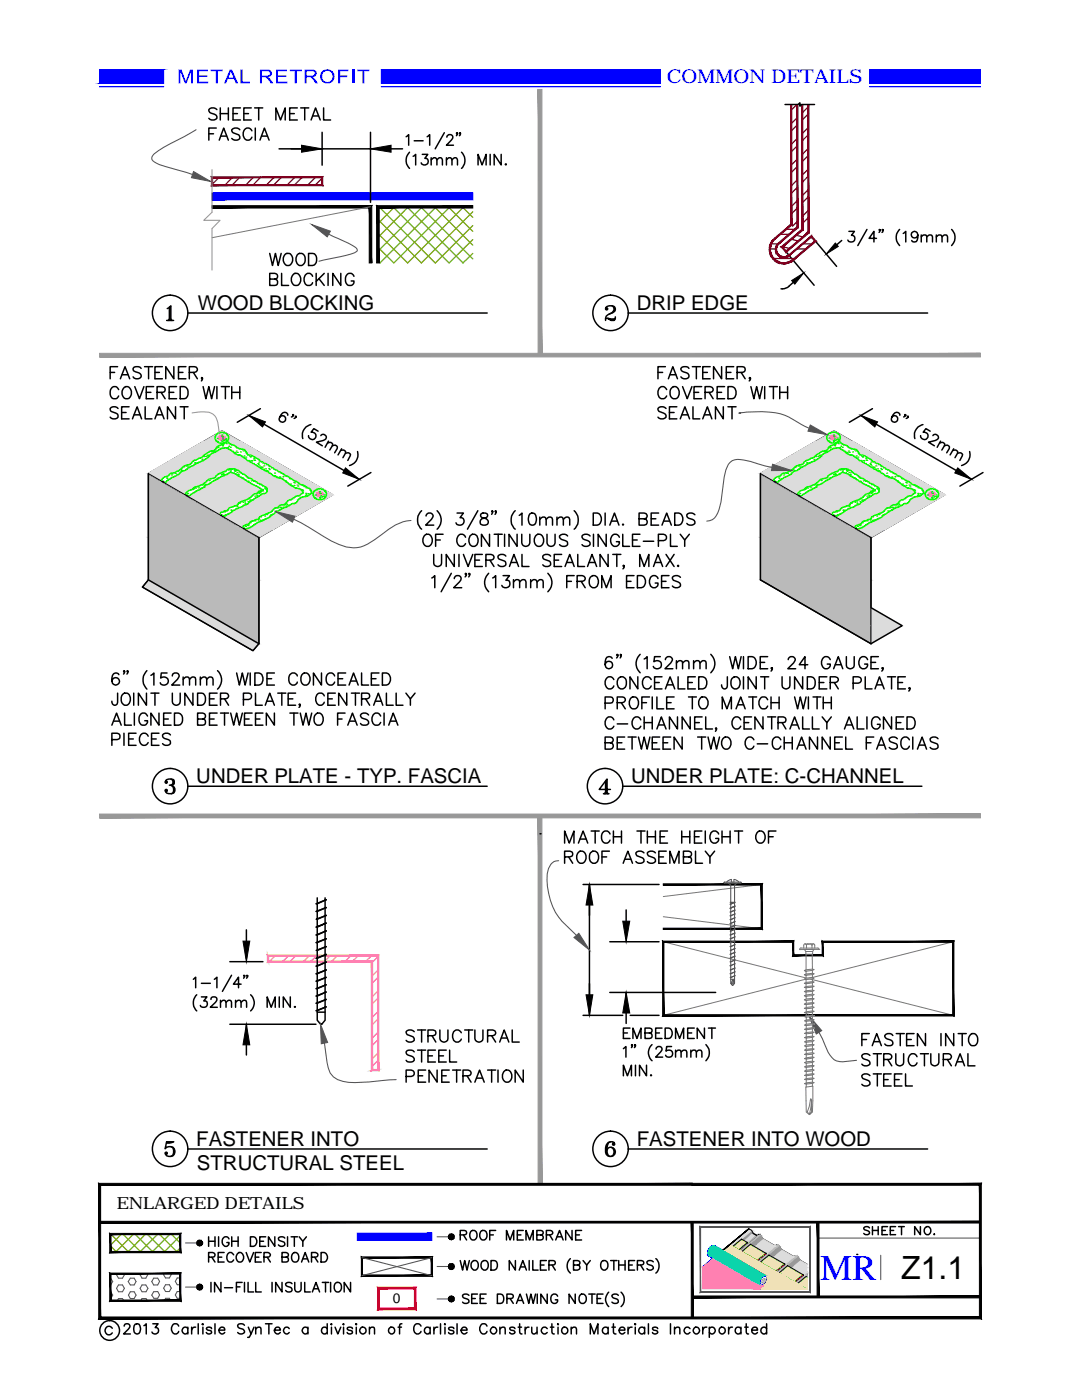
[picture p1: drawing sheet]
<svg xmlns="http://www.w3.org/2000/svg" width="216mm" height="279mm" viewBox="0 0 216 279" stroke-linecap="round" stroke-linejoin="round" font-family="sans-serif">
<defs><g id="words">
<text font-size="7.2" fill="#00f" x="163.7" y="255.4">MR</text>
<text font-size="6.4" x="179.8" y="255.3">Z1.1</text>
<g font-size="4.1">
<text x="39.5" y="61.8">WOOD BLOCKING</text>
<text x="127.1" y="61.8">DRIP EDGE</text>
<text x="39.2" y="156.2">UNDER PLATE - TYP. FASCIA</text>
<text x="125.9" y="156.2">UNDER PLATE: C-CHANNEL</text>
<text x="39.2" y="228.6">FASTENER INTO</text>
<text x="39.3" y="233.5">STRUCTURAL STEEL</text>
<text x="127.1" y="228.6">FASTENER INTO WOOD</text>
</g>
<text font-size="3.8" fill="#00f" x="133" y="16.6">COMMON DETAILS</text>
<text font-size="3.3" x="23.3" y="241.3">ENLARGED DETAILS</text>
<text font-size="2.8" x="78.4" y="260.1">0</text>
</g></defs>
<!-- layer: EXISTING STEEL -->
<path d="M53.4 190.6l.2 .2 22-.2zM53.6 190.8l22-.2-.3 .2zM75.3 190.8l.3 22.9v-23.1zM75.3 190.8l.3 22.9-.3-.3zM74.1 213.7h1.5l-.3-.3zM74.1 213.7l.3-.3h.9zM74.1 192.1v21.6l.3-.3zM74.1 192.1l.3-.3v21.6zM53.4 192.1h20.7l.3-.3zM53.6 191.8h20.8l-21 .3zM53.4 190.6v1.5l.2-.3zM53.4 190.6l.2 .2v1z" fill="#ff7f7f" stroke="#ff7f7f" stroke-width=".2"/>
<!-- layer: LIGHT -->
<path d="M73.9 41.3l-31.6 6.1M152 176.5l-19.7 2.4M132.3 187.9l57.9 14.7M132.3 183l19.7 2.4M190.2 187.9l-57.9 14.7" fill="none" stroke="#767676" stroke-width=".2"/>
<!-- layer: DETAIL -->
<g fill="#000" stroke="#000" stroke-width=".2">
<path d="M73.9 29.7l4.1-.7v1.4zM158 56l2.4-1.5-1.8 2.2zM166.7 48.5l.6 .7-2.4 1.5zM49.7 82.9l3.3 1.3-.6 1zM68.9 93.4l2.8 2.3-3.3-1.3zM48.5 187.8h1.3l-.6 4.1zM117.6 176.5l.7 4.1h-1.4zM116.9 198.5h1.4l-.7 4.1zM124.3 183.8h1.4l-.8 4.1zM49.2 204.4l.6 4.1h-1.3zM124.9 198.1l.8 4.1h-1.4z"/>
<path d="M42.3 41v.5l31.9-.5zM42.3 41.5l31.9-.5-.5 .5zM73.7 41.5l.5 11v-11.5zM73.7 41.5l.5 11h-.5z"/>
<path d="M75.2 41v11.5h.5zM75.2 41l.5 .5v11zM75.2 41l.5 .5 18.6-.5zM75.7 41.5l18.6-.5v.5z"/>
<path d="M132.3 185.2v.3l19.6-.3zM132.3 185.5l19.6-.3 .2 .3zM151.9 176.6v8.6l.2 .3zM151.9 176.6l.2-.2v9.1zM132.3 176.6h19.6l.2-.2zM132.3 176.4h19.8l-19.8 .2z"/>
<path d="M164.3 188.1h25.8l.2-.3zM164.1 187.8h26.2l-26 .3zM164.1 187.8l.2 3v-2.7zM164.1 187.8l.2 3-.2-.3zM158.2 190.8h6.1l-.2-.3zM158.4 190.5h5.7l-5.9 .3zM158.2 188.1v2.7l.2-.3zM158.4 187.8v2.7l-.2-2.4zM132.5 188.1h25.7l.2-.3zM132.2 187.8h26.2l-25.9 .3zM132.2 187.8l.3 14.7v-14.4zM132.2 187.8l.3 14.7-.3 .3zM132.5 202.5l-.3 .3 57.9-.3zM132.2 202.8l57.9-.3 .2 .3zM190.1 188.1v14.4l.2 .3zM190.3 187.8v15l-.2-14.7z"/>
</g>
<!-- layer: INSET1 -->
<g fill="#989898" stroke="#989898" stroke-width=".2">
<path d="M107.4 17.9l.7 53v-53zM107.4 17.9l.7 53h-.7z"/>
<path d="M107.4 162.8l.7 73.5v-73.5zM107.4 162.8l.7 73.5h-.7z"/>
<path d="M19.9 163.2h175.7v-.7zM19.9 162.5h175.7l-175.7 .7z"/>
<path d="M19.9 71.2h175.7v-.7zM19.9 70.5h175.7l-175.7 .7z"/>
</g>
<!-- layer: MEMBRANE1 -->
<path d="M42.3 39.9h52v-1.4zM42.3 38.5h52l-52 1.4z" fill="#00f" stroke="#00f" stroke-width=".2"/>
<!-- layer: DETAIL -->
<g fill="none" stroke="#000" stroke-width=".3">
<path d="M55.7 29.7h24.6M73.9 26.4v14M156.6 20.9h2.6l.4-.4v.7l.3-.3h2.6M155.8 57.6h.3M157.1 50.5l5.3 6.4M157.4 57.1l-.6 .4-.7 .1M159.4 55.4l-2 1.7M162.7 48.1l4.2 5.1M168 48l-2.1 1.8M33.2 64h1.4M33.4 61.6l.7-.6v3M33.8 61.3v2.7"/>
<path d="M33.8 63.8l-.3 .2M33.8 63.7l-.1 .3M33.9 61.3v2.5M34.1 63.7l.1 .3M34.1 63.8l.2 .2M37.5 62.5h59.7M121 61.6h.1v.1h-.1zM121 61.5l.3 .1-.2 .2-.3-.1 .2-.4a1.18 1.18 0 0 1 1.8 .3v.2a2.29 2.29 0 0 1-1.5 1.1l-.3 .2-.2 .9M122.1 61l.3 .2a.85 .85 0 0 1-.3 1.2l-.5 .3M122.5 61.3l.2 .3-.2 .5M122.8 63.5l-.3 .2-1.5-.2-.2 .2M122.8 63.2l-.3 .8h-.6l-.6-.5 .6 .3h.6l.2-.1"/>
<path d="M125.3 62.5h59.8M49.7 82.9l22 12.8M33.1 156l.1 .2zM33.1 155.9l.3 .1-.2 .3-.3-.1 .2-.5a1.43 1.43 0 0 1 1.5-.1l.2 .7-.2 .3-.4 .1M33.1 157.7h.1v.1h-.1zM33.8 156.7a.87 .87 0 0 1 1.1 .6 .87 .87 0 0 1-.7 1.1h-.5a.79 .79 0 0 1-.8-.7l.2-.1 .3 .1v.1l-.3 .2M34.1 155.5l.4 .4v.4l-.4 .4a.99 .99 0 0 1 .4 1.6l-.3 .1M34.5 155.6l.1 .3-.1 .7M34.6 157.1l.2 .3-.2 .7M37.5 156.9h59.7M120.4 158.4h1.1M120.8 155.9v2.5"/>
<path d="M120.8 158.3l-.3 .1M120.8 158.1l-.1 .3M121 155.7v2.6M121.1 158.1l.2 .3M121.1 158.3l.3 .1M121.8 157.6h-2.2l1.5-2.1v2.9M124.2 156.9h59.8M63.3 179.2v24.4l.6 .8M64.9 179.2v24.4l-.7 .8M64.9 179.6h.2M116.3 176.5h15.2M117.6 176.5v6.2"/>
<path d="M45.9 191.9h6.6M49.2 185.6v5.7M63.1 185l2-.8zM63.1 183.5l2-.8zM63.1 192.8l2-.8zM63.1 194.3l2-.7zM63.1 186.6l2-.8zM63.1 188.1l2-.7zM63.1 191.2l2-.7zM63.1 180.4l2-.8zM63.1 181.9l2-.8zM64.9 195.1h.2l-2 .7 2-.7"/>
<path d="M64.9 196.5h.2l-2 .8 2-.8M64.9 198h.2l-2 .8 2-.8M64.9 199.5h.2l-2 .7 2-.7M64.9 192h.2M64.9 193.6h.2M64.9 185.8h.2M64.9 187.4h.2M64.9 188.9h.2M64.9 190.5h.2M64.9 181.1h.2M64.9 182.7h.2M64.9 184.2h.2"/>
<path d="M65.1 188.9l-1.8 .8M65.1 188.9l-2 .8M117.6 196.3v5.7M121.7 198.1h21.1M121.7 187.9h9.8M124.9 181.6v5.7M124.9 198.1v6.1M45.9 204.4h17.1M49.2 204.4v6.2M63.3 202h1.6M64 204.3v.1M64 204.4h.1"/>
<path d="M64.3 204.3l-.1 .1M64.9 200.9h.2l-2 .8 2-.8M116.3 202.6h8M125.7 202.6h5.8M33.1 230.1h.1v.1h-.1zM33.2 228.1l1.4-.2h-1.4l-.3 1.4a1.04 1.04 0 0 1 1.5-.4 1.04 1.04 0 0 1 .3 1.5 1.04 1.04 0 0 1-1.6 .1l-.2-.4 .3-.2 .2 .3-.3 .2M33.2 228h1.1M34.1 228.8l.2 .2a1.16 1.16 0 0 1-.2 1.8M34.6 229.3l.2 .2-.2 .9M37.5 229.3h59.7M121.3 228.3a2.07 2.07 0 0 0 0 2.2M121.8 227.9l-.2 .1a2.52 2.52 0 0 0-.2 2.7l.3 .1"/>
<path d="M121.9 229a.98 .98 0 0 1 .6 .9 .98 .98 0 0 1-.6 .9M122.4 228.3h.1v.1h-.1zM122.5 228.1h-.1l-.2 .3 .3 .1 .2-.2a.83 .83 0 0 0-.8-.5 .83 .83 0 0 0-.8 .5 2.05 2.05 0 0 0 .2 2.4 .93 .93 0 0 0 1.2-.1 .93 .93 0 0 0 0-1.3 .93 .93 0 0 0-1.2 0l-.2 .2M122.5 229.4l.2 .3-.2 .7M125.3 229.3h59.8"/>
<circle cx="33.9" cy="62.4" r="3.5"/>
<circle cx="121.8" cy="62.4" r="3.5"/>
<circle cx="33.9" cy="156.9" r="3.5"/>
<circle cx="120.7" cy="156.9" r="3.5"/>
<circle cx="33.9" cy="229.3" r="3.5"/>
<circle cx="121.8" cy="229.3" r="3.5"/>
</g>
<!-- layer: Insulation 1 -->
<g fill="none" stroke="#7ca500" stroke-width=".25">
<path d="M75.4 52.1l.4 .4M75.6 41.3l11.2 11.2M76 41.3l-.6 .6M78.4 41.3l11.2 11.2M78.8 41.3l-3.4 3.3M81.2 41.3l11.2 11.2 1.9-1.9M81.5 41.3l-6.1 6.1M83.9 41.3l10.4 10.4M84.3 41.3l-8.9 8.9M86.7 41.3l7.6 7.6M87.1 41.3l-11.3 11.2M89.4 41.3l4.9 4.9"/>
<path d="M89.8 41.3l-11.2 11.2-3.2-3.2M92.2 41.3l2.1 2.1M92.6 41.3l-11.3 11.2-5.9-5.9M94.3 42.3l-10.2 10.2-8.7-8.7M94.3 45l-7.4 7.5M94.3 47.8l-4.7 4.7"/>
</g>
<!-- layer: LEADERS -->
<g fill="#545454" stroke="#545454" stroke-width=".2">
<path d="M38.6 34.2l3.5 2-3.9-.7z"/>
<path d="M62.2 44.8l3.7 1.3-.6 1.2z"/>
</g>
<path d="M39.1 25.9l-2.4 1.4a22.7 22.7 0 0 0-6.2 3.7 .83 .83 0 0 0 .4 1.4l.9 .4 6.6 2M65.6 46.7l1.9 .9a11.5 11.5 0 0 1 3.7 2l.1 .4a3.1 3.1 0 0 1-2.2 1l-5.5 1.1" fill="none" stroke="#545454" stroke-width=".21"/>
<!-- layer: NOTES -->
<g fill="none" stroke="#000" stroke-width=".3">
<path d="M41.7 26.7h.9M43.2 25.6h-1.5v2.4M43.3 21.9a1.08 1.08 0 0 0-1.6 0l.1 .4 .3 .3a1.24 1.24 0 0 1 1.2 .7v.3a1.08 1.08 0 0 1-1.6 0M43.7 28l.9-2.4 1 2.4M44 21.5v2.4M44 22.7h1.6M44.1 27.2h1.1M45.6 21.5v2.4M46.5 22.7h.9M47.9 25.9a.92 .92 0 0 0-1.7 .2l.3 .4 .9 .3a.58 .58 0 0 1 .4 .5 .58 .58 0 0 1-.2 .5 1.13 1.13 0 0 1-1.4-.2M48 21.5h-1.5v2.4h1.5M48.7 22.7h.9"/>
<path d="M50.1 21.5h-1.4v2.4h1.4M50.3 26.1a.9 .9 0 0 0-1.1-.5 .9 .9 0 0 0-.7 .9 1.06 1.06 0 0 0 .3 1.1 1.06 1.06 0 0 0 1.1 .2l.4-.4M50.8 21.5h1.6M50.9 25.6v2.4M51.6 21.5v2.4M51.9 28l.9-2.4 .9 2.4M52.2 27.2h1.2M55 23.9v-2.4l1 2.4 .9-2.4v2.4M57.8 22.7h.9M59.3 21.5h-1.5v2.4h1.5M60 21.5h1.6M60.8 21.5v2.4"/>
<path d="M62.1 23.9l.9-2.4 .9 2.4M62.4 23.1h1.2M64.6 21.5v2.4h1.4M81 27.3l.5-.4v2.1M81.7 30.4a2.23 2.23 0 0 0 0 3.2M82.4 31.2l.5-.4v2.1M82.6 28.1h1.8M84.3 30.8h1.1l-.6 .8a.69 .69 0 0 1 .6 1 .69 .69 0 0 1-1.1 .2l-.3-.3M85.2 27.3l.5-.4v2.1M86 31.9l.5-.4 .6 .1 .1 1.3M86 31.5v1.4M87.2 31.9l.4-.4 .6 .1 .1 1.3"/>
<path d="M88.7 26.5l-1.9 3.2M89.1 31.9l.4-.4 .6 .1 .1 1.3M89.1 31.5v1.4M89.2 27.4l.1-.3 .2-.2h.5l.3 .2a.66 .66 0 0 1-.2 .9l-1 1h1.4M90.2 31.9l.5-.4 .5 .1 .1 1.3M91.3 26.6l-.1 .1-.1-.1h.2l-.2 .5M91.9 26.6l-.1 .1-.1-.1h.2l-.2 .5M92.1 30.4a2.23 2.23 0 0 1 0 3.2M95.4 32.9v-2.1l.8 2.1 .8-2.1v2.1M97.8 30.8v2.1M100 30.8v2.1l-1.4-2.1v2.1M100.9 32.7l-.1 .1 .1 .1 .1-.1"/>
<path d="M53.8 50.6l.6 2.4 .6-2.4 .5 2.4 .6-2.4M53.8 55.7l1.4-.1a.59 .59 0 0 0 0-.9l-1.4-.1v2.4l1.4-.1a.67 .67 0 0 0 .2-.7 .67 .67 0 0 0-.6-.5M56.2 54.6v2.4h1.4M57 50.7a1.16 1.16 0 0 1 1.3 .5 1.16 1.16 0 0 1-.2 1.4 .88 .88 0 0 1-1 .4 .88 .88 0 0 1-.6-.9 1.55 1.55 0 0 1 .5-1.4zM58.6 54.7a.93 .93 0 0 1 1.4 .8 1.09 1.09 0 0 1-.3 1.1 1.09 1.09 0 0 1-1.1 .3 1.47 1.47 0 0 1 0-2.2zM59.5 50.7a.91 .91 0 0 1 1.4 .8 1.06 1.06 0 0 1-.2 1.1 1.06 1.06 0 0 1-1.2 .3 1.47 1.47 0 0 1 0-2.2zM61.6 50.6h.8a1.25 1.25 0 0 1 .6 2l-.6 .4h-.8zM62.4 55.1a.87 .87 0 0 0-1-.5 .87 .87 0 0 0-.7 .9 1.06 1.06 0 0 0 .2 1.1 1.06 1.06 0 0 0 1.1 .3l.4-.5M63.1 54.6v2.4M63.6 55.6l1.1 1.4M64.7 54.6l-1.6 1.6M65.5 54.6v2.4"/>
<path d="M68 54.6v2.4l-1.6-2.4v2.4M70.6 55.1a.87 .87 0 0 0-1-.5 .87 .87 0 0 0-.7 .9 1.06 1.06 0 0 0 .2 1.1 1.06 1.06 0 0 0 1.2 .3l.2-.3 .1-.5h-.5M52 81.6l-4.7 2.7M74 94.3l-4.6 2.7M112.7 168.3v-2.5l.9 2.5 .9-2.5v2.5M112.7 171l1.4-.1a.56 .56 0 0 0 0-.9l-1.4-.1v2.4M113.5 171l.8 1.3M115.3 170.2l.2-.2a1.1 1.1 0 0 1 1.3 .4 1.1 1.1 0 0 1 0 1.3 .89 .89 0 0 1-1 .6 .89 .89 0 0 1-.7-.9v-.6zM115.4 168.3l.9-2.5 1 2.5M115.8 167.5h1.1M117.8 170.2a.89 .89 0 0 1 1.1-.3 .89 .89 0 0 1 .5 .9 1.03 1.03 0 0 1-.2 1.1 1.03 1.03 0 0 1-1.1 .3 1.51 1.51 0 0 1-.3-2zM118 165.8h1.6"/>
<path d="M118.8 165.8v2.5M120.1 171h.9M121.6 169.9h-1.5v2.4M121.7 166.4a.87 .87 0 0 0-1-.6 .87 .87 0 0 0-.7 1 1.03 1.03 0 0 0 .2 1.1 1.03 1.03 0 0 0 1.2 .2l.3-.4M122.4 165.8v2.5M122.4 167h1.6M124 165.8v2.5M124.3 172.3l1-2.4 .9 2.4M124.7 171.5h1.2M127.1 165.8h1.6M127.9 165.8v2.5M128.5 170.2a.91 .91 0 0 0-1.6 .2l.2 .4 .9 .3a.65 .65 0 0 1 .5 .8 1.08 1.08 0 0 1-1.6 0"/>
<path d="M129.2 167h1.6M129.2 165.8v2.5M130.8 170.2a.92 .92 0 0 0-1.6 .2l.2 .4 .9 .3a.65 .65 0 0 1 .5 .8 1.08 1.08 0 0 1-1.6 0M130.8 165.8v2.5M131.5 171h.9M131.7 167h.9M132.9 169.9h-1.4v2.4h1.4M133.2 165.8h-1.5v2.5h1.5M133.7 172.3v-2.4l.8 2.4 1-2.4v2.4M136 167h1.6M136 165.8v2.5M136.4 171l1.4-.1a.56 .56 0 0 0 0-.9l-1.4-.1v2.4l1.4-.1a.65 .65 0 0 0 .2-.7 .65 .65 0 0 0-.6-.5"/>
<path d="M137.6 165.8v2.5M138.6 167h.9M138.8 169.9v2.4h1.4M140.1 165.8h-1.5v2.5h1.5M140.7 169.9l1 1.1 .9-1.1M140.7 165.8v2.5M141.7 171v1.3M143.4 166.4a.89 .89 0 0 0-1-.6 .89 .89 0 0 0-.7 1 1.03 1.03 0 0 0 .2 1.1 1.03 1.03 0 0 0 1.1 .2l.4-.4v-.4h-.6M144.1 167h1.6M144.1 165.8v2.5M145.7 165.8v2.5M146.6 165.8h1.6"/>
<path d="M147.4 165.8v2.5M151.3 166a1.1 1.1 0 0 1 1.3 .3 1.1 1.1 0 0 1-.1 1.4 .89 .89 0 0 1-1 .6 .89 .89 0 0 1-.7-1 1.53 1.53 0 0 1 .5-1.3zM153.3 167h1M154.8 165.8h-1.5v2.5M38.6 195.4l.4-.4v2.1M39.3 198.5a2.23 2.23 0 0 0 0 3.2M40.2 199h1.1l-.6 .8a.66 .66 0 0 1 .7 .7 .66 .66 0 0 1-.9 .5l-.4-.1-.1-.3M40.2 196.2h1.8M42.1 199.5l.1-.4a.75 .75 0 0 1 1 0 .72 .72 0 0 1-.2 1l-1 .9h1.4M42.8 195.4l.5-.4v2.1M44 199.6v1.4M46.2 194.6l-1.8 3.3"/>
<path d="M47 199.6v1.4M48.1 196.4h-1.5l1-1.4v2.1M48.8 194.7h-.2h.2l-.2 .5M49.4 194.7h-.2h.2l-.2 .5M50 198.5a2.14 2.14 0 0 1 0 3.2M55.7 199v2M57.9 199v2l-1.4-2v2M44 200.1l.5-.5 .5 .2 .1 1.2M45.1 200.1l.5-.5 .5 .2 .1 1.2M47 200.1l.5-.5 .5 .2 .1 1.2M48.1 200.1l.5-.5 .5 .2 .1 1.2M53.3 201v-2l.8 2 .8-2v2"/>
<path d="M58.9 200.9h-.2h.2M81 214.8h1.1a.64 .64 0 0 0 .6-.6 .64 .64 0 0 0-.6-.6h-1.1v2.4M82.6 205.9a.91 .91 0 0 0-1.6 .2l.3 .4 .9 .3a.56 .56 0 0 1 .4 .5 .56 .56 0 0 1-.2 .5 1.05 1.05 0 0 1-1.4-.2M82.6 209.9a.91 .91 0 0 0-1.6 .2l.5 .5a1.24 1.24 0 0 1 1.1 .7v.3a1.08 1.08 0 0 1-1.6 0M83.3 205.6h1.6M83.3 209.6h1.6M83.5 214.7h.8M84.1 205.6v2.4M84.1 209.6v2.3M84.9 213.6h-1.4v2.4h1.4M85.4 206.7l1.4-.1a.56 .56 0 0 0 0-.9l-1.4-.1v2.4M85.4 210.7h.9"/>
<path d="M86.2 206.7l.8 1.3M86.9 209.6h-1.5v2.3h1.5M87.2 213.6v2.4l-1.6-2.4v2.4M87.6 210.7h.9M87.8 205.6v1.7a.82 .82 0 0 0 .8 .7 .82 .82 0 0 0 .8-.7v-1.7M88.2 214.7h.8M89 209.6h-1.4v2.3h1.4M89.6 213.6h-1.4v2.4h1.4M89.7 209.6v2.3h1.4M90.3 213.6h1.6M91.1 213.6v2.4M92 206.1a.9 .9 0 0 0-1-.5 .9 .9 0 0 0-.7 .9 1.03 1.03 0 0 0 .2 1.1 1.03 1.03 0 0 0 1.2 .2l.3-.4"/>
<path d="M92.4 214.7l1.3-.1a.54 .54 0 0 0 0-.9l-1.3-.1v2.4M92.7 205.6h1.6M93.2 214.7l.8 1.3M93.5 205.6v2.4M94.8 205.6v1.7a.82 .82 0 0 0 .8 .7 .82 .82 0 0 0 .8-.7v-1.7M94.8 216l.9-2.4 .9 2.4M95.1 215.2h1.2M97.3 206.7l1.4-.1a.51 .51 0 0 0 0-.9l-1.4-.1v2.4M97.3 213.6h1.6M98.1 206.7l.8 1.3M98.1 213.6v2.4M99.4 213.6v2.4"/>
<path d="M99.7 208l.9-2.4 .9 2.4M100 207.2h1.2M100.5 213.9a.9 .9 0 0 1 1-.3 .9 .9 0 0 1 .6 .9 1.06 1.06 0 0 1-.2 1.1 1.06 1.06 0 0 1-1.2 .2 1.42 1.42 0 0 1-.2-1.9zM102.2 205.6v2.4h1.4M104.4 213.6v2.4l-1.6-2.4v2.4M172 207.5h.9M173.5 206.3h-1.5v2.4M173.6 210.6a1.08 1.08 0 0 0-1.6 0l.1 .5 .3 .3a1.24 1.24 0 0 1 1.2 .6v.4a1.08 1.08 0 0 1-1.6 0M173.6 214.7a.91 .91 0 0 0-1.6 .2l.2 .4 .9 .3a.65 .65 0 0 1 .5 .8 1.08 1.08 0 0 1-1.6 0M174 208.7l.9-2.4 1 2.4M174.3 210.3h1.6M174.3 214.3h1.6"/>
<path d="M174.4 207.9h1.1M175.1 210.3v2.4M175.1 214.3v2.4M176.3 211.4h1.4a.55 .55 0 0 0 0-1l-1.4-.1v2.4M176.3 215.5h.9M177.1 211.4l.8 1.3M177.8 214.3h-1.5v2.4h1.5M178.2 206.7a.89 .89 0 0 0-.9-.5 .89 .89 0 0 0-.8 .7 1.24 1.24 0 0 0 1.2 .6 .58 .58 0 0 1 .5 .7 .58 .58 0 0 1-.6 .5l-.8-.1-.3-.2M178.5 215.5h.9M178.7 210.3v1.7a.79 .79 0 0 0 .8 .7 .79 .79 0 0 0 .8-.7v-1.7M178.8 206.3h1.6M179.6 206.3v2.4"/>
<path d="M180 214.3h-1.5v2.4h1.5M180.7 214.3v2.4h1.3M180.9 207.5h.9M182.4 206.3h-1.5v2.4h1.5M183 210.9a.89 .89 0 0 0-1-.6 .89 .89 0 0 0-.8 .9 1.06 1.06 0 0 0 .3 1.2 1.06 1.06 0 0 0 1.1 .2l.4-.5M183.7 210.3h1.6M184.5 210.3v2.4M184.7 206.3v2.4l-1.6-2.4v2.4M185.7 210.3v1.7a.81 .81 0 0 0 .8 .7 .81 .81 0 0 0 .8-.7v-1.7M187.8 206.3v2.4M188.2 211.4h1.1a.59 .59 0 0 0 .5-.6l-.2-.4-.3-.1h-1.1v2.4M189 211.4l.8 1.3"/>
<path d="M190.3 206.3v2.4l-1.6-2.4v2.4M190.6 212.7l1-2.4 .9 2.4M191 211.9h1.1M191.2 206.3h1.6M192 206.3v2.4M193.1 210.3v2.4h1.4M193.7 206.4l.2-.1a1.28 1.28 0 0 1 1.2 .9 1.28 1.28 0 0 1-.4 1.4 1.16 1.16 0 0 1-1.4-.5 1.16 1.16 0 0 1 .2-1.4z"/>
</g>
<!-- layer: EXISTING STEEL -->
<g fill="none" stroke="#ff7f7f" stroke-width=".25">
<path d="M54.9 190.7l-1.2 1.2M57.6 190.7l-1.2 1.2M59 190.7l-1.2 1.2M61.7 190.7l-1.2 1.2M63.2 190.7l-1.3 1.2M65.9 190.7l-1.2 1.2M67.3 190.7l-1.2 1.2M70 190.7l-1.2 1.2M71.5 190.7l-1.3 1.2M74.1 190.7l-1.2 1.2M75.5 190.9l-1.3 1.2M75.5 195l-1.3 1.2"/>
<path d="M75.5 199.2l-1.3 1.2M75.5 193.6l-1.3 1.2M75.5 197.7l-1.3 1.3M75.5 203.3l-1.3 1.2M75.5 207.5l-1.3 1.2M75.5 211.6l-1.3 1.2M75.5 201.9l-1.3 1.2M75.5 206l-1.3 1.2M75.5 210.1l-1.3 1.3"/>
</g>
<!-- layer: SHEETMETAL2 -->
<g fill="none" stroke="#7f001f" stroke-width=".25">
<path d="M43.7 35.4l-1.4 1.4M46.4 35.4l-1.6 1.6M47.9 35.4l-1.6 1.6M50.6 35.4l-1.6 1.6M52 35.4l-1.6 1.6M54.7 35.4l-1.6 1.5M56.1 35.4l-1.5 1.5M58.8 35.4l-1.5 1.5M60.3 35.4l-1.6 1.5M63 35.4l-1.6 1.5M64.3 35.6l-1.4 1.3M159 20.9l-1.1 1.1"/>
<path d="M159.1 24.9l-1.2 1.2M159.1 29.1l-1.2 1.2M159.1 33.2l-1.2 1.2M159.1 37.4l-1.2 1.2M159.1 23.5l-1.2 1.2M159.1 27.6l-1.2 1.2M159.1 31.7l-1.2 1.3M159.1 35.9l-1.2 1.2M161.3 37.8l-1.2 1.3M161.3 35.1l-1.2 1.3M161.3 39.3l-1.2 1.2M161.3 22.7l-1.2 1.2"/>
<path d="M161.3 26.8l-1.2 1.3M161.3 31l-1.2 1.2M161.3 25.4l-1.2 1.2M161.3 21.2l-1.2 1.3M161.3 29.5l-1.2 1.3M161.3 33.7l-1.2 1.2M153.6 49.7h1.2M153.9 48.7h1.4M154.3 51.6h4.3M155.6 46.8h1.9M156.1 49.2l1.4 .4M156.9 45.7h1.9"/>
<path d="M157.9 47.7l1.4 .4M158.8 46.9l1.5 .4M158.9 49.7h1.9M159.1 41.5l-1.2 1.2M159.1 40l-1.2 1.3M159.1 44.2l-1 1M160.2 48.7h1.9M161.3 42l-1.2 1.2M161.3 43.4l-1.2 1.2M161.3 46.1l-.5 .5"/>
</g>
<g fill="#7f001f" stroke="#7f001f" stroke-width=".2">
<path d="M159 20.9l.2 24.6v-24.6zM159 20.9l.2 24.6-.2-.1zM155.5 48.6l3.7-3.1-.2-.1zM155.3 48.5l3.7-3.1-3.5 3.2z"/>
<path d="M155.3 48.5l.2 .1-.5 .2zM155 48.8l.2 .2 .3-.4zM155 48.8l.2 .2-.4 .3zM154.8 49.3l.2 .1 .2-.4zM154.8 49.3l.2 .1-.3 .5zM155 49.4l-.3 .5h.3zM154.7 49.9h.3l-.2 .5zM155 49.9l-.2 .5 .3-.1zM154.8 50.4l.3-.1v.5zM155.1 50.3v.5l.2-.1zM155.1 50.8l.2-.1 .2 .5zM155.3 50.7l.2 .5 .1-.2zM155.6 51l.4 .4-.5-.2zM155.6 51l.4 .4 .1-.2zM156.1 51.2l.4 .3-.5-.1zM156.1 51.2l.4 .3v-.3zM156.5 51.2l.6 .1-.6 .2zM156.5 51.2l.6 .1-.1-.2zM157 51.1l.5-.1-.4 .3zM157 51.1l.5-.1-.1-.1z"/>
<path d="M157.4 50.9l.1 .1 4.4-4zM157.5 51l4.4-4v.4zM161.9 47v.4l1 .8zM161.9 47.4l1 .8-.4-.1zM158.3 52l4.6-3.8-.4-.1zM158.1 51.8l4.4-3.7-4.2 3.9z"/>
<path d="M154.5 47.5l.2 .2-.6 .3zM154.1 48l.2 .1 .4-.4zM154.1 48l.2 .1-.5 .4zM153.8 48.5l.2 .2 .3-.6zM153.8 48.5l.2 .2-.4 .5zM154 48.7l-.4 .5h.2zM153.6 49.2h.2l-.3 .6zM153.8 49.2l-.3 .6h.2zM153.5 49.8h.2l-.1 .7zM153.7 49.8l-.1 .7 .2-.1zM153.6 50.5l.2-.1v.7zM153.8 50.4v.7l.2-.1zM153.8 51.1l.2-.1 .2 .6zM154 51l.2 .6 .2-.1zM154.2 51.6l.2-.1 .3 .6zM154.4 51.5l.3 .6 .1-.2zM154.8 51.9l.4 .5-.5-.3zM154.8 51.9l.4 .5 .1-.2zM155.3 52.2l.5 .4-.6-.2zM155.3 52.2l.5 .4 .1-.2zM155.9 52.4l.6 .3-.7-.1zM155.9 52.4l.6 .3v-.3zM156.5 52.4l.7 .2-.7 .1zM156.5 52.4l.7 .2-.1-.2zM157.1 52.4h.6l-.5 .2zM157.1 52.4h.6l-.1-.3zM157.6 52.1l.7-.1-.6 .4zM157.6 52.1l.7-.1-.2-.2z"/>
<path d="M154.5 47.5l.2 .2 3-2.9zM154.7 47.7l3-2.9 .3 .1zM157.7 20.9v23.9l.3 .1zM157.7 20.9h.3v24z"/>
<path d="M161.2 20.9l.2 25.6v-25.6zM161.2 20.9l.2 25.6-.2-.1zM156.8 50.4l4.6-3.9-.2-.1zM156.8 50.1l4.4-3.7-4.4 4zM155.8 49.3l1 1.1v-.3zM155.8 49.3h.4l.6 .8zM155.8 49.3h.4l3.7-3.5zM156.2 49.3l3.7-3.5 .3 .2zM159.9 20.9v24.9l.3 .2zM159.9 20.9h.3v25.1z"/>
<path d="M42.2 37.1h22.2l-.3-.2zM42.2 37.1l.2-.2h21.7zM42.2 35.3v1.8l.2-.2zM42.2 35.3l.2 .2v1.4zM42.2 35.3l.2 .2 22-.2zM42.4 35.5l22-.2-.3 .2zM64.1 35.5l.3 1.6v-1.8zM64.1 35.5l.3 1.6-.3-.2z"/>
</g>
<!-- layer: INSULATION1 -->
<path d="M107.8 166.4h.1" fill="none" stroke="#000" stroke-width=".3"/>
<!-- layer: 0 -->
<path d="M117.6 176.5v26.1M171 250.3h.1" fill="none" stroke="#000" stroke-width=".3"/>
<path d="M161.4 202.7l2.6 3-1.1 .7z" fill="#545454" stroke="#545454" stroke-width=".2"/>
<path d="M163.4 206l.7 1.3a9.5 9.5 0 0 0 1.9 3.8 2.46 2.46 0 0 0 2.2 .8l2.7-.3" fill="none" stroke="#545454" stroke-width=".21"/>
<!-- layer: SOLID -->
<g fill="#00f" stroke="#00f" stroke-width=".2">
<path d="M76.1 13.9v2.7l55.7-2.7zM76.1 16.6l55.7-2.7v2.7z"/>
<path d="M173.5 13.9v2.7l22.1-2.7zM173.5 16.6l22.1-2.7v2.7z"/>
<path d="M19.9 13.9v2.7l12.8-2.7zM19.9 16.6l12.8-2.7v2.7z"/>
</g>
<path d="M19.9 17.3h12.8M76.1 17.3h55.7M173.5 17.3h22.1" fill="none" stroke="#00f" stroke-width=".25"/>
<!-- layer: 0 -->
<g fill="#00f">
<path d="M35.6 13.9h.6l.9 2.3 .8-2.3h.6v2.7h-.4v-2.3l-.9 2.3h-.3l-.9-2.3v2.3h-.4z"/>
<path d="M39.3 13.9h2.2v.3h-1.8v.9h1.7v.3h-1.7v.9h1.8v.3h-2.2z"/>
<path d="M42.1 13.9h2.3v.3h-1v2.4h-.3v-2.4h-1z"/>
<path d="M48 13.9h.4v2.4h1.5v.3h-1.9z"/>
<path d="M55.1 13.9h2.1v.3h-1.7v.9h1.6v.3h-1.6v.9h1.8v.3h-2.2z"/>
<path d="M57.8 13.9h2.4v.3h-1v2.4h-.4v-2.4h-1z"/>
<path d="M67.5 13.9h2v.3h-1.6v.9h1.4v.3h-1.4v1.2h-.4z"/>
<path d="M45.9 13.9h.4l1.2 2.7h-.5l-.3-.8h-1.3l-.3 .8h-.4zM46.1 14.2l-.5 1.3h1z"/>
<path d="M51.9 13.9h1.8l.5 .3 .1 .3-.1 .5-.2 .2-.6 .2 .5 .4 .6 .8h-.5l-.5-.8-.6-.4h-.6v1.2h-.4zM52.3 14.2v.9h1.3l.3-.3-.1-.4-.3-.2z"/>
<path d="M60.8 13.9h1.8l.5 .3 .1 .4-.1 .4-.1 .2-.6 .2 .5 .4 .5 .8h-.4l-.6-.8-.5-.4h-.7v1.2h-.4zM61.2 14.2v.9h1.3l.3-.3v-.4l-.3-.2z"/>
<path d="M63.9 15.3a1.45 1.45 0 0 1 2.9 0 1.45 1.45 0 0 1-2.9 0zM64.3 15.3a1.08 1.08 0 0 0 2.1 0 1.08 1.08 0 0 0-2.1 0z"/>
</g>
<path d="M70.5 13.9v2.7" fill="none" stroke="#00f" stroke-width=".42"/>
<path d="M71.3 13.9h2.4v.3h-1v2.4h-.4v-2.4h-1z" fill="#00f"/>
<g fill="none" stroke="#000" stroke-width=".3">
<path d="M29.6 94.5v21.2M151.7 94.5v21.2M51.7 107.3v21.2M173.8 107.3v21.2M19.9 243.9v-7.6v7.6h118.2M72.2 251h14v3.6h-14zM173.5 245.1a.65 .65 0 0 0-1.1 .1l.1 .2 .9 .4 .1 .4a.72 .72 0 0 1-1.1 0M174.1 244.8v1.6M174.1 245.6h1.1M175.2 244.8v1.6M176 245.6h.7M177.1 244.8h-1.1v1.6h1.1"/>
<path d="M177.6 245.6h.7M178.7 244.8h-1.1v1.6h1.1M179.3 244.8h1.1M179.9 244.8v1.6M183.7 244.8v1.6l-1.2-1.6v1.6M184.6 245.1a.76 .76 0 0 1 1.1 .1 .76 .76 0 0 1-.3 1.1 .77 .77 0 0 1-.9-.3 .77 .77 0 0 1 .1-.9zM186.4 246.2l-.1 .1h.2M22.4 265.1a.8 .8 0 0 0-1.2-.2 .8 .8 0 0 0 0 1.2 .8 .8 0 0 0 1.2-.1M24.8 264.7l.1-.4h.8a.46 .46 0 0 1 .1 .7l-1.1 1.2h1.3M27 264.3a.64 .64 0 0 1 .9 .3 1.03 1.03 0 0 1-.6 1.6l-.3-.1a1.52 1.52 0 0 1 0-1.8zM28.7 264.6l.5-.4v2M30.5 264.2h1.1l-.6 .8a.67 .67 0 0 1 .5 1 .67 .67 0 0 1-1.2-.2"/>
<path d="M35.7 264.7a.74 .74 0 0 0-.9-.5 .74 .74 0 0 0-.6 .8v.5a.74 .74 0 0 0 .6 .7 .74 .74 0 0 0 .9-.5M37.5 265.2a.64 .64 0 0 0-1-.1 .64 .64 0 0 0 0 .9 .64 .64 0 0 0 1-.1M37.5 264.9v1.3M38.2 264.9v1.3M39 264.9a.65 .65 0 0 0-.8 .6M39.6 264.2v2M40.4 264.3h.2l-.1 .1zM40.5 264.9v1.3M42.2 265.2a.6 .6 0 0 0-1 0l.3 .3 .6 .1 .1 .3a.6 .6 0 0 1-1 0M42.9 264.2v2M43.7 265.5h1.1a.62 .62 0 0 0-.8-.6 .62 .62 0 0 0-.2 1 .6 .6 0 0 0 1 0M48.8 264.5a.76 .76 0 0 0-.7-.3 .76 .76 0 0 0-.7 .5l.4 .4 .8 .2 .2 .6a.89 .89 0 0 1-1.4 0"/>
<path d="M49.5 264.9l.6 1.3 .6-1.3M50.1 266.2l-.4 .7h-.3M51 265.2l.5-.3 .5 .1 .1 1.2M51 264.9v1.3M53 264.2h1.3M53.7 264.2v2M54.8 265.5h1.1a.64 .64 0 0 0-1-.5 .64 .64 0 0 0 .1 1.1 .57 .57 0 0 0 .9-.2M57.7 265.2a.64 .64 0 0 0-.9-.1 .64 .64 0 0 0 0 .9 .64 .64 0 0 0 .9-.1M61.4 265.2a.64 .64 0 0 0-.9-.1 .64 .64 0 0 0 0 .9 .64 .64 0 0 0 .9-.1M61.4 264.9v1.3M65.3 265.2a.64 .64 0 0 0-.9-.1 .64 .64 0 0 0 0 .9 .64 .64 0 0 0 .9-.1M65.3 264.2v2"/>
<path d="M66.1 264.2v.2zM66.1 264.9v1.3M66.9 264.9l.5 1.3 .6-1.3M68.6 264.2v.2zM68.6 264.9v1.3M70.3 265.2a.6 .6 0 0 0-1 0l.3 .3 .6 .1 .1 .3a.6 .6 0 0 1-1 0M71 264.3h.2l-.1 .1zM71.1 264.9v1.3M73.7 265.2l.5-.3 .4 .1 .1 1.2M73.7 264.9v1.3M79.4 264.9h.7M80.2 264.2l-.4 .1-.1 .3v1.6"/>
<path d="M84 264.7a.74 .74 0 0 0-.8-.5 .74 .74 0 0 0-.6 .8 .92 .92 0 0 0 .9 1.2l.5-.5M85.8 265.2a.64 .64 0 0 0-.9-.1 .64 .64 0 0 0 0 .9 .64 .64 0 0 0 .9-.1M85.8 264.9v1.3M86.6 264.9v1.3M87.3 264.9a.64 .64 0 0 0-.7 .6M87.9 264.2v2M88.8 264.2v.2zM88.8 264.9v1.3M90.6 265.2a.6 .6 0 0 0-1.1 0l.3 .3 .7 .1 .1 .3a.6 .6 0 0 1-1.1 0M91.2 264.2v2M92 265.5h1.2a.64 .64 0 0 0-1-.5 .64 .64 0 0 0 .1 1.1 .59 .59 0 0 0 .9-.2M97.2 264.7a.74 .74 0 0 0-.9-.5 .74 .74 0 0 0-.6 .8v.5a.74 .74 0 0 0 .6 .7 .74 .74 0 0 0 .9-.5"/>
<path d="M99.8 265.2l.5-.3 .4 .1 .1 1.2M99.8 264.9v1.3M102.8 265.2a.61 .61 0 0 0-1.1 0l.3 .3 .6 .1 .2 .3a.61 .61 0 0 1-1.1 0M103.4 264.9h.7M103.7 264.2v1.6l.1 .3 .4 .1M104.8 264.9v1.3M105.6 264.9a.64 .64 0 0 0-.8 .6M106.1 264.9v.9l.1 .3 .5 .1 .5-.4M107.2 264.9v1.3M109.2 265.2a.66 .66 0 0 0-1-.1 .66 .66 0 0 0 0 .9 .66 .66 0 0 0 1-.1M109.8 264.9h.7M110.1 264.2v1.6l.1 .3 .4 .1"/>
<path d="M111.3 264.3h.1v.1zM111.4 264.9v1.3M114 265.2l.4-.3 .5 .1 .1 1.2M114 264.9v1.3M117.8 266.2v-2l.7 2 .8-2v2M121.3 265.2a.64 .64 0 0 0-.9-.1 .64 .64 0 0 0 0 .9 .64 .64 0 0 0 .9-.1M121.3 264.9v1.3M122.1 264.9h.7M122.4 264.2v1.6l.1 .3 .4 .1M123.5 265.5h1.2a.62 .62 0 0 0-.9-.6 .62 .62 0 0 0-.2 1 .6 .6 0 0 0 1.1 0M125.3 264.9v1.3M126.1 264.9a.65 .65 0 0 0-.8 .6"/>
<path d="M126.6 264.3h.2v.1zM126.8 264.9v1.3M128.6 265.2a.66 .66 0 0 0-.9-.1 .66 .66 0 0 0 0 .9 .66 .66 0 0 0 .9-.1M128.6 264.9v1.3M129.4 264.2v2M131.2 265.2a.61 .61 0 0 0-1 0l.2 .3 .7 .1 .1 .3a.61 .61 0 0 1-1 0M133.8 264.2v2M134.6 265.2l.5-.3 .5 .1 .1 1.2M134.6 264.9v1.3M137.7 265.2a.66 .66 0 0 0-1-.1 .66 .66 0 0 0 0 .9 .66 .66 0 0 0 1-.1M140.2 264.9v1.3M141 264.9a.65 .65 0 0 0-.8 .6"/>
<path d="M141.5 265.2a.66 .66 0 0 1 1-.1 .66 .66 0 0 1 0 .9 .66 .66 0 0 1-1-.1M141.5 264.9v2M145.4 264.9v1.3M146.1 264.9a.64 .64 0 0 0-.7 .6M147.8 265.2a.64 .64 0 0 0-.9-.1 .64 .64 0 0 0 0 .9 .64 .64 0 0 0 .9-.1M147.8 264.9v1.3M148.6 264.9h.7M148.9 264.2v1.6l.1 .3 .4 .1M150 265.5h1.1a.62 .62 0 0 0-.8-.6 .62 .62 0 0 0-.2 1 .6 .6 0 0 0 1 0M153 265.2a.64 .64 0 0 0-1-.1 .64 .64 0 0 0 0 .9 .64 .64 0 0 0 1-.1M153 264.2v2"/>
<circle cx="21.9" cy="265.5" r="1.97"/>
<circle cx="72.4" cy="265.5" r=".67"/>
<circle cx="78.1" cy="265.5" r=".67"/>
<circle cx="98.5" cy="265.5" r=".66"/>
<circle cx="112.7" cy="265.5" r=".67"/>
<circle cx="139" cy="265.5" r=".66"/>
<circle cx="144.1" cy="265.5" r=".67"/>
</g>
<!-- layer: BORDER -->
<path d="M163.2 247.1h32.4M175.7 250.5v4.9" fill="none" stroke="#545454" stroke-width=".21"/>
<!-- layer: NOTES -->
<g fill="none" stroke="#000" stroke-width=".3">
<path d="M169.4 46.2h1.1l-.6 .8a.71 .71 0 0 1 .6 1 .71 .71 0 0 1-1.1 .2l-.2-.3M173 45.8l-1.8 3.2M174.9 47.6h-1.5l1-1.4v2.1M175.6 45.9h-.2h.2l-.2 .5M176.2 45.9h-.2h.2l-.2 .5M179.5 45.8a2.23 2.23 0 0 0 0 3.2M180.2 46.6l.5-.4v2.1M183.1 46.9a.66 .66 0 0 1-.8 .6 .66 .66 0 0 1-.3-1 .66 .66 0 0 1 1 0 1.86 1.86 0 0 1-.1 1.7 .68 .68 0 0 1-1-.2M183.8 47.3a.73 .73 0 0 1 1-.3l.1 1.3M183.8 46.9v1.4M184.9 47.3l.5-.4 .5 .1 .2 1.3M186.8 47.3l.5-.4 .5 .1 .2 1.3"/>
<path d="M186.8 46.9v1.4M188 47.3l.4-.4 .5 .1 .2 1.3M189.9 45.8a2.23 2.23 0 0 1 0 3.2M22 74.3h.9M23.5 73.2h-1.5v2.4M23.7 77.8a.87 .87 0 0 0-1-.6 .87 .87 0 0 0-.7 .9 1.06 1.06 0 0 0 .2 1.1 1.06 1.06 0 0 0 1.1 .3l.4-.5M24 75.6l.9-2.4 1 2.4M24.4 74.8h1.1M24.8 77.3a.93 .93 0 0 1 1.4 .8 1.09 1.09 0 0 1-.2 1.1 1.09 1.09 0 0 1-1.2 .3 1.47 1.47 0 0 1 0-2.2zM26.9 77.2l.9 2.4 .9-2.4M28.2 73.5a.91 .91 0 0 0-1.6 .2v.3l.4 .2a1.24 1.24 0 0 1 1.2 .7v.3a1 1 0 0 1-1.6 0M28.8 73.2h1.7"/>
<path d="M29.2 78.3h.9M29.6 73.2v2.4M30.7 77.2h-1.5v2.4h1.5M30.9 74.3h.9M31.3 78.3l1.4-.1a.59 .59 0 0 0 0-.9l-1.4-.1v2.4M32.1 78.3l.8 1.3M32.4 73.2h-1.5v2.4h1.5M33.8 78.3h.9M34.7 73.2v2.4l-1.6-2.4v2.4M35.2 77.2h-1.4v2.4h1.4M35.6 74.3h.9M36 77.2h.8a1.42 1.42 0 0 1 .3 2.3l-1.1 .1z"/>
<path d="M37.1 73.2h-1.5v2.4h1.5M37.8 74.3h1a.64 .64 0 0 0 .6-.7l-.3-.3-1.3-.1v2.4M38.6 74.3l.8 1.3M40.4 75.5l-.1 .1-.1-.1 .1-.2 .1 .2-.2 .5M40.5 77.2l.6 2.4 .6-2.4 .5 2.4 .6-2.4M43.3 77.2v2.4M44.2 77.2h1.6M45 77.2v2.4M46.2 77.2v2.4M46.2 78.3h1.7M47.9 77.2v2.4M131.3 74.3h.9"/>
<path d="M132.8 73.2h-1.5v2.4M133 77.8a.89 .89 0 0 0-1-.6 .89 .89 0 0 0-.7 .9 1.06 1.06 0 0 0 .2 1.1 1.06 1.06 0 0 0 1.1 .3l.4-.5M133.4 75.6l.9-2.4 .9 2.4M133.7 74.8h1.1M134.2 77.3l.2-.1a1.18 1.18 0 0 1 1.1 .6 1.18 1.18 0 0 1-.1 1.2 .87 .87 0 0 1-1 .6 .87 .87 0 0 1-.7-.9 1.31 1.31 0 0 1 .5-1.4zM136.2 77.2l.9 2.4 1-2.4M137.5 73.5a.92 .92 0 0 0-1.6 .2 1.24 1.24 0 0 0 1.1 .7 .63 .63 0 0 1 .3 1.1 1.07 1.07 0 0 1-1.4-.3M138.1 73.2h1.7M138.5 78.3h.9M139 73.2v2.4M140 77.2h-1.5v2.4h1.5M140.2 74.3h1"/>
<path d="M140.7 78.3l1.3-.1a.54 .54 0 0 0 0-.9l-1.3-.1v2.4M141.5 78.3l.8 1.3M141.7 73.2h-1.5v2.4h1.5M143.1 78.3h.9M144 73.2v2.4l-1.6-2.4v2.4M144.6 77.2h-1.5v2.4h1.5M144.9 74.3h1M145.3 77.2h.8a1.29 1.29 0 0 1 .8 1.2 1.29 1.29 0 0 1-.8 1.2h-.8zM146.4 73.2h-1.5v2.4h1.5M147.1 74.3l1.4-.1a.59 .59 0 0 0 0-.9l-1.4-.1v2.4M147.9 74.3l.8 1.3M149.7 75.5l-.1 .1-.1-.1 .1-.2 .1 .2-.2 .5"/>
<path d="M149.8 77.2l.6 2.4 .6-2.4 .6 2.4 .5-2.4M152.6 77.2v2.4M153.5 77.2h1.6M154.3 77.2v2.4M155.6 78.3h1.6M155.6 77.2v2.4M157.2 77.2v2.4M23.6 81.5a.87 .87 0 0 0-.9-.4 .87 .87 0 0 0-.7 .7l.2 .3 .9 .4a.59 .59 0 0 1 .5 .8 1.02 1.02 0 0 1-1.6 0M24.3 82.3h.9M25.8 81.2h-1.5v2.4h1.5M26.4 83.6l1-2.4 .9 2.4M26.8 82.8h1.1"/>
<path d="M29 81.2v2.4h1.3M30.9 83.6l.9-2.4 .9 2.4M31.3 82.8h1.1M35 81.2v2.4l-1.6-2.4v2.4M36 81.2h1.5M36.8 81.2v2.4M57.4 82.9a.58 .58 0 0 0-.7-.6 1.54 1.54 0 0 0-.9 1.6 .66 .66 0 0 0 .9 .3 .66 .66 0 0 0 .1-1 .66 .66 0 0 0-1 .1M58.6 82.9h-.2v-.2h.2l-.1 .3-.4 .2M59.1 83.2l-.2-.1 .2 .1-.4 .3M62 84.7a2.2 2.2 0 0 0-1.6 2.8M63.5 86l-.9-.5-.5 .8a.74 .74 0 0 1 .9 .5 .74 .74 0 0 1-.6 .9 .74 .74 0 0 1-.8-.8M64 86.9l.4-.2a.67 .67 0 0 1 .7 .5 .7 .7 0 0 1-.6 .7l-1.4 .4 1.2 .7"/>
<path d="M65.4 88.4l.6-.1 .4 .3-.6 1.2M65.5 88l-.6 1.3M66.3 89l.6-.2 .4 .4v.3l-.5 .9M68 89.9l.6-.1 .4 .4-.6 1.1M68.2 89.6l-.7 1.2M68.9 90.5l.7-.1 .3 .3-.5 1.2M71.3 90.1a2.25 2.25 0 0 1-1.6 2.8M132.9 81.5a1.08 1.08 0 0 0-1.6 0 .61 .61 0 0 0 .5 .7 1.35 1.35 0 0 1 1.1 .7v.4a1.08 1.08 0 0 1-1.6 0M133.6 82.3h.9M135.1 81.2h-1.5v2.4h1.5M135.7 83.6l1-2.4 .9 2.4M136.1 82.8h1.2"/>
<path d="M138.3 81.2v2.4h1.3M140.2 83.6l1-2.4 .8 2.4M140.6 82.8h1.1M144.3 81.2v2.4l-1.5-2.4v2.4M145.3 81.2h1.6M146.1 81.2v2.4M174.1 81.6l-4.6 2.7M179.5 82.9a.58 .58 0 0 0-.6-.6 1.24 1.24 0 0 0-.8 1.8 .65 .65 0 0 0 .9-.1 .65 .65 0 0 0-.2-.9 .65 .65 0 0 0-.9 .2M180.7 82.9h-.1l-.1-.2 .2 .2-.4 .3M181.2 83.2l-.1-.1 .1-.1v.3l-.4 .2M184.2 84.7a2.2 2.2 0 0 0-1.6 2.8M185.6 86l-.8-.5-.6 .8a.74 .74 0 0 1 1 .5 .74 .74 0 0 1-.7 .9 .74 .74 0 0 1-.8-.8"/>
<path d="M186.2 86.9l.3-.2a.67 .67 0 0 1 .8 .5 .7 .7 0 0 1-.7 .7l-1.3 .4 1.2 .7M187.5 88.4l.6-.1 .4 .3-.6 1.2M187.7 88l-.7 1.3M188.4 89l.7-.2 .4 .4-.1 .3-.5 .9M190.1 89.9l.6-.1 .4 .4-.5 1.1M190.3 89.6l-.7 1.2M191.1 90.5l.6-.1 .4 .3-.6 1.2M193.5 90.1a2.25 2.25 0 0 1-1.6 2.8M196.1 94.3l-4.6 2.7M84.1 101.9a2.49 2.49 0 0 0 0 3.7M84.6 107a.89 .89 0 0 1 1.1-.3 .89 .89 0 0 1 .5 .9 1.06 1.06 0 0 1-.2 1.1 1.06 1.06 0 0 1-1.1 .2 1.45 1.45 0 0 1-.3-1.9zM85 103l.1-.4 .4-.2 .7 .1a.52 .52 0 0 1 .1 .8l-1.4 1.5h1.6"/>
<path d="M86.2 115.3l.6-.4v2.4M86.5 110.6v1.8a.79 .79 0 0 0 .8 .7 .79 .79 0 0 0 .8-.7v-1.8M86.9 107.8h1M87.2 101.9a2.49 2.49 0 0 1 0 3.7M88.4 106.6h-1.5v2.4M90.1 114.4l-2.1 3.7M90.6 110.6v2.5l-1.6-2.5v2.5M90.6 115.5l.3-.5 .7-.1a.62 .62 0 0 1 .3 .9l-1.4 1.5h1.6M91.2 102.4h1.3l-.7 .9a.77 .77 0 0 1 .8 .9 .77 .77 0 0 1-1 .6l-.4-.1-.2-.4M91.6 110.6v2.5M92.5 110.6l.9 2.5 .9-2.5M92.9 107.2a.89 .89 0 0 0-1-.6 .89 .89 0 0 0-.7 1 1.06 1.06 0 0 0 .2 1.1 1.06 1.06 0 0 0 1.2 .2l.3-.4"/>
<path d="M93.1 114.5l-.2 .2-.1-.2 .1-.1 .2 .1-.3 .6M93.7 114.5l-.1 .2-.1-.2 .1-.1 .1 .1-.2 .6M93.8 107a.89 .89 0 0 1 1-.3 .89 .89 0 0 1 .6 .9 1.03 1.03 0 0 1-.2 1.1 1.03 1.03 0 0 1-1.2 .2 1.51 1.51 0 0 1-.2-1.9zM94.8 111.8h.9M95.3 101.9l-2 3.7M96 102.5a.48 .48 0 0 0 .2 .8 1.02 1.02 0 0 1 1.2 1 .9 .9 0 0 1-1.6 0 .71 .71 0 0 1 .7-.9l.5-.1a.48 .48 0 0 0 .2-.8l-.4-.1zM96.2 110.6h-1.4v2.5h1.4M97 111.8l1.3-.1a.51 .51 0 0 0 0-.9l-1.3-.2v2.5M97.5 114.4a2.49 2.49 0 0 0 0 3.7M97.7 106.6v2.4l-1.6-2.4v2.4M97.8 111.8l.8 1.3M98.3 102.1l-.1 .1-.1-.1 .1-.2 .1 .2-.2 .5"/>
<path d="M98.3 115.3l.6-.4v2.4M98.6 106.6h1.6M99 102.1l-.1 .1-.1-.1 .1-.2 .1 .2-.2 .5M99.4 106.6v2.4M100.4 114.9h1.3l-.8 .9a.77 .77 0 0 1 .9 .9 .77 .77 0 0 1-1.1 .6l-.4-.2-.2-.3M100.7 106.6v2.4M100.9 111a.87 .87 0 0 0-.8-.4 .87 .87 0 0 0-.7 .6l.2 .4 .9 .3a.59 .59 0 0 1 .4 .8 1.02 1.02 0 0 1-1.5 0M101.7 113.1l.8-2.5 1 2.5M102 112.3h1.1M102.5 116.1l.5-.4 .6 .1 .1 1.5M102.5 115.7v1.6M102.8 101.9a2.49 2.49 0 0 0 0 3.7"/>
<path d="M103.2 106.6v2.4l-1.6-2.4v2.4M103.6 102.9l.6-.5v2.4M103.7 116.1l.6-.4 .5 .1 .2 1.5M104.1 106.6v1.8a.81 .81 0 0 0 .8 .6 .81 .81 0 0 0 .8-.6v-1.8M104.2 110.6v2.5h1.4M105.8 102.5a.75 .75 0 0 1 1.1 .4 1.91 1.91 0 0 1-.2 1.8 .75 .75 0 0 1-1.1-.4 1.94 1.94 0 0 1 .2-1.8zM105.9 116.1l.5-.4 .6 .1 .2 1.5M105.9 115.7v1.6M106.9 107a.9 .9 0 0 1 1-.3 .9 .9 0 0 1 .6 .9 1.06 1.06 0 0 1-.3 1.1 1.06 1.06 0 0 1-1.1 .2 1.45 1.45 0 0 1-.2-1.9zM107.2 116.1l.5-.4 .6 .1 .1 1.5M107.7 103.7l.6-.5 .6 .1 .1 1.5M107.7 103.2v1.6"/>
<path d="M109 103.7l.5-.5 .6 .1 .2 1.5M109.1 106.6v1.8a.81 .81 0 0 0 .9 .6 .81 .81 0 0 0 .8-.6v-1.8M109.3 114.4a2.49 2.49 0 0 1 0 3.7M109.9 111a.87 .87 0 0 0-.9-.4 .87 .87 0 0 0-.7 .6l.2 .4 .9 .3a.59 .59 0 0 1 .5 .8 1.02 1.02 0 0 1-1.6 0M110.6 111.8h.9M111.1 103.7l.6-.5 .6 .1 .1 1.5M111.1 103.2v1.6M112.1 110.6h-1.5v2.5h1.5M112.4 103.7l.6-.5 .6 .1 .1 1.5M112.7 113.1l1-2.5 .9 2.5M113.1 112.3h1.1M113.1 116h.9"/>
<path d="M113.3 107a1.06 1.06 0 0 0-1.7 0v.2a1.24 1.24 0 0 0 1.2 .7l.2 .1a.56 .56 0 0 1 0 .9 1.13 1.13 0 0 1-1.4-.2M114.6 101.9a2.49 2.49 0 0 1 0 3.7M114.6 114.9h-1.5v2.4M115.2 116l1.3-.1a.51 .51 0 0 0 0-.9l-1.3-.1v2.4M115.3 110.6v2.5h1.3M116 116l.8 1.3M117.2 113.1l.9-2.5 1 2.5M117.6 112.3h1.1M117.7 107a1.08 1.08 0 0 0-1.6 0l.2 .4 .3 .3a1.24 1.24 0 0 1 1.1 .7v.3a1.08 1.08 0 0 1-1.6 0M117.8 115.2a.89 .89 0 0 1 1-.3 .89 .89 0 0 1 .6 .9 1.03 1.03 0 0 1-.2 1.2 1.03 1.03 0 0 1-1.2 .2 1.51 1.51 0 0 1-.2-2zM118.4 102.4h.8a1.29 1.29 0 0 1 .8 1.2 1.29 1.29 0 0 1-.8 1.2h-.8zM118.4 106.6v2.4"/>
<path d="M120.1 117.3v-2.4l.9 2.4 .9-2.4v2.4M120.7 102.4v2.4M121 106.6v2.4l-1.6-2.4v2.4M121.3 110.6v2.5l-1.6-2.5v2.5M121.7 104.8l.9-2.4 .9 2.4M122 104h1.2M122.3 110.6h1.6M123.1 110.6v2.5M123.6 107.2a.89 .89 0 0 0-1-.6 .89 .89 0 0 0-.8 1 1.06 1.06 0 0 0 .3 1.1 1.06 1.06 0 0 0 1.1 .2l.4-.4v-.4h-.6M124.3 106.6v2.4h1.3M124.3 104.6v.2l.1-.1M124.6 112.9l-.2 .2-.1-.2 .1-.1a.44 .44 0 0 1-.1 .7"/>
<path d="M125 116h.9M126.2 107.8h.9M126.5 114.9h-1.5v2.4h1.5M127.2 114.9h.8a1.29 1.29 0 0 1 .8 1.2 1.29 1.29 0 0 1-.8 1.2h-.8zM127.5 103.5l1.4-.1a.61 .61 0 0 0 0-.9l-1.4-.1v2.4l1.4-.1a.67 .67 0 0 0 0-1l-.4-.2M127.6 113.1v-2.5l.9 2.5 1-2.5v2.5M127.7 106.6h-1.5v2.4h1.5M128.4 108h2M129.9 103.5h1M130.4 113.1l.9-2.5 .9 2.5M130.7 112.3h1.2M131.3 115.5a.87 .87 0 0 0-1-.6 .87 .87 0 0 0-.7 .9 1.03 1.03 0 0 0 .2 1.2 1.03 1.03 0 0 0 1.2 .2l.2-.2 .1-.6h-.6"/>
<path d="M131.4 107.9h1a.64 .64 0 0 0 .6-.6 .64 .64 0 0 0-.6-.7h-1v2.4M131.4 102.4h-1.5v2.4h1.5M132 116h.9M132.1 104.8l.9-2.4 1 2.4M132.4 104h1.2M132.9 110.6l1.6 2.5M133.5 114.9h-1.5v2.4h1.5M133.8 106.6v2.4h1.3M134.5 110.6l-1.6 2.5M134.6 102.4h.8a1.29 1.29 0 0 1 .9 1.2 1.29 1.29 0 0 1-.9 1.2h-.8zM135.3 112.8l-.1 .1 .1 .2 .1-.2M135.7 106.6l.9 1.2 1-1.2"/>
<path d="M135.8 115.2a1.08 1.08 0 0 0-1.6 0 .61 .61 0 0 0 .4 .7 1.35 1.35 0 0 1 1.2 .7 .83 .83 0 0 1-.5 .7 .83 .83 0 0 1-.9-.1l-.2-.2M136.6 107.8v1.2M138.7 102.7a1.08 1.08 0 0 0-1.7 0 .61 .61 0 0 0 .5 .7l.7 .3a.56 .56 0 0 1 .4 .4 .56 .56 0 0 1-.2 .6 1.05 1.05 0 0 1-1.4-.2M23.5 138.3l-.1 2.2a.54 .54 0 0 1-.9 0l-.2-.6M23.7 134.6a.69 .69 0 0 0-1-.2 1.68 1.68 0 0 0 0 2.2 .76 .76 0 0 0 1.1-.4 .76 .76 0 0 0-.6-1 .76 .76 0 0 0-.9 .7M24.4 138.7a.89 .89 0 0 1 1-.3 .89 .89 0 0 1 .6 .8 1.06 1.06 0 0 1-.2 1.2 1.06 1.06 0 0 1-1.1 .2 1.51 1.51 0 0 1-.3-1.9zM24.9 134l-.2 .1v-.1v-.2l.2 .2-.2 .5M25.5 134l-.1 .1-.1-.1 .1-.2 .1 .2-.2 .5M26.7 138.3v2.4M29.2 138.3v2.4l-1.6-2.4v2.4M29.3 133.8a2.58 2.58 0 0 0 0 3.7M30.1 134.8l.6-.5v2.4"/>
<path d="M30.1 138.3h1.6M30.9 138.3v2.4M33.3 134.3h-1.1l-.1 1a.87 .87 0 0 1 1.2 0 .87 .87 0 0 1 0 1.2 .87 .87 0 0 1-1.2 0l-.1-.2M34.4 134.9a.51 .51 0 0 1 .4-.6h.5a.58 .58 0 0 1 .3 .9l-1.3 1.5h1.6M34.4 138.3v1.7a.79 .79 0 0 0 .8 .8 .79 .79 0 0 0 .8-.8v-1.7M36.5 135.6l.6-.5 .6 .1 .1 1.5M36.5 135.1v1.6M37.8 135.6l.6-.5 .6 .1v1.5M38.5 138.3v2.4l-1.6-2.4v2.4M39.4 138.3h.8a1.27 1.27 0 0 1 .6 2.1l-.6 .3h-.8zM40 135.6l.6-.5 .5 .1 .1 1.5M40 135.1v1.6"/>
<path d="M41.2 135.6l.6-.5 .6 .1 .1 1.5M41.8 139.5h.9M43.3 138.3h-1.5v2.4h1.5M43.4 133.8a2.49 2.49 0 0 1 0 3.7M44 139.5h1a.64 .64 0 0 0 .6-.7l-.2-.4-1.4-.1v2.4M44.8 139.5l.8 1.2M47.2 134.3l.6 2.4 .6-2.4 .5 2.4 .6-2.4M48.6 139.6h1a.64 .64 0 0 0 .6-.6 .64 .64 0 0 0-.6-.7h-1v2.4M49.9 134.3v2.4M50.9 134.3h.8a1.29 1.29 0 0 1 .8 1.2 1.29 1.29 0 0 1-.8 1.2h-.8zM51 138.3v2.4h1.3M53.3 135.5h.9"/>
<path d="M53.3 139.9h1.1M54.8 134.3h-1.5v2.4h1.5M55.4 138.3h1.6M56.2 138.3v2.4M57.5 139.5h.9M59 138.3h-1.5v2.4h1.5M59.3 134.9a.87 .87 0 0 0-1-.6 .87 .87 0 0 0-.7 .9 1.03 1.03 0 0 0 .2 1.2 1.03 1.03 0 0 0 1.2 .2l.3-.5M60.3 134.6a.89 .89 0 0 1 1-.3 .89 .89 0 0 1 .6 .9 1.06 1.06 0 0 1-.3 1.2 1.06 1.06 0 0 1-1.1 .2 1.58 1.58 0 0 1-.2-2zM64.1 134.3v2.4l-1.6-2.4v2.4M64.7 138.9a.87 .87 0 0 0-1-.6 .87 .87 0 0 0-.7 .9 1.06 1.06 0 0 0 .2 1.2 1.06 1.06 0 0 0 1.2 .2l.3-.4M65.4 139.5h.9M66.8 134.9a.87 .87 0 0 0-1-.6 .87 .87 0 0 0-.7 .9 1.03 1.03 0 0 0 .2 1.2 1.03 1.03 0 0 0 1.1 .2l.4-.5"/>
<path d="M66.9 138.3h-1.5v2.4h1.5M67.5 135.5h.9M69 134.3h-1.5v2.4h1.5M69.2 138.3v2.4l-1.6-2.4v2.4M69.7 136.7l.8-2.4 1 2.4M70 135.9h1.1M70.1 138.3h1.6M70.9 138.3v2.4M72.2 134.3v2.4h1.3M72.2 139.5l1.3-.2a.59 .59 0 0 0 0-.9l-1.3-.1v2.4M73 139.5l.8 1.2M74.1 135.5h.9"/>
<path d="M74.9 139.9h1.1M75.6 134.3h-1.5v2.4h1.5M76.3 134.3h.8a1.29 1.29 0 0 1 .8 1.2 1.29 1.29 0 0 1-.8 1.2h-.8zM77.1 138.3v2.4h1.4M79.1 138.3v2.4h1.3M81 138.3l.9 1.2 .9-1.2M81.9 139.5v1.2M122.1 131.4a.7 .7 0 0 0-.6-.4 .7 .7 0 0 0-.6 .5 1.69 1.69 0 0 0 .2 1.8 .74 .74 0 0 0 1.1-.3 .74 .74 0 0 0-.5-1 .74 .74 0 0 0-1 .7M122.5 135.6a.9 .9 0 0 0-1-.5 .9 .9 0 0 0-.8 .9 1.07 1.07 0 0 0 .3 1.1 1.07 1.07 0 0 0 1.1 .3l.4-.5M123.3 130.7l-.1 .1-.2-.1 .2-.1 .1 .1-.3 .6M123.4 135.4a.89 .89 0 0 1 1-.3 .89 .89 0 0 1 .6 .9 1.04 1.04 0 0 1-.2 1.1 1.04 1.04 0 0 1-1.2 .3 1.51 1.51 0 0 1-.2-2zM124 130.7l-.2 .1v-.1v-.1l.2 .1-.2 .6"/>
<path d="M125.8 139.4a.89 .89 0 0 1 1-.3 .89 .89 0 0 1 .6 .9 1.06 1.06 0 0 1-.2 1.1 1.06 1.06 0 0 1-1.2 .3 1.51 1.51 0 0 1-.2-2zM127.3 135.1v2.4l-1.6-2.4v2.4M127.7 130.6a2.49 2.49 0 0 0 0 3.7M128.5 131.5l.6-.5v2.5M129.6 139.1h-1.5v2.4M129.9 135.6a.9 .9 0 0 0-1-.5 .9 .9 0 0 0-.7 .9 1.05 1.05 0 0 0 .2 1.1 1.05 1.05 0 0 0 1.2 .3l.3-.5M130.1 139.1v2.4M130.6 136.2h.9M131.1 139.1v2.4h1.3M131.8 131h-1.2l-.1 1.1a.85 .85 0 0 1 1.3 0 .85 .85 0 0 1-.2 1.2 .85 .85 0 0 1-1.2-.3M132.1 135.1h-1.5v2.4h1.5M132.8 131.6l.1-.3 .3-.3 .7 .2a.52 .52 0 0 1 .1 .8l-1.3 1.5h1.6"/>
<path d="M132.8 137.5l.9-2.4 .9 2.4M133.1 136.7h1.2M134.5 139.1h-1.5v2.4h1.5M135 132.3l.5-.4 .6 .1 .1 1.5M135 131.9v1.6M135.3 135.1v2.4h1.4M136.2 132.3l.6-.4 .6 .1 .1 1.5M137.3 136.2h.8M137.4 139.1h1.6M138.1 139.1v2.4M138.4 132.3l.6-.4 .5 .1 .2 1.5M138.4 131.9v1.6"/>
<path d="M138.7 135.1h-1.4v2.4h1.4M139.4 135.1h.8a1.28 1.28 0 0 1 .9 1.2 1.28 1.28 0 0 1-.9 1.2h-.8zM139.7 132.3l.5-.4 .6 .1 .1 1.5M139.9 139.2a1.16 1.16 0 0 1 1.3 .5 1.16 1.16 0 0 1-.2 1.4 .89 .89 0 0 1-1 .3 .89 .89 0 0 1-.6-.8 1.55 1.55 0 0 1 .5-1.4zM141.8 130.6a2.49 2.49 0 0 1 0 3.7M145.1 135.1l-.1 2.1a.54 .54 0 0 1-.9 0l-.1-.5M145.6 131l.6 2.5 .5-2.5 .6 2.5 .6-2.5M146.1 135.4a.89 .89 0 0 1 1-.3 .89 .89 0 0 1 .6 .9 1.04 1.04 0 0 1-.2 1.1 1.04 1.04 0 0 1-1.2 .3 1.51 1.51 0 0 1-.2-2zM148.4 131v2.5M148.4 135.1v2.4M149.3 131h.8a1.29 1.29 0 0 1 .8 1.3 1.29 1.29 0 0 1-.8 1.2h-.8zM149.4 139.1h1.6"/>
<path d="M150.2 139.1v2.4M150.9 135.1v2.4l-1.6-2.4v2.4M151.7 132.2h.9M151.8 135.1h1.6M152.6 135.1v2.4M153.2 131h-1.5v2.5h1.5M153.2 139.6a.9 .9 0 0 0-1-.5 .9 .9 0 0 0-.8 .9 1.09 1.09 0 0 0 .3 1.1 1.09 1.09 0 0 0 1.1 .3l.4-.5M153.9 139.1v2.4M154.1 133.3l-.1 .2-.1-.2h.2v.3l-.2 .3M155.5 139.1v2.4M156.1 135.1v1.7a.79 .79 0 0 0 .7 .7 .79 .79 0 0 0 .8-.7v-1.7M157.3 131.6l.1-.3 .3-.3 .7 .2a.52 .52 0 0 1 .2 .8l-1.4 1.5h1.6"/>
<path d="M158.6 139.1l.5 2.4 .6-2.4 .6 2.4 .5-2.4M160.2 135.1v2.4l-1.6-2.4v2.4M161.1 135.1h.8a1.28 1.28 0 0 1 .8 1.2 1.28 1.28 0 0 1-.8 1.2h-.8zM161.2 132.7h-1.7l1.1-1.7v2.5M161.3 139.1v2.4M162.2 139.1h1.6M163 139.1v2.4M163.5 136.2h.9M164.3 139.1v2.4M165 135.1h-1.5v2.4h1.5M165.7 131.6a.89 .89 0 0 0-1.1-.6 .89 .89 0 0 0-.7 1 1.06 1.06 0 0 0 .3 1.1 1.06 1.06 0 0 0 1.1 .2l.4-.4v-.4h-.6M165.7 136.2h1a.64 .64 0 0 0 .6-.7l-.2-.2-.4-.2h-1v2.4"/>
<path d="M165.9 139.1v2.4M166.3 133.5l1-2.5 .9 2.5M166.5 136.2l.8 1.3M166.7 132.7h1.1M168.9 131v1.8a.79 .79 0 0 0 .8 .7 .79 .79 0 0 0 .7-.7v-1.8M170.2 136.3h1.1a.64 .64 0 0 0 .6-.6 .64 .64 0 0 0-.6-.6h-1.1v2.4M172.6 135.1v2.4h1.4M173.1 131.6a.89 .89 0 0 0-1-.6 .89 .89 0 0 0-.7 1 1.04 1.04 0 0 0 .2 1.1 1.04 1.04 0 0 0 1.2 .2l.3-.4v-.4h-.6M173.8 132.2h.9M174.6 137.5l.9-2.4 .9 2.4M174.9 136.7h1.2M175.3 131h-1.5v2.5h1.5"/>
<path d="M176.2 133.3l-.1 .2-.1-.2h.2v.3l-.2 .3M177.1 135.1h1.6M177.9 135.1v2.4M179.2 136.2h.9M180.7 135.1h-1.5v2.4h1.5M181.6 137.4l-.1 .1-.2-.1 .2-.2 .1 .2-.3 .5M22.3 144.7l1-2.4 .9 2.4M22.3 147.6l1.4-.1a.65 .65 0 0 0 .2-.7 .65 .65 0 0 0-.5-.5h-1.1v2.4M22.7 143.9h1.1M24.7 146.3v2.4M24.9 142.3v2.4h1.3M25.7 147.5h.9"/>
<path d="M26.8 142.3v2.4M27.1 146.3h-1.4v2.4h1.4M29.4 142.9a.87 .87 0 0 0-1-.6 .87 .87 0 0 0-.7 .9 1.06 1.06 0 0 0 .3 1.2 1.06 1.06 0 0 0 1.1 .2l.3-.4v-.4h-.5M29.6 146.9a.89 .89 0 0 0-1.1-.6 .89 .89 0 0 0-.7 1 1.06 1.06 0 0 0 .3 1.1 1.06 1.06 0 0 0 1.1 .2l.4-.4M30.2 147.5h1M31.7 142.3v2.4l-1.6-2.4v2.4M31.7 146.3h-1.5v2.4h1.5M32.7 143.5h.9M34 146.7a.87 .87 0 0 0-.9-.4 .87 .87 0 0 0-.7 .6l.5 .5 .7 .2a.59 .59 0 0 1 .4 .8 1.02 1.02 0 0 1-1.6 0M34.1 142.3h-1.4v2.4h1.4M34.8 142.3h.8a1.29 1.29 0 0 1 .9 1.2 1.29 1.29 0 0 1-.9 1.2h-.8zM39.4 143.5l1.4-.1a.59 .59 0 0 0 0-1l-1.4-.1v2.4l1.4-.1a.71 .71 0 0 0 0-1l-.4-.1"/>
<path d="M41.8 143.5h.9M43.3 142.3h-1.5v2.4h1.5M44 142.3h1.6M44.8 142.3v2.4M46 142.3l.6 2.4 .6-2.4 .6 2.4 .6-2.4M48.8 143.5h.9M50.3 142.3h-1.5v2.4h1.5M51 143.5h.9M52.5 142.3h-1.5v2.4h1.5M52.9 140.7l.9-2.4 1 2.4M54.8 142.3v2.4l-1.7-2.4v2.4M57.8 142.3h1.7"/>
<path d="M58.6 142.3v2.4M59.9 140.6l-.1 .1-.1-.1 .1-.1 .1 .1-.2 .6M59.9 142.3l.6 2.4 .6-2.4 .5 2.4 .6-2.4M62.9 142.7l.4-.4a1.18 1.18 0 0 1 1.1 .6 1.18 1.18 0 0 1 0 1.3 .87 .87 0 0 1-1 .5 .87 .87 0 0 1-.7-.9v-.6zM67.4 143.5h.9M68.8 142.3h-1.4v2.4M69.4 144.7l.9-2.4 1 2.4M69.8 143.9h1.1M73.5 142.7a.88 .88 0 0 0-.8-.4 .88 .88 0 0 0-.8 .6l.5 .5a1.24 1.24 0 0 1 1.1 .6v.4a1.08 1.08 0 0 1-1.6 0M74.6 140.7l.9-2.4 .9 2.4M76 142.9a.89 .89 0 0 0-1.1-.6 .89 .89 0 0 0-.7 .9 1.07 1.07 0 0 0 .3 1.2 1.07 1.07 0 0 0 1.1 .2l.4-.4M76.6 142.3v2.4"/>
<path d="M77.6 144.7l.9-2.4 .9 2.4M77.9 143.9h1.2M120.7 140.3h1.1a.62 .62 0 0 0 .6-.6 .62 .62 0 0 0-.6-.6h-1.1v2.4M120.7 148.2l1.4-.1a.56 .56 0 0 0 0-.9l-1.4-.1v2.4h1.1a.64 .64 0 0 0 .6-.6 .64 .64 0 0 0-.6-.7M122.5 143.7a.89 .89 0 0 0-1-.6 .89 .89 0 0 0-.8 .9 1.06 1.06 0 0 0 .3 1.1 1.06 1.06 0 0 0 1.1 .3l.4-.5M123.2 140.2h1a.65 .65 0 0 0 .6-.7l-.3-.3-1.3-.1v2.4M123.2 144.5h2M123.2 148.2h.9M124 140.2l.8 1.3M124.6 147.1h-1.4v2.4h1.4M125.3 147.1h1.6M126.1 147.1v2.4"/>
<path d="M127.4 147.1l.6 2.4 .5-2.4 .6 2.4 .6-2.4M127.9 143.7a.89 .89 0 0 0-1.1-.6 .89 .89 0 0 0-.7 .9 1.06 1.06 0 0 0 .3 1.1 1.06 1.06 0 0 0 1.1 .3l.4-.5M128.1 140.2h.9M128.5 143.1v2.4M128.5 144.2h1.6M130.1 143.1v2.4M130.1 148.2h1M131.1 145.5l.9-2.4 .9 2.4M131.4 144.7h1.2M131.6 147.1h-1.5v2.4h1.5M132.3 148.2h.9M133 140.2h.9"/>
<path d="M133.8 147.1h-1.5v2.4h1.5M135.2 143.1v2.4l-1.6-2.4v2.4M136.1 147.1v2.4l-1.6-2.4v2.4M137.7 143.1v2.4l-1.6-2.4v2.4M138.6 144.2h.9M139.2 147.1h1.6M140 147.1v2.4M140.1 143.1h-1.5v2.4h1.5M140.8 143.1v2.4h1.4M141.3 147.1l.5 2.4 .6-2.4 .6 2.4 .6-2.4M143 145.4l-.2 .1v-.1h.2l-.2 .6M144.1 141.5v-2.4l.9 2.4 .9-2.4v2.4"/>
<path d="M144.2 147.4a.9 .9 0 0 1 1.1-.3 .9 .9 0 0 1 .6 .9 1.06 1.06 0 0 1-.3 1.2 1.06 1.06 0 0 1-1.1 .2 1.45 1.45 0 0 1-.3-2zM146.9 141.5l.9-2.4 .9 2.4M147.2 140.7h1.2M147.8 143.7a.89 .89 0 0 0-1-.6 .89 .89 0 0 0-.7 .9 1.06 1.06 0 0 0 .2 1.1 1.06 1.06 0 0 0 1.2 .3l.3-.5M148.5 144.2h.9M150 143.1h-1.5v2.4h1.5M150.4 147.6a.9 .9 0 0 0-1-.5 .9 .9 0 0 0-.7 .9 1.06 1.06 0 0 0 .2 1.2 1.06 1.06 0 0 0 1.2 .2l.3-.5M151.1 148.4h2.1M152.2 143.1v2.4l-1.6-2.4v2.4M153.2 143.1h1.6M153.9 140.2h1.6M154 143.1v2.4"/>
<path d="M155.3 144.2l1.3-.1a.61 .61 0 0 0 0-.9l-1.3-.1v2.4M155.8 147.6a.88 .88 0 0 0-1-.5 .88 .88 0 0 0-.7 .9 1.03 1.03 0 0 0 .2 1.2 1.03 1.03 0 0 0 1.2 .2l.3-.5M156.1 144.2l.7 1.3M156.5 148.2h1.6M156.5 147.1v2.4M157.6 145.5l1-2.4 .9 2.4M158 144.7h1.1M158.1 147.1v2.4M159 149.5l.9-2.4 .9 2.4M159.4 148.7h1.1M160.2 143.1v2.4h1.3M162.1 143.1v2.4h1.4"/>
<path d="M163.1 147.1v2.4l-1.6-2.4v2.4M164.1 143.1l.9 1.1 .9-1.1M164.3 140.2h1.6M165 144.2v1.3M165.7 147.1v2.4l-1.6-2.4v2.4M166.6 148.2h.9M168.1 147.1h-1.5v2.4h1.5M168.5 145.5l.9-2.4 1 2.4M168.8 147.1v2.4h1.3M168.9 144.7h1.1M171 143.1v2.4h1.4M172.9 148.2h.9"/>
<path d="M173 143.1v2.4M174.3 147.1h-1.4v2.4M174.9 149.5l1-2.4 .9 2.4M175.3 148.7h1.1M175.6 143.7a.87 .87 0 0 0-1-.6 .87 .87 0 0 0-.7 .9 1.03 1.03 0 0 0 .2 1.1 1.03 1.03 0 0 0 1.2 .3l.3-.5v-.3h-.5M177.9 143.1v2.4l-1.6-2.4v2.4M178.8 144.2h1M179 147.4a.92 .92 0 0 0-1.6 .2l.3 .4 .9 .4a.59 .59 0 0 1 .4 .8 1.06 1.06 0 0 1-1.6 0M180.3 143.1h-1.5v2.4h1.5M181 143.1h.8a1.29 1.29 0 0 1 .8 1.2 1.29 1.29 0 0 1-.8 1.2h-.8zM181.5 147.6a.88 .88 0 0 0-1.1-.5 .88 .88 0 0 0-.6 .9 1.03 1.03 0 0 0 .2 1.2 1.03 1.03 0 0 0 1.1 .2l.4-.5M182.1 147.1v2.4"/>
<path d="M183.1 149.5l.9-2.4 .9 2.4M183.4 148.7h1.1M187.2 147.4a.88 .88 0 0 0-.9-.3 .88 .88 0 0 0-.7 .5l.2 .4 .9 .4a.59 .59 0 0 1 .5 .8 1.02 1.02 0 0 1-1.6 0M124.4 209.3l.5-.4v2.1M124.4 214.7v-2.1l.8 2.1 .8-2.1v2.1M124.4 206.1h.8M125.7 205.2h-1.3v2h1.3M126.2 208.6l-.1 .1-.1-.1h.2l-.2 .5M126.3 207.2v-2l.8 2 .8-2v2M126.8 208.6l-.1 .1-.1-.1h.2l-.2 .5M126.8 212.6v2.1M128.7 206.1h1.2a.47 .47 0 0 0 0-.8l-1.2-.1v2h1.2a.56 .56 0 0 0 .2-.6 .56 .56 0 0 0-.5-.5"/>
<path d="M129 212.6v2.1l-1.4-2.1v2.1M129.9 214.5v.2l.1-.1M130.1 208.5a2.14 2.14 0 0 0 0 3.2M130.8 206.1h.8M130.9 209.4l.1-.3 .3-.2h.4l.3 .2a.66 .66 0 0 1-.2 .9l-1 1h1.4M132.1 205.2h-1.3v2h1.3M132.7 205.2h.7a1.09 1.09 0 0 1 .8 1 1.09 1.09 0 0 1-.8 1h-.7zM134 208.9h-1l-.1 .9a.74 .74 0 0 1 1.1-.1 .74 .74 0 0 1-.1 1.2 .74 .74 0 0 1-1.1-.3M134.8 207.2v-2l.8 2 .8-2v2M134.8 210l.5-.4 .5 .1 .1 1.3M134.8 209.6v1.4M135.9 210l.5-.4 .5 .1 .1 1.3"/>
<path d="M137.2 206.1h.8M137.9 210l.4-.4 .5 .1 .2 1.3M137.9 209.6v1.4M138.5 205.2h-1.3v2h1.3M139 210l.5-.4 .4 .1 .2 1.3M140.6 205.2v2l-1.5-2v2M140.9 208.5a2.23 2.23 0 0 1 0 3.2M141.4 205.2h1.4M142 205.2v2M41.6 250.9l1.1-.1 .2-.3-.1-.3-.4-.2h-.8v1.9M41.6 246.8v1.9M41.6 247.7h1.3"/>
<path d="M42.1 255.9v1.9M42.3 250.9l.6 1M42.9 246.8v1.9M43.5 250.9h.8M43.6 246.8v1.9M44.1 255.9v1.9l-1.3-1.9v1.9M44.7 250h-1.2v1.9h1.2M44.8 257h1.6M45.7 247.3a.64 .64 0 0 0-1-.4 1.01 1.01 0 0 0-.4 1.1 1.01 1.01 0 0 0 1 .7 .7 .7 0 0 0 .4-.7h-.4M46.2 247.7h1.3M46.2 246.8v1.9M46.6 250.4a.7 .7 0 0 0-.8-.4 .7 .7 0 0 0-.5 .7 .77 .77 0 0 0 .3 1.1 .77 .77 0 0 0 1-.4"/>
<path d="M47.2 256.8h.7M47.3 250.3a.78 .78 0 0 1 1.1-.1 .78 .78 0 0 1 .2 .9 .74 .74 0 0 1-.7 .8 .74 .74 0 0 1-.8-.8zM47.5 246.8v1.9M48.3 255.9h-1.1v1.9M48.8 255.9v1.9M49.1 250l.7 1.9 .8-1.9M49.5 255.9v1.9h1.1M50 246.8h.6a1.02 1.02 0 0 1 .7 1 1.02 1.02 0 0 1-.7 .9h-.6zM50.9 250.9h.8M51 255.9v1.9h1.1M51.8 247.7h.8M52.1 250h-1.2v1.9h1.2"/>
<path d="M52.7 250.9l1-.1 .2-.5-.4-.3h-.8v1.9M53 246.8h-1.2v1.9h1.2M53.3 250.9l.6 1M54.3 255.9v1.9M54.8 246.8v1.9l-1.2-1.9v1.9M56.3 250.9l1.1-.1 .1-.3v-.3l-.4-.2h-.8v1.9h.8l.4-.2v-.5l-.1-.2-.3-.1M56.3 255.9v1.9l-1.3-1.9v1.9M56.8 247.1a.74 .74 0 0 0-1.2 .2l.1 .3 .7 .2a.45 .45 0 0 1 .4 .3 .45 .45 0 0 1-.1 .5 .8 .8 0 0 1-1.1-.2M57.4 246.8v1.9M58.1 246.8h1.3M58.3 256.2a.74 .74 0 0 0-1.3 .2l.2 .3 .9 .3a.5 .5 0 0 1 0 .8 .87 .87 0 0 1-1.1-.3M58.3 250.3a.78 .78 0 0 1 1.1-.2 .78 .78 0 0 1 .2 1 .77 .77 0 0 1-1 .7 .77 .77 0 0 1-.4-1.1z"/>
<path d="M58.7 246.8v1.9M58.8 255.9v1.4a.64 .64 0 0 0 .7 .5 .64 .64 0 0 0 .6-.5v-1.4M59.7 246.8l.7 .9 .7-.9M60.2 251.9l.7-1.9 .7 1.9M60.4 247.7v1M60.4 251.2h1M60.8 255.9v1.9h1.1M62.2 250.9h.8l.3-.2a.41 .41 0 0 0-.1-.6l-1-.1v1.9M62.3 257.8l.7-1.9 .8 1.9M62.6 257.2h.9M62.8 250.9l.6 1M64.1 250h.6a1.02 1.02 0 0 1 .7 .9 1.02 1.02 0 0 1-.7 1h-.6z"/>
<path d="M64.3 255.9h1.3M65 255.9v1.9M66 255.9v1.9M66.9 256.2a.71 .71 0 0 1 .8-.2 .71 .71 0 0 1 .4 .7 .85 .85 0 0 1-.2 .9 .85 .85 0 0 1-.9 .2l-.3-.7zM69.9 255.9v1.9l-1.2-1.9v1.9M91.8 246.5l1.1-.1 .2-.3-.1-.4-.4-.1h-.8v1.9M91.8 251.6l.5 1.9 .4-1.9 .5 1.9 .5-1.9M92.5 246.5l.6 1M93.6 258.5a.73 .73 0 0 0-1.3 .2l.2 .3 .7 .2a.43 .43 0 0 1 .4 .4 .43 .43 0 0 1-.2 .4 .86 .86 0 0 1-1.1-.1M93.9 245.8a.71 .71 0 0 1 .8-.2 .71 .71 0 0 1 .5 .7 .85 .85 0 0 1-.2 .9 .85 .85 0 0 1-.9 .2l-.4-.7zM94.1 259.2h.7M94.2 251.8a.76 .76 0 0 1 1-.1 .76 .76 0 0 1 .2 1 .72 .72 0 0 1-.7 .8 .72 .72 0 0 1-.7-.8z"/>
<path d="M95.3 258.3h-1.2v1.8h1.2M95.8 259.2h.7M95.9 245.8a.71 .71 0 0 1 .8-.2 .71 .71 0 0 1 .5 .7 .85 .85 0 0 1-.2 .9 .85 .85 0 0 1-.9 .2l-.4-.7zM96.2 251.8a.78 .78 0 0 1 1-.1 .78 .78 0 0 1 .2 1 .72 .72 0 0 1-.7 .8 .72 .72 0 0 1-.7-.8zM97 258.3h-1.2v1.8h1.2M97.7 246.5h.7M98 251.6h.6a1.02 1.02 0 0 1 .7 .9 1.02 1.02 0 0 1-.7 1h-.6zM98.9 245.6h-1.2v1.9M99.2 258.3h.7a.99 .99 0 0 1 .6 .9 .99 .99 0 0 1-.6 .9h-.7zM101.1 247.5v-1.9l.7 1.9 .7-1.9v1.9M101.1 259.2l1.1-.1 .2-.3-.1-.4-.3-.1h-.9v1.8M101.8 259.2l.6 .9"/>
<path d="M102.8 251.6v1.9l-1.2-1.9v1.9M103.2 246.5h.7M103.3 259.5h.9M103.6 253.5l.7-1.9 .7 1.9M103.9 252.8h.8M104.4 245.6h-1.2v1.9h1.2M105 247.5v-1.9l.7 1.9 .7-1.9v1.9M105 258.3l.5 1.8 .4-1.8 .5 1.8 .5-1.8M105.6 251.6v1.9M106.3 251.6v1.9h1.1M107.1 246.5l1.1-.1a.4 .4 0 0 0 .2-.4 .4 .4 0 0 0-.2-.4h-1.1v1.9h.8a.51 .51 0 0 0 .5-.5 .51 .51 0 0 0-.5-.5M107.2 258.3v1.8"/>
<path d="M107.8 252.5h.8M109 246.5l1.1-.1 .2-.5-.5-.3h-.8v1.9M109 251.6h-1.2v1.9h1.2M109.2 258.3v1.8l-1.3-1.8v1.8M109.5 252.5l1.1-.1 .2-.3-.1-.4-.3-.1h-.9v1.9M109.7 246.5l.6 1M110.2 252.5l.6 1M110.9 247.5l.7-1.9 .8 1.9M111.2 246.8h.9M111.3 258.7a.7 .7 0 0 0-.8-.4 .7 .7 0 0 0-.6 .7 .77 .77 0 0 0 .3 1 .77 .77 0 0 0 1.1-.3v-.3h-.5M113.8 251.2a1.93 1.93 0 0 0 0 2.9M114.1 245.6v1.9l-1.2-1.9v1.9"/>
<path d="M114.4 252.5l1.1-.1a.4 .4 0 0 0 .2-.4 .4 .4 0 0 0-.2-.3l-1.1-.1v1.9h.8a.51 .51 0 0 0 .5-.5 .51 .51 0 0 0-.5-.5M114.8 258.3v1.8l-1.2-1.8v1.8M114.9 246.5h.7M115.7 258.5a.86 .86 0 0 1 1.2 .2 .86 .86 0 0 1-.1 1.2 .76 .76 0 0 1-1 .1 .76 .76 0 0 1-.3-1zM116 245.6h-1.1v1.9h1.1M116.3 251.6l.8 .9 .7-.9M117.1 252.5v1M117.5 258.3h1.3M118.1 258.3v1.8M119.1 259.2h.8M120 251.8a.78 .78 0 0 1 1-.1 .78 .78 0 0 1 .3 1 .72 .72 0 0 1-.7 .8 .72 .72 0 0 1-.7-.8zM120.3 258.3h-1.2v1.8h1.2"/>
<path d="M121.5 257.9a1.93 1.93 0 0 0 0 2.9M121.8 251.6h1.3M122.5 251.6v1.9M123.4 258.5a.74 .74 0 0 0-1.3 .2l.2 .3 .7 .2a.45 .45 0 0 1 .4 .5 .45 .45 0 0 1-.4 .4h-.4l-.5-.2M123.5 252.5h1.2M123.5 251.6v1.9M123.9 257.9a1.93 1.93 0 0 1 0 2.9M124.7 251.6v1.9M125.4 252.5h.8M126.6 251.6h-1.2v1.9h1.2M127.2 252.5l1-.1a.4 .4 0 0 0 .3-.4 .4 .4 0 0 0-.3-.3l-1-.1v1.9M127.8 252.5l.7 1"/>
<path d="M130.4 251.8a.73 .73 0 0 0-1.3 .2l.2 .3 .8 .3 .3 .6a.8 .8 0 0 1-1.3 0M130.9 251.2a1.93 1.93 0 0 1 0 2.9M103.1 260.1l.7-1.8 .7 1.8"/>
</g>
<!-- layer: MEMBRANE1 -->
<path d="M71.3 247.6h14.9v-1.5zM71.3 246.1h14.9l-14.9 1.5z" fill="#00f" stroke="#00f" stroke-width=".2"/>
<!-- layer: LEADERS -->
<path d="M37 248.1h2.8M37 256.9h2.8M87.2 246.8h2.9M87.2 252.8h2.9M87.2 259.2h2.9" fill="none" stroke="#545454" stroke-width=".21"/>
<!-- layer: BORDER -->
<g fill="#000" stroke="#000" stroke-width=".2">
<path d="M138.1 236.2v.3l57.7-.3zM138.1 236.5l57.7-.3-.4 .3zM195.8 236.2l-.4 .3 .4 26.7zM195.4 236.5l.4 26.7-.4-.4zM19.7 263.2h176.1l-.4-.4zM19.7 263.2l.4-.4h175.3zM19.7 236.2v27l.4-.4zM19.7 236.2l.4 .3v26.3zM19.7 236.2l.4 .3 118-.3zM20.1 236.5l118-.3v.3z"/>
<path d="M163 243.9v14.9h.4zM163 243.9h.4v14.9z"/>
<path d="M19.9 244.1h175.7v-.4zM19.9 243.7h175.7l-175.7 .4z"/>
<path d="M138.1 259h57.5v-.4zM138.1 258.6h57.5l-57.5 .4z"/>
<path d="M137.9 243.9v19.1h.4zM137.9 243.9h.4v19.1z"/>
</g>
<!-- layer: 0 -->
<g fill="#000" stroke="#000" stroke-width=".2">
<path d="M21.9 246.2l.3 .2 13.9-.2zM22.2 246.4l13.9-.2-.2 .2zM36.1 246.2l-.2 .2 .2 3.6zM35.9 246.4l.2 3.6-.2-.2zM21.9 250h14.2l-.2-.2zM21.9 250l.3-.2h13.7zM21.9 246.2v3.8l.3-.2zM21.9 246.2l.3 .2v3.4z"/>
<path d="M22.2 254.3h13.7l.2-.2zM21.9 254.1h14.2l-13.9 .2zM21.9 254.1l.3 5.3v-5.1zM21.9 254.1l.3 5.3-.3 .3zM21.9 259.7l14-.3h-13.7zM21.9 259.7l14-.3 .2 .3zM35.9 254.3v5.1l.2 .3zM36.1 254.1v5.6l-.2-5.4z"/>
<path d="M39.3 248.1v.3l.5-.3zM39.3 248.4l.5-.3-.2 .5zM39.8 248.1l-.2 .5 .2 .1z"/>
<path d="M39.3 256.9v.3l.5-.3zM39.3 257.2l.5-.3-.2 .5zM39.8 256.9l-.2 .5 .2 .1z"/>
<path d="M39.6 247.6l.2 .5v-.6zM39.6 247.6l.2 .5-.5-.3zM39.3 247.8v.3h.5z"/>
<path d="M39.8 248.1v.6l.3-.1zM39.8 248.1l.6 .3-.3 .2zM39.8 248.1l.6 .3v-.3z"/>
<path d="M39.6 256.4l.2 .5v-.6zM39.6 256.4l.2 .5-.5-.3zM39.3 256.6v.3h.5z"/>
<path d="M39.8 256.9v.6l.3-.1zM39.8 256.9l.6 .3-.3 .2zM39.8 256.9l.6 .3v-.3z"/>
<path d="M39.8 248.1h.6v-.3zM40.1 247.6l.3 .2-.6 .3zM39.8 247.5v.6l.3-.5z"/>
<path d="M39.8 256.9h.6v-.3zM40.1 256.4l.3 .2-.6 .3zM39.8 256.3v.6l.3-.5z"/>
<path d="M72.1 250.9l.2 .2 14-.2zM72.3 251.1l14-.2-.3 .2zM86.3 250.9l-.3 .2 .3 3.6zM86 251.1l.3 3.6-.3-.2zM72.1 254.7h14.2l-.3-.2zM72.3 254.5h13.7l-13.9 .2zM72.1 250.9v3.8l.2-.2zM72.1 250.9l.2 .2v3.4z"/>
<path d="M89.5 246.8v.3l.6-.3zM89.5 247.1l.6-.3-.3 .5zM90.1 246.8l-.3 .5 .3 .1z"/>
<path d="M89.5 252.8v.3l.6-.3zM89.5 253.1l.6-.3-.3 .5zM90.1 252.8l-.3 .5 .3 .1z"/>
<path d="M89.5 259.2v.3l.6-.3zM89.5 259.5l.6-.3-.3 .5zM90.1 259.2l-.3 .5 .3 .1z"/>
<path d="M89.8 246.3l.3 .5v-.6zM89.8 246.3l.3 .5-.6-.3zM89.5 246.5v.3h.6z"/>
<path d="M90.1 246.8v.6l.3-.1zM90.1 246.8l.5 .3-.2 .2zM90.1 246.8l.5 .3v-.3z"/>
<path d="M89.8 252.3l.3 .5v-.6zM89.8 252.3l.3 .5-.6-.3zM89.5 252.5v.3h.6z"/>
<path d="M90.1 252.8v.6l.3-.1zM90.1 252.8l.5 .3-.2 .2zM90.1 252.8l.5 .3v-.3z"/>
<path d="M89.8 258.7l.3 .5v-.6zM89.8 258.7l.3 .5-.6-.3zM89.5 258.9v.3h.6z"/>
<path d="M90.1 259.2v.6l.3-.1zM90.1 259.2l.5 .3-.2 .2zM90.1 259.2l.5 .3v-.3z"/>
<path d="M90.1 246.8h.5v-.3zM90.4 246.3l.2 .2-.5 .3zM90.1 246.2v.6l.3-.5z"/>
<path d="M90.1 252.8h.5v-.3zM90.4 252.3l.2 .2-.5 .3zM90.1 252.2v.6l.3-.5z"/>
<path d="M90.1 259.2h.5v-.3zM90.4 258.7l.2 .2-.5 .3zM90.1 258.6v.6l.3-.5z"/>
<path d="M144.2 249.6l5.3-4.3zM144.2 249.5l5.2-4.3z"/>
</g>
<!-- layer: NOTES -->
<path d="M75.7 257.2h7l.3-.3zM75.3 256.9h7.7l-7.3 .3zM75.3 256.9l.4 4.2v-3.9zM75.3 256.9l.4 4.2-.4 .3zM75.7 261.1l-.4 .3 7.4-.3zM75.3 261.4l7.4-.3 .3 .3zM82.7 257.2v3.9l.3 .3zM82.7 257.2l.3-.3v4.5z" fill="#f00" stroke="#f00" stroke-width=".2"/>
<!-- layer: LIGHT 1 -->
<path d="M72.2 251l14 3.6M86.2 251l-14 3.6" fill="none" stroke="#545454" stroke-width=".21"/>
<!-- layer: Insulation 1 -->
<g fill="none" stroke="#7ca500" stroke-width=".25">
<path d="M22 248.6l1.3 1.3M22.1 246.3l3.6 3.6M24.2 246.3l-2.2 2.2M24.5 246.3l3.6 3.6M26.6 246.3l-3.5 3.6M26.9 246.3l3.6 3.6M29.1 246.3l-3.6 3.6M29.4 246.3l3.5 3.6M31.5 246.3l-3.6 3.6M31.8 246.3l3.6 3.6M33.9 246.3l-3.6 3.6M34.2 246.3l1.8 1.8"/>
<path d="M36 246.6l-3.3 3.3M36 249.1l-.8 .8"/>
</g>
<!-- layer: TEXTURE 1 -->
<g fill="none" stroke="#545454" stroke-width=".21">
<path d="M22 257.8h.1M22 256.4h.1M22 255.1h.1M22.1 257.8l.4 .7-.5 .7M22.1 255.1l.4 .7-.4 .6M23.4 254.2l-.1 .2 .3 .7h.8l.4-.7-.1-.2M23.4 259.6l.2-.4h.8l.3 .4M23.6 256.4h.8l.4 .7-.4 .7h-.8l-.3-.7zM26 257.8h.8l.3 .7-.3 .7h-.8l-.4-.7zM26 255.1h.8l.3 .7-.3 .6h-.8l-.4-.6zM28.1 259.6l.2-.4h.8l.3 .4M28.1 254.2l-.1 .2 .3 .7h.8l.4-.7-.1-.2"/>
<path d="M28.3 256.4h.8l.4 .7-.4 .7h-.8l-.3-.7zM30.7 257.8h.8l.3 .6-.3 .7h-.8l-.4-.6zM30.7 255.1h.8l.3 .6-.3 .7h-.8l-.4-.6zM32.7 254.2l-.1 .2 .4 .6h.8l.4-.6-.1-.2M32.8 259.6l.2-.5h.8l.3 .5M33 256.4h.8l.4 .7-.4 .7h-.8l-.3-.7zM36 257.8h-.6l-.4 .6 .4 .7h.6M36 255h-.6l-.4 .7 .4 .7h.6"/>
</g>
<!-- layer: BORDER -->
<path d="M161.6 244.9v12.9" fill="none" stroke="#000" stroke-width=".3"/>
<!-- layer: DETAIL -->
<g fill="none" stroke="#000" stroke-width=".3">
<path d="M58.1 29.7h6.2M64.3 26.4v6.6M29.6 94.5l14.7-8.5 22.1 12.7-14.7 8.6zM32.5 96.1l-.1 .1M37.3 98.8l-.1 .1M151.7 94.5l14.7-8.5 22.1 12.7-14.7 8.6zM154.7 96.1l-.1 .1M159.4 98.8v.1M171.8 82.9l22.1 12.8M29.6 115.7l22.1 12.8-1.2 1.4-22.1-12.7zM44.3 102.8l-.1 .1M48.7 105.4l-.1 .1"/>
<path d="M151.7 115.7l22.1 12.8 6.2-3.6-6.2-3.6M166.4 102.8l-.1 .1M170.8 105.4l-.1 .1M144.2 249.6l1.4-1.2 15.3 8.8M149.2 248v.1M150.3 246.2l.7 .3M150.4 248.7l1.8-1.5 2.5 1.5M151.9 246.6l-2.1 1.8M152.5 256.4l-.9 .8M152.8 250.1v.1M153.5 250.5l2.1-1.7-3.8 3.2M155 248.4l-3.8 3.2"/>
<path d="M156.6 252.3v.1M157.2 252.6l2.1-1.7-3.8 3.2M158.4 250.8l-2.5-1.4-3.5 2.9M158.7 250.6l-3.8 3.2M160.2 254.4v.1M160.9 254.8l.1-.1-1.8 1.5M161 253.9l-2.4 2M161 252.3l-1.4-.8-3.5 3"/>
</g>
<!-- layer: 0 -->
<path d="M152.8 255.3a.47 .47 0 0 0-.4 .3 .47 .47 0 0 0 0 .5l.3-.1 .2-.5-.1-.2a.49 .49 0 0 0-.6 0 .49 .49 0 0 0-.2 .6l.4 .2" fill="none" stroke="#989898" stroke-width=".21"/>
<path d="M152.5 255.5l.3-.1a.39 .39 0 0 1-.4 .5z" fill="none" stroke="#bababa" stroke-width=".25"/>
<!-- layer: SHEETMETAL -->
<g fill="#989898" stroke="#989898" stroke-width=".2">
<path d="M149.3 246.2l.7-.6 .3 .6z"/>
<path d="M149.3 246.2h1l-1.3 1.1z"/>
<path d="M161 254.7l-.1 .1z"/>
<path d="M158.6 251.5l.7-.6 .3 .6z"/>
<path d="M158.6 251.5h1l-1.4 1.1z"/>
<path d="M154.9 249.4l.7-.6 .3 .6z"/>
<path d="M154.9 249.4h1l-1.4 1.1z"/>
<path d="M151.2 247.2l.7-.6 .3 .6z"/>
<path d="M151.2 247.2h1l-1.4 1.2z"/>
<path d="M148 247.3h1l.3-1.1zM148 247.3h1l-.4 .3z"/>
<path d="M157.2 252.6h1l.4-1.1zM157.2 252.6h1l-.4 .4z"/>
<path d="M153.5 250.5h1l.4-1.1zM153.5 250.5h1l-.4 .4z"/>
<path d="M149.8 248.4h1l.4-1.2zM149.8 248.4h1l-.4 .3z"/>
</g>
<g fill="#dcdcdc" stroke="#dcdcdc" stroke-width=".2">
<path d="M149.8 246.5l.5-.3 .7 .3z"/>
<path d="M149.8 246.5h1.2l-1.3 1.1z"/>
<path d="M149.3 245.3l.2-.1 .1 .1z"/>
<path d="M149 245.6h1l-3.4 2.8z"/>
<path d="M147.7 249.6l3.8-3.2z"/>
<path d="M147.8 249.6l3.8-3.2z"/>
<path d="M151.4 251.7l3.8-3.2z"/>
<path d="M151.4 251.7l3.9-3.2z"/>
<path d="M155.1 253.9l3.8-3.2z"/>
<path d="M155.2 253.9l3.8-3.2z"/>
<path d="M158.8 256l2.2-1.8z"/>
<path d="M158.6 252.3l1-.8 1.4 .8z"/>
<path d="M159.4 253.9h1.6l-.6 .5z"/>
<path d="M154.1 250.8l1.8-1.4 2.5 1.4z"/>
<path d="M154.1 250.9h4.3l-1.7 1.4z"/>
<path d="M150.4 248.7h4.3z"/>
<path d="M150.4 248.7h4.3l-1.7 1.4z"/>
<path d="M40.5 88.2l3.8-2.2 3.8 2.2z"/>
<path d="M45.1 88.3h.2z"/>
<path d="M45.7 88.5h.2z"/>
<path d="M44.2 88.7h.2z"/>
<path d="M43.9 88.8h.2z"/>
<path d="M43.6 88.9h.2z"/>
<path d="M45 89.4h.1z"/>
<path d="M45.2 89.4h.2z"/>
<path d="M47.5 89.5h.1z"/>
<path d="M44 89.6h1.6z"/>
<path d="M47.8 89.6h.2z"/>
<path d="M48.4 89.7h.2z"/>
<path d="M42.5 89.9l.2 .1z"/>
<path d="M42.2 90.5h.2z"/>
<path d="M41.1 90.5l.2 .1z"/>
<path d="M47.3 90.7h.1z"/>
<path d="M47.6 90.8h.1z"/>
<path d="M49.5 90.8h.1z"/>
<path d="M49.7 90.8h.3z"/>
<path d="M47.9 90.9h.1z"/>
<path d="M50.1 91h.3z"/>
<path d="M50.5 91.2h.2z"/>
<path d="M51.1 91.5h.2z"/>
<path d="M41.3 91.5h7.5z"/>
<path d="M39 91.8h.2z"/>
<path d="M49.6 91.9h.1z"/>
<path d="M51.9 92.1h.2z"/>
<path d="M40 92.1h.2z"/>
<path d="M39.7 92.2h.1z"/>
<path d="M52.5 92.4h.2z"/>
<path d="M39.1 92.4l.2 .1z"/>
<path d="M50.4 92.5h.2z"/>
<path d="M52.8 92.5h.3z"/>
<path d="M39 92.6h11.7z"/>
<path d="M37.8 92.7h.2z"/>
<path d="M53.2 92.7h.2z"/>
<path d="M38.1 93.1h.1z"/>
<path d="M38 93.2h13.6z"/>
<path d="M37.7 93.4h14.2z"/>
<path d="M46.6 93.6h.1z"/>
<path d="M45.5 93.6h.1z"/>
<path d="M46.1 93.6h.2z"/>
<path d="M46.8 93.6h.1z"/>
<path d="M54.6 93.7h.2z"/>
<path d="M52.5 93.7h.1z"/>
<path d="M54.9 93.8h.3z"/>
<path d="M47.1 93.8h5.6z"/>
<path d="M47.3 93.9h.3z"/>
<path d="M36.9 93.9h8.2z"/>
<path d="M35.5 94.1h.1z"/>
<path d="M55.5 94.1h.1z"/>
<path d="M53.2 94.1h.2z"/>
<path d="M55.6 94.2h2.9z"/>
<path d="M46 94.3h.2z"/>
<path d="M55.9 94.3h.1z"/>
<path d="M46.2 94.4h.2z"/>
<path d="M48.1 94.4h.2z"/>
<path d="M46.5 94.4h.2z"/>
<path d="M56.1 94.4h.2z"/>
<path d="M43.9 94.5h.1z"/>
<path d="M45.6 94.6h1.2z"/>
<path d="M44.8 94.8l.2 .1z"/>
<path d="M35.4 94.9h7.8z"/>
<path d="M56.9 94.9h.2z"/>
<path d="M35.1 95h8z"/>
<path d="M44.5 95h3.1z"/>
<path d="M57.2 95.1h.2z"/>
<path d="M47.6 95.1h.3z"/>
<path d="M54.8 95.1h.2z"/>
<path d="M49.2 95.2h.1z"/>
<path d="M55 95.2h.1z"/>
<path d="M34.3 95.3h.2z"/>
<path d="M55.4 95.3l-.1 .1z"/>
<path d="M55.5 95.4h.2z"/>
<path d="M49.5 95.4h.2z"/>
<path d="M55.9 95.5h.1z"/>
<path d="M49.8 95.5h.2z"/>
<path d="M56.1 95.5h.2z"/>
<path d="M42.1 95.5h.2z"/>
<path d="M58 95.6h2.8z"/>
<path d="M42.9 95.8h.2z"/>
<path d="M58.6 95.9h2.8z"/>
<path d="M42.8 96h6.4z"/>
<path d="M58.8 96h.2z"/>
<path d="M50.6 96h.2z"/>
<path d="M49.4 96.2h.2z"/>
<path d="M51.5 96.5h.2z"/>
<path d="M51.8 96.6h.2z"/>
<path d="M59.8 96.7h.2z"/>
<path d="M60.1 96.8h.2z"/>
<path d="M50.9 96.9h.1z"/>
<path d="M58.1 97h.2z"/>
<path d="M52.4 97h.2z"/>
<path d="M51.3 97.2l.1-.1z"/>
<path d="M52.8 97.2h.1z"/>
<path d="M58.9 97.4h.3z"/>
<path d="M61.5 97.5h.2z"/>
<path d="M59.5 97.5h.2z"/>
<path d="M52.3 97.9l.1 .1z"/>
<path d="M53.2 98.2h7.2z"/>
<path d="M53.2 98.3h7.2z"/>
<path d="M38.8 98.3h12.6z"/>
<path d="M53.1 98.4h7.2z"/>
<path d="M52.5 98.5h.2z"/>
<path d="M52.3 98.6h.1z"/>
<path d="M38.3 98.7h12.3z"/>
<path d="M52.2 98.7h7.8z"/>
<path d="M37.1 98.8h.2z"/>
<path d="M59.6 98.9h.2z"/>
<path d="M59.3 99h.2z"/>
<path d="M51.7 99h7.5z"/>
<path d="M60.9 99.1h.3z"/>
<path d="M60.3 99.2h.2z"/>
<path d="M51.4 99.2h7.5z"/>
<path d="M51.2 99.3h7.4z"/>
<path d="M50.9 99.5h7.5z"/>
<path d="M50.6 99.7h7.6z"/>
<path d="M58 99.7h.1z"/>
<path d="M58 99.7h.2z"/>
<path d="M57.7 99.8h.2z"/>
<path d="M50.2 99.9h.2z"/>
<path d="M48.5 99.9l.2 .1z"/>
<path d="M48.3 100.1h.1z"/>
<path d="M49.4 100.6h7.5z"/>
<path d="M56.5 100.7h.2z"/>
<path d="M56.2 100.7l.2 .1z"/>
<path d="M56.2 100.7h.2z"/>
<path d="M48.8 100.9h7.1z"/>
<path d="M57.5 101h4.9z"/>
<path d="M47.8 101.3h.2z"/>
<path d="M55.2 101.3h.1z"/>
<path d="M55.2 101.3h.2z"/>
<path d="M56.4 101.5h5.2z"/>
<path d="M47.2 101.5h.2z"/>
<path d="M47.1 101.6h7.4z"/>
<path d="M55.9 101.8h5.1z"/>
<path d="M45.1 101.9h.2z"/>
<path d="M55.3 102.1h5.2z"/>
<path d="M46.1 102.3h7.7z"/>
<path d="M45.9 102.5h7.7z"/>
<path d="M54.4 102.6h.2z"/>
<path d="M52.8 102.7h.1z"/>
<path d="M44.1 102.8h.2z"/>
<path d="M52.5 102.8h.1z"/>
<path d="M52 103.1h.1z"/>
<path d="M53.6 103.4h4.7z"/>
<path d="M53.1 103.5h.2z"/>
<path d="M51.1 103.7h.2z"/>
<path d="M51.4 103.7h.1z"/>
<path d="M50.5 103.9l.2 .1z"/>
<path d="M50.2 104h.2z"/>
<path d="M52 104h.2z"/>
<path d="M51.7 104.2h.2z"/>
<path d="M51.4 104.3h.2z"/>
<path d="M51.3 104.4h5.2z"/>
<path d="M51.1 104.5h5.2z"/>
<path d="M48.6 105h.1z"/>
<path d="M50.3 105.1h5.1z"/>
<path d="M50.1 105.2h5z"/>
<path d="M49.3 105.5h.2z"/>
<path d="M49.1 105.6h.1z"/>
<path d="M48.8 105.6h5.7l-2.8 1.7z"/>
<path d="M162.6 88.2l3.8-2.2 3.8 2.2z"/>
<path d="M167.2 88.3h.2z"/>
<path d="M167.8 88.5h.2z"/>
<path d="M166.3 88.7l.3 .1z"/>
<path d="M166 88.8h.3z"/>
<path d="M165.7 88.9h.3z"/>
<path d="M167.1 89.4h.1z"/>
<path d="M167.3 89.4h.2z"/>
<path d="M166.2 89.6h1.5z"/>
<path d="M169.9 89.6h.2z"/>
<path d="M170.5 89.7h.2z"/>
<path d="M164.6 89.9l.2 .1z"/>
<path d="M164.4 90.5h.1z"/>
<path d="M163.3 90.5l.1 .1z"/>
<path d="M169.4 90.7h.2z"/>
<path d="M169.7 90.8h.2z"/>
<path d="M171.6 90.8h.2z"/>
<path d="M171.8 90.8h.3z"/>
<path d="M170 90.9h.2z"/>
<path d="M172.3 91h.2z"/>
<path d="M172.6 91.2h.3z"/>
<path d="M173.2 91.5h.2z"/>
<path d="M163.4 91.5h7.6z"/>
<path d="M161.1 91.8h.2z"/>
<path d="M171.7 91.9h.1z"/>
<path d="M174 92.1h.2z"/>
<path d="M162.1 92.1h.2z"/>
<path d="M161.8 92.2h.2z"/>
<path d="M174.6 92.4h.2z"/>
<path d="M161.3 92.4l.2 .1z"/>
<path d="M172.5 92.5h.3z"/>
<path d="M174.9 92.5h.3z"/>
<path d="M161.2 92.6h11.6z"/>
<path d="M159.9 92.7h.2z"/>
<path d="M175.4 92.7h.2z"/>
<path d="M160.2 93.1h.2z"/>
<path d="M160.1 93.2h13.7z"/>
<path d="M159.9 93.4h14.1z"/>
<path d="M168.7 93.6h.1z"/>
<path d="M167.7 93.6h.1z"/>
<path d="M168.2 93.6h.2z"/>
<path d="M168.9 93.6h.1z"/>
<path d="M174.6 93.7h.2z"/>
<path d="M159.3 93.8h8.2z"/>
<path d="M177.1 93.8h.2z"/>
<path d="M169.3 93.8h5.5z"/>
<path d="M169.4 93.9h.3z"/>
<path d="M159.1 93.9h8.2z"/>
<path d="M157.6 94.1h.1z"/>
<path d="M177.6 94.1h.1z"/>
<path d="M175.4 94.1h.2z"/>
<path d="M177.8 94.2h2.8z"/>
<path d="M168.2 94.3h.1z"/>
<path d="M178 94.3h.2z"/>
<path d="M168.4 94.4h.1z"/>
<path d="M170.2 94.4h.2z"/>
<path d="M168.7 94.4h.1z"/>
<path d="M178.2 94.4h.2z"/>
<path d="M166 94.5h.2z"/>
<path d="M167.7 94.6h1.3z"/>
<path d="M166.9 94.9h.2z"/>
<path d="M157.5 94.9h7.9z"/>
<path d="M179 94.9h.3z"/>
<path d="M157.2 95h8z"/>
<path d="M166.6 95h3.1z"/>
<path d="M179.3 95.1h.2z"/>
<path d="M169.8 95.1h.2z"/>
<path d="M176.9 95.1h.2z"/>
<path d="M171.3 95.2h.2z"/>
<path d="M177.1 95.2h.2z"/>
<path d="M156.4 95.3h.2z"/>
<path d="M177.5 95.3l-.1 .1z"/>
<path d="M171.7 95.4h.1z"/>
<path d="M178 95.5h.2z"/>
<path d="M172 95.5h.1z"/>
<path d="M178.3 95.5h.1z"/>
<path d="M164.2 95.5h.2z"/>
<path d="M165 95.8h.2z"/>
<path d="M171.2 95.9h.1z"/>
<path d="M180.7 95.9h2.9z"/>
<path d="M164.9 96h6.4z"/>
<path d="M180.9 96h.2z"/>
<path d="M172.7 96h.2z"/>
<path d="M171.6 96.2h.1z"/>
<path d="M173.6 96.5h.2z"/>
<path d="M173.9 96.6h.3z"/>
<path d="M182 96.7h.2z"/>
<path d="M182.3 96.8h.2z"/>
<path d="M173 96.9h.2z"/>
<path d="M180.3 97h.1z"/>
<path d="M174.6 97h.2z"/>
<path d="M174.9 97.2h.1z"/>
<path d="M181.1 97.4h.2z"/>
<path d="M183.6 97.5h.2z"/>
<path d="M181.7 97.5h.2z"/>
<path d="M161.5 97.9h13.1z"/>
<path d="M175.4 98.2h7.2z"/>
<path d="M175.3 98.3h7.3z"/>
<path d="M160.9 98.3h12.6z"/>
<path d="M175.2 98.4h7.3z"/>
<path d="M174.7 98.5h.2z"/>
<path d="M174.4 98.6h.2z"/>
<path d="M160.4 98.7h12.3z"/>
<path d="M174.3 98.7h7.8z"/>
<path d="M159.3 98.8h.1z"/>
<path d="M181.8 98.9h.1z"/>
<path d="M181.5 99h.1z"/>
<path d="M181.5 99h.2z"/>
<path d="M173.8 99h7.5z"/>
<path d="M183.1 99.1h.2z"/>
<path d="M182.5 99.2h.1z"/>
<path d="M182.8 99.1h.1z"/>
<path d="M173.5 99.2h7.6z"/>
<path d="M173.2 99.3h7.6z"/>
<path d="M173 99.5h7.6z"/>
<path d="M172.8 99.7h7.5z"/>
<path d="M180.1 99.7h.2z"/>
<path d="M179.8 99.8h.2z"/>
<path d="M172.3 99.9h.2z"/>
<path d="M170.7 99.9l.2 .1z"/>
<path d="M170.4 100.1h.2z"/>
<path d="M171.5 100.6h7.5z"/>
<path d="M178.6 100.7h.2z"/>
<path d="M178.3 100.7l.2 .1z"/>
<path d="M178.3 100.7h.3z"/>
<path d="M171 100.9h7z"/>
<path d="M179.7 101h4.8z"/>
<path d="M169.9 101.3h.3z"/>
<path d="M177.3 101.3h.2z"/>
<path d="M178.5 101.5h5.2z"/>
<path d="M169.3 101.5h.2z"/>
<path d="M169.3 101.6h7.4z"/>
<path d="M178 101.8h5.1z"/>
<path d="M167.3 101.9h.1z"/>
<path d="M177.5 102.1h5.1z"/>
<path d="M168.2 102.3h7.8z"/>
<path d="M175.2 102.6h.2z"/>
<path d="M176.5 102.6h.2z"/>
<path d="M174.9 102.7h.2z"/>
<path d="M166.2 102.8h.2z"/>
<path d="M174.6 102.8h.2z"/>
<path d="M176.2 103h5z"/>
<path d="M174.1 103.1l.2 .1z"/>
<path d="M175.7 103.4h4.7z"/>
<path d="M175.2 103.5h.2z"/>
<path d="M173.2 103.7h.3z"/>
<path d="M173.5 103.7h.2z"/>
<path d="M172.6 103.9l.2 .1z"/>
<path d="M172.4 104h.2z"/>
<path d="M174.1 104h.2z"/>
<path d="M173.8 104.2h.2z"/>
<path d="M173.5 104.3h.3z"/>
<path d="M173.2 104.5h5.2z"/>
<path d="M170.7 105h.1z"/>
<path d="M172.5 105.1h5z"/>
<path d="M172.2 105.2h5.1z"/>
<path d="M171.5 105.5h.1z"/>
<path d="M171.2 105.6h.1z"/>
<path d="M170.9 105.6h5.7l-2.8 1.7z"/>
<path d="M148.6 247.6h1.1l.1-1.1zM148.6 247.6h1.1l-.5 .4z"/>
<path d="M149 245.6h1l-.7-.3zM149.3 245.3l.7 .3z"/>
<path d="M145.6 248.4h1l2.4-2.8zM145.6 248.4h1l-.4 .3z"/>
<path d="M157.8 253h3.2l-2.4-.7zM158.6 252.3h2.4v.7z"/>
<path d="M157.8 253l1.6 .9h1.6zM157.8 253h3.2v.9z"/>
<path d="M159.4 253.9l1 .5zM160.2 254.4h.2l-.2 .1z"/>
<path d="M154.1 250.8l4.3 .1zM154.1 250.8l4.3 .1z"/>
<path d="M154.1 250.9l2.6 1.4zM156.6 252.3h.1l-.1 .1z"/>
<path d="M150.4 248.7h4.3l-2.5-1.5zM150.4 248.7h4.3z"/>
<path d="M150.4 248.7l2.6 1.4zM152.8 250.1h.2z"/>
<path d="M45.4 88.2l2.8 .1zM45.4 88.2l2.8 .1z"/>
<path d="M40.4 88.3h4.9zM40.5 88.2h4.9z"/>
<path d="M45.5 88.3h2.7zM45.5 88.3h2.7z"/>
<path d="M40.4 88.3h4.6zM40.4 88.3h4.7z"/>
<path d="M45.5 88.3l2.9 .1zM45.5 88.3l2.9 .1z"/>
<path d="M40.1 88.4h4.8l-4.5-.1zM40.4 88.3h4.6l-.1 .1z"/>
<path d="M40.1 88.4h4.7zM40.1 88.4h4.8z"/>
<path d="M45.6 88.4l.1 .1h3zM45.6 88.4h2.8l.3 .1z"/>
<path d="M45.9 88.5h2.8zM45.9 88.5h2.8z"/>
<path d="M39.9 88.5h4.8l-4.6-.1zM40.1 88.4h4.7l-.1 .1z"/>
<path d="M39.8 88.6h4.7zM39.9 88.5h4.8z"/>
<path d="M45.9 88.5l.1 .2h2.9zM45.9 88.5h2.8l.2 .2z"/>
<path d="M46 88.7h3zM46 88.7h3z"/>
<path d="M39.6 88.7h4.8l-4.6-.1zM39.8 88.6h4.7l-.1 .1z"/>
<path d="M39.6 88.8h4.6zM39.6 88.7l4.6 .1z"/>
<path d="M46.2 88.7l2.9 .1zM46.2 88.7l2.9 .1z"/>
<path d="M46.4 88.8h2.8zM46.4 88.8h2.8z"/>
<path d="M46.2 88.8h.1zM46.2 88.8h.2z"/>
<path d="M39.4 88.8h4.7zM39.6 88.8h4.6z"/>
<path d="M46.5 88.8h2.7zM46.5 88.8h2.7z"/>
<path d="M39.4 88.8h4.5zM39.4 88.8h4.5z"/>
<path d="M46.5 88.8h2.7zM46.5 88.8h2.7z"/>
<path d="M39.2 88.9h4.6zM39.4 88.8h4.5z"/>
<path d="M39.2 88.9l4.4 .1zM39.2 88.9l4.4 .1z"/>
<path d="M46.7 88.8l.1 .2h2.7zM46.7 88.8h2.5l.3 .2z"/>
<path d="M46.8 89h2.7zM46.8 89h2.7z"/>
<path d="M39 89.1h4.5l-4.3-.1zM39.2 89h4.4l-.1 .1z"/>
<path d="M38.9 89.1h4.4zM39 89.1h4.5z"/>
<path d="M47 89v.2h2.8zM47 89h2.5l.3 .2z"/>
<path d="M47 89.2l2.9 .1zM47 89.2l2.9 .1z"/>
<path d="M38.6 89.3h4.7l-4.4-.2zM38.9 89.1h4.4v.2z"/>
<path d="M38.5 89.4h4.7zM38.6 89.3h4.7z"/>
<path d="M47.2 89.3l.1 .1h2.9zM47.2 89.3h2.7l.3 .1z"/>
<path d="M47.3 89.4h2.9zM47.3 89.4h2.9z"/>
<path d="M44.9 89.4h.2zM45 89.4h.1z"/>
<path d="M44.7 89.4h.1zM44.7 89.4h.1z"/>
<path d="M44.9 89.4h.3zM44.9 89.4h.3z"/>
<path d="M44.6 89.4h.3zM44.7 89.4h.2z"/>
<path d="M44.6 89.4h.8zM44.6 89.4h.8z"/>
<path d="M44.4 89.4h.1zM44.4 89.4h.1z"/>
<path d="M44.6 89.5h.8zM44.6 89.4l.8 .1z"/>
<path d="M44.3 89.5h.3zM44.4 89.4l.2 .1z"/>
<path d="M44.3 89.5h1.1zM44.3 89.5h1.1z"/>
<path d="M44.1 89.5h.2zM44.1 89.5h.2z"/>
<path d="M47.5 89.4l2.9 .1zM47.5 89.4l2.9 .1z"/>
<path d="M47.7 89.5h2.7zM47.7 89.5h2.7z"/>
<path d="M47.5 89.5h.1zM47.5 89.5h.2z"/>
<path d="M44.1 89.5h1.3zM44.1 89.5h1.3z"/>
<path d="M44.1 89.5l1.5 .1zM44.1 89.5l1.5 .1z"/>
<path d="M38.2 89.6h4.9l-4.6-.2zM38.5 89.4h4.7l-.1 .2z"/>
<path d="M47.7 89.5l2.8 .1zM47.7 89.5l2.8 .1z"/>
<path d="M48 89.6h2.5zM48 89.6h2.5z"/>
<path d="M47.8 89.6h.2zM47.8 89.6h.2z"/>
<path d="M43.9 89.6h1.7zM44.1 89.6h1.5zM44.1 89.6h1.5z"/>
<path d="M48 89.6h2.6zM48 89.6h2.6z"/>
<path d="M48.3 89.6h2.3zM48.3 89.6h2.3z"/>
<path d="M48.1 89.6h.2zM48.1 89.6h.2z"/>
<path d="M48.1 89.6h.2zM48.1 89.6h.2zM48.1 89.6h.2z"/>
<path d="M38 89.6h5zM38.2 89.6h4.9z"/>
<path d="M48.3 89.6l2.4 .1zM48.3 89.6l2.4 .1z"/>
<path d="M48.6 89.7h2.1zM48.6 89.7h2.1z"/>
<path d="M48.4 89.7h.2zM48.4 89.7h.2z"/>
<path d="M43.8 89.7h1.9zM43.9 89.6l1.8 .1z"/>
<path d="M43.8 89.7h2.1zM43.8 89.7h2.1z"/>
<path d="M43.8 89.7h2.1zM43.8 89.7h2.1z"/>
<path d="M43.6 89.8h2.3zM43.8 89.7l2.1 .1z"/>
<path d="M48.6 89.7l2.3 .1zM48.6 89.7l2.3 .1z"/>
<path d="M37.7 89.8h5.2l-4.9-.2zM38 89.6h5l-.1 .2z"/>
<path d="M37.7 89.8h5.1zM37.7 89.8h5.2z"/>
<path d="M43.6 89.8l2.3 .1zM43.6 89.8l2.3 .1z"/>
<path d="M43.6 89.9h2.5zM43.6 89.9h2.5z"/>
<path d="M48.7 89.8l2.3 .1zM48.7 89.8l2.3 .1z"/>
<path d="M43.5 89.9h2.7zM43.6 89.9h2.6z"/>
<path d="M43.4 89.9h2.8zM43.5 89.9h2.7z"/>
<path d="M37.5 89.9h5.2l-5-.1zM37.7 89.8h5.1l-.1 .1z"/>
<path d="M37.4 90h5zM37.5 89.9h5z"/>
<path d="M43.3 90h2.9zM43.4 89.9l2.8 .1z"/>
<path d="M48.9 89.9l.1 .2h2.3zM48.9 89.9h2.1l.3 .2z"/>
<path d="M37.3 90.1h4.8zM37.4 90h4.8z"/>
<path d="M43.3 90l3 .1zM43.3 90l3 .1z"/>
<path d="M42.2 90l.2 .1zM42.2 90h.2z"/>
<path d="M41.9 90.1h.2zM41.9 90.1h.2z"/>
<path d="M43.1 90.1h3.3zM43.2 90.1h3.2z"/>
<path d="M49 90.1l2.4 .1zM49 90.1l2.4 .1z"/>
<path d="M37.1 90.2h4.7l-4.5-.1zM37.3 90.1h4.6l-.1 .1z"/>
<path d="M37 90.2h4.6zM37.1 90.2h4.7z"/>
<path d="M43.1 90.1l-.1 .1h3.5zM43.1 90.1h3.3l.1 .1z"/>
<path d="M42.8 90.2h.2zM42.8 90.2h.2z"/>
<path d="M42.8 90.2h3.7zM42.8 90.2h3.7z"/>
<path d="M42.8 90.2h3.8zM42.8 90.2h3.8z"/>
<path d="M49.1 90.2v.1h2.6zM49.1 90.2h2.3l.3 .1z"/>
<path d="M36.8 90.4h4.7l-4.5-.2zM37 90.2h4.6l-.1 .2z"/>
<path d="M42.8 90.2l-.1 .2h4zM42.8 90.2h3.8l.1 .2z"/>
<path d="M42.5 90.4h4.2zM42.7 90.4h4z"/>
<path d="M36.7 90.4h4.6zM36.8 90.4h4.7z"/>
<path d="M42.5 90.4h4.2zM42.5 90.4h4.2z"/>
<path d="M49.1 90.3l.1 .2h2.8zM49.1 90.3h2.6l.3 .2z"/>
<path d="M42.5 90.5h4.3zM42.5 90.4l4.3 .1z"/>
<path d="M42.4 90.5h4.5zM42.5 90.5h4.4z"/>
<path d="M36.4 90.5h4.9l-4.6-.1zM36.7 90.4h4.6v.1z"/>
<path d="M42.2 90.5l4.7 .1zM42.2 90.5l4.7 .1z"/>
<path d="M49.2 90.5v.1h3.1zM49.2 90.5h2.8l.3 .1z"/>
<path d="M42.2 90.6h4.9zM42.2 90.6h4.9z"/>
<path d="M42.1 90.7h5zM42.2 90.6l4.9 .1z"/>
<path d="M49.2 90.6l3.2 .1zM49.2 90.6l3.2 .1z"/>
<path d="M42 90.7h5.2zM42.1 90.7h5.1z"/>
<path d="M36.2 90.7h4.8l-4.6-.2zM36.4 90.5h4.7l-.1 .2z"/>
<path d="M36.1 90.7h4.7zM36.2 90.7h4.8z"/>
<path d="M47.2 90.7h.2zM47.3 90.7h.1z"/>
<path d="M41.9 90.7h5.3zM42 90.7h5.2z"/>
<path d="M49.4 90.7l.1 .1h3zM49.4 90.7h3l.1 .1z"/>
<path d="M49.6 90.8h3zM49.6 90.8h3z"/>
<path d="M41.9 90.7l5.6 .1zM41.9 90.7l5.6 .1z"/>
<path d="M41.7 90.8h5.8zM41.9 90.8h5.6z"/>
<path d="M47.5 90.8h.3zM47.6 90.8h.2z"/>
<path d="M41.7 90.8h5.8zM41.7 90.8h5.8z"/>
<path d="M49.7 90.8h3zM49.7 90.8h3z"/>
<path d="M50 90.8l2.7 .1zM50 90.8l2.7 .1z"/>
<path d="M41.7 90.8l6.2 .1zM41.7 90.8l6.2 .1z"/>
<path d="M35.8 90.9h5l-4.7-.2zM36.1 90.7h4.7v.2z"/>
<path d="M35.8 90.9h4.8zM35.8 90.9h5z"/>
<path d="M41.7 90.9l6.4 .1zM41.7 90.9l6.4 .1z"/>
<path d="M50 90.9l.1 .1h2.8zM50 90.9h2.7l.2 .1z"/>
<path d="M50.4 91h2.6zM50.4 91h2.6z"/>
<path d="M41.7 91h6.5zM41.7 91h6.5z"/>
<path d="M41.7 91h6.6zM41.7 91h6.6z"/>
<path d="M35.5 91h5l-4.7-.1zM35.8 90.9h4.8l-.1 .1z"/>
<path d="M35.4 91.1h4.9zM35.5 91h5z"/>
<path d="M41.6 91.1h6.7zM41.7 91l6.6 .1z"/>
<path d="M50.4 91l.1 .2h2.7zM50.4 91h2.6l.2 .2z"/>
<path d="M50.7 91.2h2.6zM50.7 91.2h2.6z"/>
<path d="M41.6 91.1l6.8 .1zM41.6 91.1l6.8 .1z"/>
<path d="M41.6 91.2h6.9zM41.6 91.2h6.9z"/>
<path d="M41.5 91.2l7.1 .1zM41.5 91.2l7.1 .1z"/>
<path d="M50.7 91.2l.1 .1h2.7zM50.7 91.2h2.6l.2 .1z"/>
<path d="M35.1 91.3h5.2l-4.9-.2zM35.4 91.1h4.9v.2z"/>
<path d="M50.8 91.3h2.7zM50.8 91.3h2.7z"/>
<path d="M35.1 91.3h5zM35.1 91.3h5.2z"/>
<path d="M41.4 91.4h7.2zM41.4 91.4h7.2zM41.4 91.4h7.2zM41.5 91.3l7.1 .1z"/>
<path d="M41.3 91.4h7.5zM41.4 91.4h7.4z"/>
<path d="M34.9 91.4h5.2zM35.1 91.3h5z"/>
<path d="M51 91.3l.1 .2h2.6zM51 91.3h2.5l.2 .2z"/>
<path d="M39.8 91.4l.2 .1zM39.8 91.4h.3z"/>
<path d="M51.3 91.5h2.5zM51.3 91.5h2.5z"/>
<path d="M41.1 91.5h7.7zM41.3 91.4v.1h7.5zM41.3 91.4h7.5v.1z"/>
<path d="M34.8 91.5h4.9zM34.9 91.4h4.9z"/>
<path d="M34.8 91.5h4.8zM34.8 91.5h4.9z"/>
<path d="M41.1 91.6h7.8zM41.1 91.5l7.8 .1z"/>
<path d="M41.1 91.6h7.9zM41.1 91.6h7.9z"/>
<path d="M51.3 91.5l.1 .1h2.6zM51.3 91.5h2.5l.2 .1z"/>
<path d="M51.4 91.6h2.7zM51.4 91.6h2.7z"/>
<path d="M41.1 91.6l7.9 .1zM41.1 91.6l7.9 .1z"/>
<path d="M34.5 91.7h5l-4.7-.2zM34.8 91.5h4.8l-.1 .2z"/>
<path d="M34.5 91.7h4.8zM34.5 91.7h5z"/>
<path d="M41 91.7h8.1zM41 91.7h8.1z"/>
<path d="M40.8 91.7h8.3zM41 91.7h8.1z"/>
<path d="M40.8 91.7h8.3zM40.8 91.7h8.3z"/>
<path d="M40.8 91.7h8.4zM40.8 91.7h8.4z"/>
<path d="M34.3 91.8h4.9zM34.5 91.7h4.8z"/>
<path d="M51.6 91.6l.1 .2h2.7zM51.6 91.6h2.5l.3 .2z"/>
<path d="M40.6 91.8h8.6zM40.8 91.7l-.1 .1h8.5zM40.8 91.7h8.4v.1z"/>
<path d="M40.7 91.8h8.5zM40.6 91.8h8.6zM40.6 91.8h8.6z"/>
<path d="M34.1 91.9h4.8l-4.6-.1zM34.3 91.8h4.7l-.1 .1z"/>
<path d="M51.7 91.8l2.8 .1zM51.7 91.8l2.8 .1z"/>
<path d="M34.1 91.9h4.6zM34.1 91.9h4.8z"/>
<path d="M40.6 91.8l8.8 .1zM40.6 91.8l8.8 .1z"/>
<path d="M49.6 91.9l.1 .1zM49.6 91.9l.1 .1z"/>
<path d="M40.5 92h9zM40.5 91.9l9 .1z"/>
<path d="M40.5 92h9.2zM40.5 92h9.2z"/>
<path d="M40.5 92h9.3zM40.5 92h9.3z"/>
<path d="M40.3 92h9.5zM40.5 92h9.3z"/>
<path d="M40.3 92h9.5zM40.3 92h9.5z"/>
<path d="M33.8 92h4.8l-4.5-.1zM34.1 91.9h4.6l-.1 .1z"/>
<path d="M33.8 92.1h4.7zM33.8 92h4.8z"/>
<path d="M51.9 91.9v.2h2.9zM51.9 91.9h2.6l.3 .2z"/>
<path d="M52.1 92.1h2.7zM52.1 92.1h2.7z"/>
<path d="M40.3 92l-.1 .1h9.7zM40.3 92h9.5l.1 .1z"/>
<path d="M52.1 92.1l.1 .1h2.8zM52.1 92.1h2.7l.2 .1z"/>
<path d="M52.2 92.2h2.8zM52.2 92.2h2.8z"/>
<path d="M33.5 92.2h4.9l-4.6-.1zM33.8 92.1h4.7l-.1 .1z"/>
<path d="M39.9 92.2h10zM40 92.1l9.9 .1z"/>
<path d="M39.7 92.2h.2zM39.7 92.2h.2z"/>
<path d="M39.7 92.2l10.2 .1zM39.7 92.2l10.2 .1z"/>
<path d="M39.7 92.3h10.5zM39.7 92.3h10.5z"/>
<path d="M33.4 92.3h4.8zM33.5 92.2h4.9z"/>
<path d="M39.6 92.3h10.6zM39.6 92.3h10.6z"/>
<path d="M39.5 92.4h10.8zM39.6 92.3l10.7 .1z"/>
<path d="M52.4 92.2l.1 .2h2.8zM52.4 92.2h2.6l.3 .2z"/>
<path d="M52.7 92.4h2.7zM52.7 92.4h2.7z"/>
<path d="M39.3 92.5h11l-10.8-.1zM39.5 92.4h10.8v.1z"/>
<path d="M33.1 92.5h5.1l-4.8-.2zM33.4 92.3h4.8v.2z"/>
<path d="M39.1 92.5h11.3zM39.1 92.5h11.3z"/>
<path d="M33 92.5h5zM33.1 92.5h5.1z"/>
<path d="M52.7 92.4l.1 .1h2.8zM52.7 92.4h2.7l.2 .1z"/>
<path d="M53.1 92.5l2.5 .1zM53.1 92.5l2.5 .1z"/>
<path d="M38.9 92.6h11.8zM39.1 92.5l11.6 .1zM39.1 92.5l11.6 .1z"/>
<path d="M32.7 92.7h5.3l-5-.2zM33 92.5h5v.2z"/>
<path d="M38.9 92.6l-.1 .1h12zM38.9 92.6h11.8l.1 .1z"/>
<path d="M53.1 92.6l.1 .1h2.8zM53.1 92.6h2.5l.4 .1z"/>
<path d="M53.5 92.7h2.5zM53.5 92.7h2.5z"/>
<path d="M53.2 92.7h.2zM53.2 92.7h.3z"/>
<path d="M38.8 92.7h12.2zM38.8 92.7h12.2z"/>
<path d="M38.8 92.7l12.2 .1zM38.8 92.7l12.2 .1z"/>
<path d="M32.6 92.8h5.1zM32.7 92.7h5.1z"/>
<path d="M38.6 92.8h12.5zM38.8 92.8h12.3z"/>
<path d="M37.5 92.8h.2zM37.5 92.8h.2z"/>
<path d="M32.5 92.8h4.9zM32.6 92.8h4.9z"/>
<path d="M37.2 92.8h.2zM37.2 92.8h.2zM37.2 92.8h.2z"/>
<path d="M38.6 92.8l-.1 .1h12.6zM38.6 92.8h12.5v.1z"/>
<path d="M32.4 92.9h4.7zM32.5 92.8h4.7z"/>
<path d="M38.5 92.9h12.8zM38.5 92.9h12.8z"/>
<path d="M38.5 92.9h12.8zM38.5 92.9h12.8z"/>
<path d="M36.9 92.9h.2zM36.9 92.9h.2z"/>
<path d="M38.4 92.9h12.9zM38.5 92.9h12.8z"/>
<path d="M53.5 92.7l.1 .2h2.7zM53.5 92.7h2.5l.3 .2z"/>
<path d="M53.6 92.9l2.8 .1zM53.6 92.9l2.8 .1z"/>
<path d="M32.1 93h4.7l-4.4-.1zM32.4 92.9h4.5l-.1 .1z"/>
<path d="M38.4 92.9l-.1 .2h13.1zM38.4 92.9h12.9l.1 .2z"/>
<path d="M32.1 93.1h4.5zM32.1 93h4.7z"/>
<path d="M38.2 93.1h13.3zM38.3 93.1h13.2z"/>
<path d="M38.2 93.1h13.3zM38.2 93.1h13.3z"/>
<path d="M53.8 93v.1h2.8zM53.8 93h2.6l.2 .1z"/>
<path d="M53.8 93.1l2.9 .1zM53.8 93.1l2.9 .1z"/>
<path d="M37.8 93.2h13.8zM38.1 93.1l-.1 .1h13.6zM38.1 93.1h13.4l.1 .1z"/>
<path d="M31.8 93.2h4.7l-4.4-.1zM32.1 93.1h4.5l-.1 .1z"/>
<path d="M37.8 93.3h13.8zM37.8 93.2l13.8 .1z"/>
<path d="M37.8 93.3h14zM37.8 93.3h14z"/>
<path d="M31.7 93.3h4.6zM31.8 93.2h4.7z"/>
<path d="M54.1 93.2l.1 .2h2.8zM54.1 93.2h2.6l.3 .2z"/>
<path d="M37.5 93.4h14.4zM37.7 93.4h14.2zM37.8 93.3l14.1 .1z"/>
<path d="M54.2 93.4h2.9zM54.2 93.4h2.9z"/>
<path d="M37.5 93.4h14.4zM37.5 93.4h14.4z"/>
<path d="M37.5 93.4h14.5zM37.5 93.4h14.5z"/>
<path d="M31.4 93.5h4.9l-4.6-.2zM31.7 93.3h4.6v.2z"/>
<path d="M31.3 93.5h4.8zM31.4 93.5h4.9z"/>
<path d="M37.5 93.4v.2h14.6zM37.5 93.4h14.5l.1 .2z"/>
<path d="M45.8 93.6h6.3zM45.8 93.6h6.3z"/>
<path d="M37.5 93.6h8.3zM37.5 93.6h8.3z"/>
<path d="M45.8 93.6h6.4zM45.8 93.6h6.4z"/>
<path d="M45.9 93.6h.6zM45.9 93.6h.6z"/>
<path d="M46.5 93.6h5.7zM46.5 93.6h5.7z"/>
<path d="M46 93.6h.5zM46 93.6h.5z"/>
<path d="M46.6 93.6h5.6zM46.6 93.6h5.6z"/>
<path d="M46.7 93.6h5.6zM46.7 93.6h5.6z"/>
<path d="M46.6 93.6h.1zM46.6 93.6h.1z"/>
<path d="M37.4 93.6h8.3zM37.5 93.6h8.3z"/>
<path d="M46.7 93.6h5.7zM46.7 93.6h5.7z"/>
<path d="M46.9 93.6h5.5zM46.9 93.6h5.5z"/>
<path d="M46.8 93.6h.1zM46.8 93.6h.1z"/>
<path d="M46.9 93.6h5.5zM46.9 93.6h5.5z"/>
<path d="M37.3 93.6h8.3zM37.4 93.6h8.2z"/>
<path d="M46.1 93.6h.1zM46.1 93.6h.1z"/>
<path d="M45.9 93.6h.1zM45.9 93.6h.1z"/>
<path d="M37.3 93.6h8.3zM37.3 93.6h8.3z"/>
<path d="M46.9 93.6h5.5zM46.9 93.6h5.5z"/>
<path d="M54.5 93.4l.1 .3h2.9zM54.5 93.4h2.6l.4 .3z"/>
<path d="M46.3 93.6h.2zM46.3 93.6l.1 .1z"/>
<path d="M31 93.7h5.1l-4.8-.2zM31.3 93.5h4.8v.2z"/>
<path d="M47 93.6l5.4 .1zM47 93.6l5.4 .1z"/>
<path d="M37.3 93.6l8.1 .1zM37.3 93.6h8.2z"/>
<path d="M37.2 93.7h8.2zM37.2 93.7h8.2z"/>
<path d="M31 93.7h4.9zM31 93.7h5.1z"/>
<path d="M47.1 93.7h5.4zM47.1 93.7h5.4z"/>
<path d="M37.2 93.8h8.2zM37.2 93.7l8.2 .1z"/>
<path d="M37 93.8h8.3zM37 93.8h8.3zM37 93.8h8.3zM37.2 93.8h8.2z"/>
<path d="M54.8 93.7l.1 .1h2.9zM54.8 93.7h2.7l.3 .1z"/>
<path d="M55.2 93.8h2.6zM55.2 93.8h2.6z"/>
<path d="M47.1 93.8h5.6zM47.1 93.7v.1h5.6zM47.1 93.7h5.5l.1 .1z"/>
<path d="M37 93.8h8.1zM37 93.8h8.3z"/>
<path d="M30.7 93.9h5.1l-4.8-.2zM31 93.7h4.9l-.1 .2z"/>
<path d="M47.2 93.8l5.5 .1zM47.2 93.8l5.5 .1z"/>
<path d="M36.8 93.9h8.3zM37 93.8l8.1 .1zM37 93.8l8.1 .1z"/>
<path d="M47.6 93.9h5.1zM47.6 93.9h5.1z"/>
<path d="M30.6 93.9h5.1zM30.7 93.9h5.1z"/>
<path d="M47.6 93.9l5.3 .1zM47.6 93.9l5.3 .1z"/>
<path d="M55.2 93.8l.1 .2h2.8zM55.2 93.8h2.6l.3 .2z"/>
<path d="M47.6 94h5.4zM47.6 94h5.4z"/>
<path d="M47.7 94h5.3zM47.7 94h5.3z"/>
<path d="M30.4 94h5.2zM30.6 93.9h5.1z"/>
<path d="M55.3 94h2.9zM55.3 94h2.9z"/>
<path d="M36.6 94h8.5zM36.8 93.9h8.3z"/>
<path d="M36.4 94h.2zM36.4 94h.2z"/>
<path d="M35.4 94h.2zM35.4 94h.2z"/>
<path d="M30.4 94h5zM30.4 94h5z"/>
<path d="M36.6 94h8.5zM36.6 94h8.5z"/>
<path d="M36.4 94h.2zM36.4 94h.2z"/>
<path d="M36.4 94l8.7 .1zM36.4 94l8.7 .1z"/>
<path d="M36.4 94.1h8.5zM36.4 94.1h8.7z"/>
<path d="M35.4 94l.2 .1zM35.4 94l.2 .1z"/>
<path d="M30.3 94.1h5zM30.4 94h5z"/>
<path d="M55.4 94l2.9 .1zM55.4 94l2.9 .1z"/>
<path d="M36.3 94.1h8.6zM36.4 94.1h8.5z"/>
<path d="M36.1 94.1h.2zM36.2 94.1h.1z"/>
<path d="M36.1 94.1h8.8zM36.1 94.1h8.8z"/>
<path d="M47.7 94l.1 .1h5.4zM47.7 94h5.4l.1 .1z"/>
<path d="M44.7 94.1h.2zM44.7 94.1h.2z"/>
<path d="M36.1 94.1h8.6zM36.1 94.1h8.6z"/>
<path d="M30.2 94.1h4.9zM30.3 94.1h5z"/>
<path d="M47.8 94.1h5.4zM47.8 94.1h5.4z"/>
<path d="M47.8 94.1l5.6 .1zM47.8 94.1l5.6 .1z"/>
<path d="M44.7 94.1l.1 .1zM44.7 94.1h.2z"/>
<path d="M55.6 94.2h2.9zM55.6 94.1v.1h2.9zM55.6 94.1h2.7l.2 .1z"/>
<path d="M36.1 94.1l8.4 .1zM36.1 94.1h8.6z"/>
<path d="M36.1 94.2h8.3zM36.1 94.2h8.4z"/>
<path d="M47.9 94.2h5.6zM47.9 94.2h5.6z"/>
<path d="M47.9 94.3h5.7zM47.9 94.3h5.7zM47.9 94.2l5.7 .1zM47.9 94.2l5.7 .1z"/>
<path d="M36.1 94.3h8.2zM36.1 94.2h8.3z"/>
<path d="M30 94.3h5l-4.8-.2zM30.2 94.1h4.9l-.1 .2z"/>
<path d="M47.9 94.3h5.7zM47.9 94.3h5.7z"/>
<path d="M29.9 94.3h5zM30 94.3h5z"/>
<path d="M45.9 94.2l.1 .1zM45.9 94.2l.1 .1z"/>
<path d="M55.8 94.2l2.8 .1zM55.8 94.2l2.8 .1z"/>
<path d="M35.9 94.3h8.4zM36.1 94.3h8.2z"/>
<path d="M35.9 94.3l8.4 .1zM35.9 94.3l8.4 .1z"/>
<path d="M56 94.3l2.8 .1zM56 94.3l2.8 .1z"/>
<path d="M45.9 94.3l.3 .1zM45.9 94.3l.3 .1z"/>
<path d="M35.9 94.4h8.2zM35.9 94.4h8.4z"/>
<path d="M45.9 94.4h.3zM45.9 94.4h.3z"/>
<path d="M45.9 94.4h.5zM45.9 94.4h.5z"/>
<path d="M29.8 94.4h5zM29.9 94.3h5z"/>
<path d="M45.6 94.4h.9zM45.9 94.4h.6z"/>
<path d="M34.6 94.4h.2zM34.6 94.4h.2z"/>
<path d="M29.7 94.4h4.9zM29.8 94.4h4.8z"/>
<path d="M48.1 94.3v.1h5.6zM48.1 94.3h5.5l.1 .1z"/>
<path d="M56.1 94.4h2.8zM56.1 94.4h2.8z"/>
<path d="M56.3 94.4h2.6zM56.3 94.4h2.6z"/>
<path d="M56.1 94.4h.2zM56.1 94.4h.2z"/>
<path d="M48.3 94.4h5.4zM48.3 94.4h5.4z"/>
<path d="M45.6 94.4h.9zM45.6 94.4h.9z"/>
<path d="M46.5 94.4h.2zM46.5 94.4h.2z"/>
<path d="M45.6 94.4h.9zM45.6 94.4h.9z"/>
<path d="M45.6 94.4l1.1 .1zM45.6 94.4l1.1 .1z"/>
<path d="M48.3 94.4l5.6 .1zM48.3 94.4l5.6 .1z"/>
<path d="M45.6 94.5h1.2zM45.6 94.5h1.2z"/>
<path d="M35.9 94.4l8.1 .1zM35.9 94.4h8.2z"/>
<path d="M43.8 94.5h.2zM43.8 94.5h.2z"/>
<path d="M35.9 94.5h7.9zM35.9 94.5h7.9z"/>
<path d="M29.6 94.5h4.6zM29.7 94.4h4.6z"/>
<path d="M29.6 94.5h4.4zM29.6 94.5h4.4z"/>
<path d="M35.9 94.5h7.9zM35.9 94.5h7.9z"/>
<path d="M34.3 94.4l.2 .1zM34.3 94.4h.3z"/>
<path d="M34 94.5h.2zM34 94.5h.2z"/>
<path d="M45.4 94.6h1.4zM45.6 94.5l1.2 .1zM45.6 94.5l1.2 .1z"/>
<path d="M56.3 94.4l.1 .2h2.7zM56.3 94.4h2.6l.2 .2z"/>
<path d="M48.3 94.5l5.7 .1zM48.3 94.5l5.7 .1z"/>
<path d="M35.7 94.6h8zM35.9 94.5h7.9z"/>
<path d="M35.7 94.6h8zM35.7 94.6h8z"/>
<path d="M48.4 94.6h5.6zM48.4 94.6h5.6z"/>
<path d="M45.4 94.6h1.5zM45.4 94.6h1.5z"/>
<path d="M48.4 94.6h5.8zM48.4 94.6h5.8z"/>
<path d="M35.7 94.6h7.8zM35.7 94.6h8z"/>
<path d="M48.4 94.6h5.8zM48.4 94.6h5.8z"/>
<path d="M56.4 94.6h2.8zM56.4 94.6h2.8z"/>
<path d="M45.4 94.6h1.6zM45.4 94.6h1.6z"/>
<path d="M29.6 94.5l.2 .1h4.1zM29.6 94.5h4.4l-.1 .1z"/>
<path d="M45.4 94.6l1.7 .1zM45.4 94.6l1.7 .1z"/>
<path d="M48.4 94.6l5.8 .1zM48.4 94.6l5.8 .1z"/>
<path d="M48.5 94.7h.1zM48.5 94.7h.1zM48.5 94.7h.3z"/>
<path d="M45.3 94.7h1.9zM45.3 94.7h1.9z"/>
<path d="M29.8 94.6l3.9 .1zM29.8 94.6h4.1z"/>
<path d="M45.1 94.7h2.1zM45.3 94.7h1.9z"/>
<path d="M35.7 94.6l-.1 .1h7.8zM35.7 94.6h7.8l-.1 .1z"/>
<path d="M35.4 94.7h.2zM35.4 94.7h.2z"/>
<path d="M48.8 94.7h5.4zM48.8 94.7h5.4z"/>
<path d="M35.4 94.7h8zM35.4 94.7h8z"/>
<path d="M35.4 94.7l7.9 .1zM35.4 94.7h8z"/>
<path d="M48.8 94.7l5.5 .1zM48.8 94.7l5.5 .1z"/>
<path d="M45.1 94.8h2.2zM45.1 94.7l2.2 .1z"/>
<path d="M56.6 94.6l.1 .2h2.8zM56.6 94.6h2.6l.3 .2z"/>
<path d="M45.1 94.8h2.2zM45.1 94.8h2.2z"/>
<path d="M56.7 94.8h2.8zM56.7 94.8h2.8z"/>
<path d="M45.1 94.8l2.3 .1zM45.1 94.8l2.3 .1z"/>
<path d="M35.2 94.9h8zM35.4 94.8l7.8 .1zM35.4 94.8h7.9z"/>
<path d="M29.9 94.7l.3 .2h3.5zM29.9 94.7h3.8v.2z"/>
<path d="M44.8 94.9h2.6zM44.8 94.9h2.6z"/>
<path d="M44.7 94.9h2.8zM44.8 94.9h2.7z"/>
<path d="M30.2 94.9h3.3zM30.2 94.9h3.5z"/>
<path d="M35.2 94.9h8zM35.2 94.9h8z"/>
<path d="M44.7 94.9h2.8zM44.7 94.9h2.8z"/>
<path d="M44.5 94.9h.2zM44.5 94.9h.2z"/>
<path d="M48.8 94.8l.2 .1h5.5zM48.8 94.8h5.5l.2 .1z"/>
<path d="M56.9 94.8v.1h2.9zM56.9 94.8h2.6l.3 .1z"/>
<path d="M49 94.9l5.5 .1zM49 94.9l5.5 .1z"/>
<path d="M49 95h5.6zM49 95h5.6z"/>
<path d="M49.1 95h5.6zM49.1 95h5.6z"/>
<path d="M35 95h8.1zM35.2 94.9l7.9 .1zM35.2 94.9h8z"/>
<path d="M34.9 95h8.2zM35 95h8.1z"/>
<path d="M44.3 95h3.3zM44.5 94.9l3.1 .1zM44.5 94.9l3.1 .1z"/>
<path d="M57.1 94.9l.1 .2h2.8zM57.1 94.9h2.7l.2 .2z"/>
<path d="M30.3 94.9l.3 .2h2.8zM30.3 94.9h3.2l-.1 .2z"/>
<path d="M44.3 95.1h3.3zM44.3 95l3.3 .1z"/>
<path d="M33.2 95.1h.2zM33.2 95.1h.2z"/>
<path d="M49.1 95l.1 .1h5.6zM49.1 95h5.6l.1 .1z"/>
<path d="M54.8 95.1h.2zM54.8 95.1h.2z"/>
<path d="M49.2 95.1h5.6zM49.2 95.1h5.6z"/>
<path d="M49.2 95.1l5.8 .1zM49.2 95.1l5.8 .1z"/>
<path d="M30.6 95.1l2.6 .1zM30.6 95.1h2.6z"/>
<path d="M34.9 95l-.1 .2h8.2zM34.9 95h8.2l-.1 .2z"/>
<path d="M49.3 95.2h5.7zM49.3 95.2h5.7z"/>
<path d="M34.8 95.2h8.2zM34.8 95.2h8.2z"/>
<path d="M34.6 95.2h.2zM34.6 95.2h.2z"/>
<path d="M49.4 95.2h5.6zM49.4 95.2h5.6z"/>
<path d="M44.3 95.1l-.1 .1h3.7zM44.3 95.1h3.6v.1z"/>
<path d="M44 95.2h.1zM44 95.2h.1z"/>
<path d="M44.2 95.2h3.7zM44.2 95.2h3.7z"/>
<path d="M44 95.2h.2zM44 95.2h.2z"/>
<path d="M32.9 95.2h.2zM32.9 95.2h.3z"/>
<path d="M34.6 95.2h8.4zM34.6 95.2h8.4z"/>
<path d="M57.4 95.1l.1 .1h2.7zM57.4 95.1h2.6l.2 .1z"/>
<path d="M43.9 95.2h4zM44 95.2h3.9z"/>
<path d="M43.9 95.2h4.2zM43.9 95.2h4.2z"/>
<path d="M34.5 95.2h8.4zM34.6 95.2h8.4z"/>
<path d="M57.5 95.2h2.8zM57.5 95.2h2.8z"/>
<path d="M49.4 95.2h5.7zM49.4 95.2h5.7z"/>
<path d="M30.7 95.2l.2 .1h1.9zM30.7 95.2h2.2l-.1 .1z"/>
<path d="M49.4 95.2l5.7 .1zM49.4 95.2l5.7 .1z"/>
<path d="M34.5 95.3h8.4zM34.5 95.2l8.4 .1z"/>
<path d="M34.3 95.3h.2zM34.3 95.3h.2z"/>
<path d="M43.9 95.3h4.2zM43.9 95.2l4.2 .1z"/>
<path d="M43.7 95.3h4.4zM43.9 95.3h4.2z"/>
<path d="M30.9 95.3h1.8zM30.9 95.3h1.9z"/>
<path d="M49.5 95.3h5.7zM49.5 95.3h5.7z"/>
<path d="M49.5 95.3l5.8 .1zM49.5 95.3l5.8 .1z"/>
<path d="M55.3 95.4h.1zM55.3 95.4h.1z"/>
<path d="M49.5 95.4h5.8zM49.5 95.4h5.8z"/>
<path d="M43.7 95.3l4.5 .1zM43.7 95.3l4.5 .1z"/>
<path d="M49.5 95.4h6zM49.5 95.4h6z"/>
<path d="M49.7 95.4h5.8zM49.7 95.4h5.8z"/>
<path d="M49.5 95.4h.2zM49.5 95.4h.2z"/>
<path d="M34.3 95.3v.1h8.5zM34.3 95.3h8.6l-.1 .1z"/>
<path d="M49.7 95.4h5.8zM49.7 95.4h5.8z"/>
<path d="M43.7 95.4h4.6zM43.7 95.4h4.6z"/>
<path d="M42.6 95.4h.2zM42.6 95.4h.2z"/>
<path d="M34.3 95.4h8.3zM34.3 95.4h8.3z"/>
<path d="M49.7 95.4h5.8zM49.7 95.4h5.8z"/>
<path d="M42.6 95.4h.2zM42.6 95.4h.2z"/>
<path d="M57.7 95.2l.1 .2h2.8zM57.7 95.2h2.6l.3 .2z"/>
<path d="M57.8 95.4h2.8zM57.8 95.4h2.8z"/>
<path d="M34.3 95.4h8.3zM34.3 95.4h8.3z"/>
<path d="M43.6 95.4h4.8zM43.7 95.4h4.7z"/>
<path d="M49.7 95.4l6.1 .1zM49.7 95.4l6.1 .1z"/>
<path d="M34.1 95.5h8.5zM34.3 95.4h8.3z"/>
<path d="M55.8 95.5h.2zM55.9 95.5h.1z"/>
<path d="M49.8 95.5h6zM49.8 95.5h6z"/>
<path d="M42.3 95.5h.3zM42.3 95.5h.3z"/>
<path d="M34.1 95.5h8.2zM34.1 95.5h8.2zM34.1 95.5h8.2zM34.1 95.5h8.2z"/>
<path d="M31 95.3l.3 .2h1.3zM31 95.3h1.7l-.1 .2z"/>
<path d="M49.8 95.5h6.2zM49.8 95.5h6.2z"/>
<path d="M50 95.5h6.1zM50 95.5h6.1z"/>
<path d="M49.8 95.5h.2zM49.8 95.5h.2z"/>
<path d="M43.4 95.5h5zM43.4 95.5h5zM43.4 95.5h5zM43.6 95.4l4.8 .1z"/>
<path d="M43.4 95.5h5.1zM43.4 95.5h5.1z"/>
<path d="M31.3 95.5h1.1zM31.3 95.5h1.3z"/>
<path d="M42.4 95.5h.2zM42.4 95.5h.1z"/>
<path d="M34 95.5h8.3zM34.1 95.5h8.2z"/>
<path d="M50 95.5h6.1zM50 95.5h6.1z"/>
<path d="M56.1 95.5h.2zM56.1 95.5h.2z"/>
<path d="M50.1 95.5h6zM50.1 95.5h6z"/>
<path d="M42.1 95.5h.2zM42.1 95.5h.2z"/>
<path d="M58 95.6h2.8zM57.9 95.4l.1 .2h2.8zM57.9 95.4h2.7l.2 .2z"/>
<path d="M50.1 95.5l6.2 .1zM50.1 95.5l6.2 .1z"/>
<path d="M33.9 95.6h8zM34 95.5h8.1z"/>
<path d="M33.8 95.6h.1zM33.8 95.6h.1z"/>
<path d="M33.8 95.6h8.1zM33.8 95.6h8.1z"/>
<path d="M43.4 95.5v.1h5.2zM43.4 95.5h5.1l.1 .1z"/>
<path d="M41.8 95.6h.1zM41.8 95.6h.1z"/>
<path d="M33.8 95.6h7.9zM33.8 95.6h8z"/>
<path d="M43.4 95.6h5.2zM43.4 95.6h5.2z"/>
<path d="M50.1 95.6l6.3 .1zM50.1 95.6l6.3 .1z"/>
<path d="M43.2 95.7h5.5zM43.2 95.7h5.5zM43.2 95.7h5.5zM43.4 95.6l5.3 .1z"/>
<path d="M50.3 95.7h6.2zM50.3 95.7h6.2z"/>
<path d="M50.3 95.7h6.2zM50.3 95.7h6.2z"/>
<path d="M31.3 95.5l.3 .2h.7zM31.3 95.5h1.1l-.1 .2z"/>
<path d="M31.6 95.7h.6zM31.6 95.7h.7z"/>
<path d="M31.6 95.7h.6zM31.6 95.7h.6z"/>
<path d="M58.2 95.6l.1 .1h2.8zM58.2 95.6h2.6l.3 .1z"/>
<path d="M58.3 95.7h2.8zM58.3 95.7h2.8z"/>
<path d="M33.8 95.6l-.1 .1h7.9zM33.8 95.6h7.9l-.1 .1z"/>
<path d="M33.7 95.7l7.8 .1zM33.7 95.7h7.9z"/>
<path d="M33.7 95.8h7.7zM33.7 95.8h7.8z"/>
<path d="M43.2 95.7l-.1 .1h5.7zM43.2 95.7h5.5l.1 .1z"/>
<path d="M31.7 95.7l.4 .1zM31.7 95.7h.5z"/>
<path d="M42.9 95.8h5.9zM42.9 95.8h5.9z"/>
<path d="M50.3 95.7l.1 .1h6.2zM50.3 95.7h6.2l.1 .1z"/>
<path d="M42.9 95.8h6.1zM42.9 95.8h6.1z"/>
<path d="M33.5 95.8h7.9zM33.7 95.8h7.7z"/>
<path d="M50.4 95.8h6.3zM50.4 95.8h6.3z"/>
<path d="M31.8 95.8l.4 .1zM31.8 95.8l.4 .1z"/>
<path d="M50.4 95.8l6.3 .1zM50.4 95.8l6.3 .1z"/>
<path d="M50.5 95.9h6.3zM50.5 95.9h6.3z"/>
<path d="M42.9 95.8l6.2 .1zM42.9 95.8l6.2 .1z"/>
<path d="M58.6 95.9h2.8zM58.5 95.7l.1 .2h2.8zM58.5 95.7h2.6l.3 .2z"/>
<path d="M42.6 96h6.6zM42.8 95.9l6.4 .1zM42.8 95.9l6.4 .1z"/>
<path d="M33.5 95.8v.2h7.9zM33.5 95.8h7.9v.2z"/>
<path d="M33.4 96h7.9zM33.5 96h7.9z"/>
<path d="M33.2 96h8zM33.4 96h7.9z"/>
<path d="M32 95.9l.2 .1zM32 95.9l.2 .1z"/>
<path d="M33.2 96h8zM33.2 96h8z"/>
<path d="M50.6 95.9l6.2 .1zM50.6 95.9l6.2 .1z"/>
<path d="M32.1 96h.3zM32.1 96h.3z"/>
<path d="M50.8 96h6zM50.8 96h6z"/>
<path d="M58.7 95.9l.1 .1h2.9zM58.7 95.9h2.7l.3 .1z"/>
<path d="M33.2 96h8zM33.2 96h8z"/>
<path d="M42.6 96h6.6zM42.6 96h6.6z"/>
<path d="M50.9 96h6.1zM50.9 96h6.1z"/>
<path d="M32.2 96l.2 .1zM32.2 96l.2 .1z"/>
<path d="M32.3 96.1h.1zM32.3 96.1h.1z"/>
<path d="M42.5 96.1h6.8zM42.6 96l6.7 .1z"/>
<path d="M42.3 96.1h7zM42.5 96.1h6.8z"/>
<path d="M42.3 96.1h7.1zM42.3 96.1h7.1z"/>
<path d="M33.2 96l8 .1zM33.2 96l8 .1z"/>
<path d="M50.9 96l.1 .2h6zM50.9 96h6.1v.2z"/>
<path d="M33.2 96.1l7.9 .1zM33.2 96.1h8z"/>
<path d="M32.3 96.1l.3 .1zM32.3 96.1l.3 .1z"/>
<path d="M59 96l.1 .2h2.8zM59 96h2.7l.2 .2z"/>
<path d="M32.5 96.2h.2zM32.5 96.2h.2z"/>
<path d="M59.1 96.2h2.8zM59.1 96.2h2.8z"/>
<path d="M42.3 96.1l7.1 .1zM42.3 96.1l7.1 .1z"/>
<path d="M51 96.2h6.1zM51 96.2h6.1z"/>
<path d="M33.2 96.2h7.8zM33.2 96.2h7.9z"/>
<path d="M51.2 96.2h5.9zM51.2 96.2h5.9z"/>
<path d="M33.2 96.2h7.8zM33.2 96.2h7.8z"/>
<path d="M42.3 96.2l7.3 .1zM42.3 96.2l7.3 .1z"/>
<path d="M51.2 96.2l6.1 .1zM51.2 96.2l6.1 .1z"/>
<path d="M32.5 96.2l.3 .1zM32.5 96.2l.3 .1z"/>
<path d="M32.8 96.3h.2zM32.9 96.3h.1z"/>
<path d="M32.6 96.3h.2zM32.6 96.3h.2z"/>
<path d="M42.3 96.3h7.5zM42.3 96.3h7.5z"/>
<path d="M33 96.3h8zM33.2 96.2l7.8 .1z"/>
<path d="M32.7 96.3h.3zM32.7 96.3h.3z"/>
<path d="M42.2 96.3h7.6zM42.3 96.3h7.5z"/>
<path d="M42.1 96.3h7.7zM42.2 96.3h7.6z"/>
<path d="M42.1 96.3h7.7zM42.1 96.3h7.7z"/>
<path d="M59.3 96.2l.1 .1h2.8zM59.3 96.2h2.6l.3 .1z"/>
<path d="M59.4 96.3h2.8zM59.4 96.3h2.8z"/>
<path d="M42.1 96.3h7.8zM42.1 96.3h7.8z"/>
<path d="M42.1 96.4h7.8zM42.1 96.3l7.8 .1z"/>
<path d="M32.7 96.3l8.2 .1zM32.7 96.3h8.3z"/>
<path d="M51.3 96.4h6.1zM51.2 96.3l.1 .1h6.1zM51.2 96.3h6.1l.1 .1z"/>
<path d="M51.3 96.4h6.1zM51.4 96.4h6zM51.4 96.4h6z"/>
<path d="M32.9 96.4h7.8zM32.9 96.4h8z"/>
<path d="M51.4 96.4h6.1zM51.4 96.4h6.1z"/>
<path d="M41.8 96.5h8.2zM42.1 96.4l7.9 .1zM42.1 96.4l7.9 .1z"/>
<path d="M42 96.5h8zM50 96.5h.1z"/>
<path d="M41.8 96.5h8.2zM41.8 96.5h8.2zM41.8 96.5h8.2zM41.8 96.5h8.2z"/>
<path d="M51.4 96.4l6.1 .1zM51.4 96.4l6.1 .1z"/>
<path d="M59.5 96.3l.1 .2h2.9zM59.5 96.3h2.7l.3 .2z"/>
<path d="M51.7 96.5h5.8zM51.7 96.5h5.8z"/>
<path d="M51.5 96.5h.2zM51.5 96.5h.2z"/>
<path d="M41.8 96.5h8.3zM41.8 96.5h8.3z"/>
<path d="M41.8 96.5h8.4zM41.8 96.5h8.4z"/>
<path d="M59.6 96.5h3zM59.6 96.5h3z"/>
<path d="M32.9 96.4l.3 .2h7.5zM32.9 96.4h7.8v.2z"/>
<path d="M51.7 96.5l5.9 .1zM51.7 96.5l5.9 .1z"/>
<path d="M41.8 96.5l8.5 .1zM41.8 96.5l8.5 .1z"/>
<path d="M41.6 96.6h8.7zM41.8 96.6h8.5z"/>
<path d="M51.8 96.6h5.9zM51.8 96.6h5.9z"/>
<path d="M52 96.6h5.7zM52 96.6h5.7z"/>
<path d="M51.8 96.6h.2zM51.8 96.6h.2z"/>
<path d="M33.2 96.6h7.3zM33.2 96.6h7.5z"/>
<path d="M41.5 96.6h8.8zM41.6 96.6h8.7z"/>
<path d="M41.5 96.6h8.9zM41.5 96.6h8.9z"/>
<path d="M52 96.6l5.8 .1zM52 96.6l5.8 .1z"/>
<path d="M59.8 96.5v.2h3zM59.8 96.5h2.8l.2 .2z"/>
<path d="M41.5 96.7h9zM41.5 96.6l9 .1z"/>
<path d="M33.3 96.6l7.1 .1zM33.3 96.6h7.2z"/>
<path d="M41.5 96.7h9.1zM41.5 96.7h9.1z"/>
<path d="M41.2 96.7h.3zM41.3 96.7h.2z"/>
<path d="M60 96.7l2.9 .1zM60 96.7l2.9 .1z"/>
<path d="M41.2 96.7l9.4 .1zM41.2 96.7l9.4 .1z"/>
<path d="M41.2 96.8h9.5zM41.2 96.8h9.5z"/>
<path d="M40.3 96.7l.1 .1zM40.3 96.7l.1 .1z"/>
<path d="M33.5 96.7l6.6 .1zM33.5 96.7h6.8z"/>
<path d="M52.1 96.7l.1 .1h5.6zM52.1 96.7h5.7v.1z"/>
<path d="M41.2 96.8h9.5zM41.2 96.8h9.5z"/>
<path d="M41.2 96.8h9.5zM41.2 96.8h9.5z"/>
<path d="M41 96.8h.2zM41 96.8h.2z"/>
<path d="M33.6 96.8h6.3zM33.6 96.8h6.5z"/>
<path d="M52.2 96.8h5.6zM52.2 96.8h5.6z"/>
<path d="M52.3 96.8h5.6zM52.3 96.8h5.6z"/>
<path d="M41 96.9h9.7zM41 96.8l9.7 .1z"/>
<path d="M41 96.9h9.9zM41 96.9h9.9z"/>
<path d="M60.3 96.8l.2 .1h2.6zM60.3 96.8h2.6l.2 .1z"/>
<path d="M52.4 96.8l5.6 .1zM52.4 96.8l5.6 .1z"/>
<path d="M60.5 96.9h2.6zM60.5 96.9h2.6z"/>
<path d="M41 96.9h9.9zM41 96.9h9.9zM41 96.9h9.9zM41 96.9h9.9z"/>
<path d="M40.9 97h10.1zM41 96.9l10 .1z"/>
<path d="M33.6 96.8l.3 .2h5.9zM33.6 96.8h6.3l-.1 .2z"/>
<path d="M40.9 97h10.1zM40.9 97h10.1z"/>
<path d="M33.9 97h5.8zM33.9 97h5.9z"/>
<path d="M40.9 97h10.2zM40.9 97h10.2z"/>
<path d="M52.4 96.9v.1h5.7zM52.4 96.9h5.6l.1 .1z"/>
<path d="M52.4 97h5.9zM52.4 97h5.9z"/>
<path d="M52.6 97h5.7zM52.6 97h5.7z"/>
<path d="M40.7 97h10.5zM40.9 97h10.3z"/>
<path d="M60.6 96.9l.1 .1h2.7zM60.6 96.9h2.5l.3 .1z"/>
<path d="M60.7 97l2.7 .1zM60.7 97l2.7 .1z"/>
<path d="M40.7 97.1h10.5zM40.7 97.1h10.5zM40.7 97l10.5 .1zM40.7 97l10.5 .1z"/>
<path d="M33.9 97l5.7 .1zM33.9 97h5.8z"/>
<path d="M52.7 97l5.7 .1zM52.7 97l5.7 .1z"/>
<path d="M39.4 97.1h.2zM39.4 97.1h.2z"/>
<path d="M34.1 97.1h5.3zM34.1 97.1h5.3z"/>
<path d="M52.7 97.1h5.9zM52.7 97.1h5.9z"/>
<path d="M39.4 97.1h.2zM39.4 97.1h.2z"/>
<path d="M34.1 97.1h5.3zM34.1 97.1h5.3z"/>
<path d="M39.1 97.1h.3zM39.1 97.1h.3z"/>
<path d="M34.2 97.1h4.9zM34.2 97.1h4.9z"/>
<path d="M40.7 97.1h10.6zM40.7 97.1h10.6z"/>
<path d="M40.7 97.1l10.6 .1zM40.7 97.1l10.6 .1z"/>
<path d="M52.7 97.1l5.9 .1zM52.7 97.1l5.9 .1z"/>
<path d="M60.9 97.1l.1 .1h2.6zM60.9 97.1h2.5l.2 .1z"/>
<path d="M52.9 97.2h5.7zM52.9 97.2h5.7z"/>
<path d="M52.8 97.2h.1zM52.8 97.2h.1z"/>
<path d="M34.2 97.1l4.8 .1zM34.2 97.1h4.9z"/>
<path d="M38.8 97.2h.2zM38.8 97.2h.2z"/>
<path d="M34.3 97.2h4.5zM34.3 97.2h4.5z"/>
<path d="M40.7 97.2h10.8zM40.7 97.2h10.8z"/>
<path d="M61 97.2h2.7zM61 97.2h2.7z"/>
<path d="M39.1 97.1l.2 .1zM39.1 97.1h.3z"/>
<path d="M38.9 97.2h.1zM38.9 97.2h.1z"/>
<path d="M40.6 97.3h10.9zM40.7 97.2l10.8 .1z"/>
<path d="M40.6 97.3h11zM40.6 97.3h11z"/>
<path d="M52.9 97.2l5.7 .1zM52.9 97.2l5.7 .1z"/>
<path d="M53 97.3h5.6zM53 97.3h5.6z"/>
<path d="M40.6 97.3h11.1zM40.6 97.3h11.1z"/>
<path d="M53.1 97.3h5.7zM53.1 97.3h5.7z"/>
<path d="M34.3 97.2l.2 .1h4.2zM34.3 97.2h4.5l-.1 .1z"/>
<path d="M53.2 97.3l5.6 .1zM53.2 97.3l5.6 .1z"/>
<path d="M61.2 97.2l.1 .2h2.7zM61.2 97.2h2.5l.3 .2z"/>
<path d="M61.3 97.4h2.7zM61.3 97.4h2.7z"/>
<path d="M40.5 97.4h11.2zM40.6 97.3l11.1 .1z"/>
<path d="M40.5 97.4h11.3zM40.5 97.4h11.3z"/>
<path d="M34.5 97.3l4 .1zM34.5 97.3h4.2z"/>
<path d="M40.4 97.4h11.4zM40.5 97.4h11.3z"/>
<path d="M40.3 97.4h.1zM40.3 97.4h.1z"/>
<path d="M53.2 97.4h5.7zM53.2 97.4h5.7z"/>
<path d="M53.2 97.4l6 .1zM53.2 97.4l6 .1z"/>
<path d="M61.4 97.4l2.7 .1zM61.4 97.4l2.7 .1z"/>
<path d="M59.2 97.5h.3zM59.4 97.4l.1 .1z"/>
<path d="M53.2 97.5h6zM53.2 97.5h6z"/>
<path d="M40.2 97.5h11.7zM40.3 97.4l11.6 .1z"/>
<path d="M40.2 97.5h11.8zM40.2 97.5h11.8z"/>
<path d="M53.3 97.5h6.2zM53.3 97.5h6.2z"/>
<path d="M40.2 97.5l11.8 .1zM40.2 97.5l11.8 .1z"/>
<path d="M53.3 97.5l6.4 .1zM53.3 97.5l6.4 .1z"/>
<path d="M40 97.6h12zM40.2 97.6h11.8z"/>
<path d="M34.6 97.4l.3 .2h3.6zM34.6 97.4h3.9v.2z"/>
<path d="M61.7 97.5l.1 .1h2.6zM61.7 97.5h2.4l.3 .1z"/>
<path d="M40 97.6h12zM40 97.6h12z"/>
<path d="M40 97.6h12.1zM40 97.6h12.1z"/>
<path d="M53.3 97.6h6.5zM53.3 97.6h6.5z"/>
<path d="M53.3 97.6h6.7zM53.3 97.6h6.7z"/>
<path d="M34.9 97.6h3.4zM34.9 97.6h3.6z"/>
<path d="M53.3 97.6h6.7zM53.3 97.6h6.7z"/>
<path d="M61.8 97.6l2.7 .1zM61.8 97.6l2.7 .1z"/>
<path d="M40 97.6l12.2 .1zM40 97.6l12.2 .1z"/>
<path d="M39.9 97.7h12.4zM39.9 97.7h12.4z"/>
<path d="M39.9 97.7h12.4zM39.9 97.7h12.4z"/>
<path d="M53.3 97.6l6.7 .1zM53.3 97.6l6.7 .1z"/>
<path d="M39.7 97.7h12.6zM39.9 97.7h12.4z"/>
<path d="M39.7 97.7l12.6 .1zM39.7 97.7l12.6 .1z"/>
<path d="M35 97.6l.3 .2h2.9zM35 97.6h3.3l-.1 .2z"/>
<path d="M39.7 97.8h12.6zM39.7 97.8h12.6z"/>
<path d="M38.1 97.8h.1zM38.1 97.8h.1z"/>
<path d="M35.3 97.8h2.8zM35.3 97.8h2.8z"/>
<path d="M53.3 97.7l6.7 .1zM53.3 97.7l6.7 .1z"/>
<path d="M53.2 97.8h6.8zM53.3 97.8h6.7z"/>
<path d="M35.3 97.8l2.7 .1zM35.3 97.8h2.8z"/>
<path d="M37.8 97.9h.2zM37.8 97.9h.2z"/>
<path d="M35.4 97.9h2.4zM35.4 97.9h2.4z"/>
<path d="M61.9 97.7v.2h2.9zM61.9 97.7h2.6l.3 .2z"/>
<path d="M53.2 97.8l7 .1zM53.2 97.8l7 .1z"/>
<path d="M39.7 97.8l12.7 .1zM39.7 97.8l12.7 .1z"/>
<path d="M53.3 97.9h6.9zM53.3 97.9h6.9z"/>
<path d="M39.6 97.9h12.8zM39.6 97.9h12.8z"/>
<path d="M39.4 97.9h.2zM39.4 97.9h.2z"/>
<path d="M39.6 97.9h12.8zM39.6 97.9h12.8z"/>
<path d="M39.4 97.9h.2zM39.4 97.9h.2z"/>
<path d="M37.8 97.9h.1zM37.8 97.9h.2z"/>
<path d="M53.2 97.9h7zM53.3 97.9h6.9z"/>
<path d="M39.4 97.9h13zM39.4 97.9h13z"/>
<path d="M39.3 97.9h13.1zM39.4 97.9h13z"/>
<path d="M52.3 97.9h.1zM52.3 97.9h.1z"/>
<path d="M39.3 97.9h13zM39.3 97.9h13z"/>
<path d="M35.4 97.9h2.2zM35.4 97.9h2.4z"/>
<path d="M39.3 97.9l13 .1zM39.3 97.9l13 .1z"/>
<path d="M61.9 97.9l.2 .1h2.9zM61.9 97.9h2.9l.2 .1z"/>
<path d="M52 98h.3zM52 98h.3z"/>
<path d="M39.3 98h12.7zM39.3 98h12.7z"/>
<path d="M53.2 97.9l7.1 .1zM53.2 97.9l7.1 .1z"/>
<path d="M39.3 98h12.7zM39.3 98h12.7z"/>
<path d="M39.1 98h.2zM39.1 98h.2z"/>
<path d="M39.3 98h12.7zM39.3 98h12.7z"/>
<path d="M39.1 98h.2zM39.1 98h.2z"/>
<path d="M35.6 97.9l1.9 .1zM35.6 97.9h2z"/>
<path d="M53.3 98h7zM53.3 98h7z"/>
<path d="M52 98h.2zM52 98h.3z"/>
<path d="M39.1 98h12.7zM39.1 98h12.9z"/>
<path d="M39.1 98.1h12.6zM39.1 98h12.7z"/>
<path d="M53.3 98l7.1 .1zM53.3 98l7.1 .1z"/>
<path d="M53.3 98.1h7.1zM53.3 98.1h7.1z"/>
<path d="M53.3 98.1l7.1 .1zM53.3 98.1l7.1 .1z"/>
<path d="M39.1 98.1l12.5 .1zM39.1 98.1h12.6z"/>
<path d="M62.1 98v.2h3.2zM62.1 98h2.9l.3 .2z"/>
<path d="M38.9 98.2h12.7zM39.1 98.2h12.5z"/>
<path d="M35.7 98l.3 .2h1.4zM35.7 98h1.8l-.1 .2z"/>
<path d="M53.3 98.2h7.1zM53.3 98.2h7.1z"/>
<path d="M38.9 98.2h12.7zM38.9 98.2h12.7z"/>
<path d="M36 98.2h1.2zM36 98.2h1.4z"/>
<path d="M53.2 98.2h7.2zM53.2 98.2h7.2zM53.2 98.2h7.2z"/>
<path d="M53.1 98.3h7.3zM53.2 98.2l7.2 .1zM53.2 98.2l7.2 .1z"/>
<path d="M38.8 98.3h12.6zM38.9 98.2h12.7z"/>
<path d="M62.1 98.2l.1 .1h3.4zM62.1 98.2h3.2l.3 .1z"/>
<path d="M38.7 98.3h12.7zM38.8 98.3h12.6zM38.8 98.3h12.6z"/>
<path d="M38.6 98.3h.1zM38.6 98.3h.1z"/>
<path d="M36 98.2l.3 .2h.8zM36 98.2h1.2l-.1 .2z"/>
<path d="M53.1 98.3v.1h7.5zM53.1 98.3l7.5 .1z"/>
<path d="M53.1 98.4h7.3zM53.1 98.4h7.5z"/>
<path d="M36.3 98.4h.8zM36.3 98.4h.8z"/>
<path d="M52.9 98.4h7.4zM53.1 98.4h7.2zM53.1 98.4h7.3z"/>
<path d="M62.2 98.3l-.1 .2h3.7zM62.2 98.3h3.4l.2 .2z"/>
<path d="M38.6 98.3l-.1 .2h12.9zM38.6 98.3h12.8v.2z"/>
<path d="M38.5 98.5h12.7zM38.5 98.5h12.7zM38.5 98.5h12.7zM38.5 98.5h12.9z"/>
<path d="M36.3 98.4l.7 .1zM36.3 98.4h.8z"/>
<path d="M38.4 98.5h12.8zM38.4 98.5h12.8zM38.4 98.5h12.8zM38.5 98.5h12.7z"/>
<path d="M52.9 98.4l-.1 .1h7.5zM52.9 98.4h7.4v.1z"/>
<path d="M52.5 98.5h.2zM52.5 98.5h.2z"/>
<path d="M52.8 98.5h7.5zM52.8 98.5h7.5z"/>
<path d="M52.5 98.5h.3zM52.5 98.5h.3z"/>
<path d="M52.5 98.5h7.6zM52.5 98.5h7.8z"/>
<path d="M36.5 98.5l.5 .1zM36.5 98.5h.5z"/>
<path d="M51 98.5l.2 .1zM51 98.5l.2 .1z"/>
<path d="M52.5 98.5l7.6 .1zM52.5 98.5l7.6 .1z"/>
<path d="M38.3 98.6h12.5zM38.4 98.5h12.6z"/>
<path d="M52.5 98.6h7.6zM52.5 98.6h7.6z"/>
<path d="M52.3 98.6h.2zM52.3 98.6h.2z"/>
<path d="M38.3 98.6h12.3zM38.3 98.6h12.5z"/>
<path d="M62.1 98.5l-.1 .1h4.1zM62.1 98.5h3.7l.3 .1z"/>
<path d="M61.8 98.7h4.4zM62 98.6l4.2 .1z"/>
<path d="M36.6 98.6l.4 .1zM36.6 98.6l.4 .1z"/>
<path d="M38.1 98.7h12.5zM38.3 98.6l12.3 .1zM38.3 98.6h12.3z"/>
<path d="M36.8 98.7h.3zM36.8 98.7h.3z"/>
<path d="M52.1 98.7h7.9zM52.3 98.6l7.7 .1zM52.3 98.6h7.8z"/>
<path d="M52 98.7h8zM52.1 98.7h7.9z"/>
<path d="M61.8 98.7h4.6zM61.8 98.7h4.6z"/>
<path d="M38.1 98.7h12.5zM38.1 98.7h12.5z"/>
<path d="M52 98.7l7.8 .1zM52 98.7h8z"/>
<path d="M38 98.8h12.3zM38 98.8h12.3zM38 98.8h12.3zM38.1 98.7h12.5z"/>
<path d="M61.8 98.7l4.4 .1zM61.8 98.7h4.6z"/>
<path d="M36.8 98.7l.3 .1zM36.8 98.7l.3 .1z"/>
<path d="M61.6 98.9h4.5zM61.8 98.8h4.4z"/>
<path d="M37.9 98.9h12.4zM38 98.8l12.3 .1z"/>
<path d="M52 98.8l7.8 .1zM52 98.8h7.8z"/>
<path d="M51.8 98.9h8zM52 98.9h7.8z"/>
<path d="M37.1 98.8l.2 .1zM37.1 98.8l.2 .1z"/>
<path d="M51.7 98.9h7.9zM51.8 98.9h7.8z"/>
<path d="M37.2 98.9h.2zM37.2 98.9h.2z"/>
<path d="M37.9 98.9h12.4zM37.9 98.9h12.4z"/>
<path d="M37.8 99h12.5zM37.9 98.9l12.4 .1z"/>
<path d="M51.7 98.9l7.8 .1zM51.7 98.9h7.9z"/>
<path d="M61.6 98.9l-.1 .1h4.4zM61.6 98.9h4.5l-.2 .1z"/>
<path d="M37.6 99h12.7zM37.7 99h12.6z"/>
<path d="M61.5 99h4.4zM61.5 99h4.4z"/>
<path d="M61.3 99h.2zM61.3 99h.2z"/>
<path d="M37.6 99h12.7zM37.6 99h12.7z"/>
<path d="M37.2 98.9l.3 .1zM37.2 98.9l.3 .1z"/>
<path d="M37.5 99h12.8zM37.6 99h12.7z"/>
<path d="M37.4 99h.1zM37.4 99h.1z"/>
<path d="M51.5 99h7.7zM51.7 99h7.5zM51.7 99h7.6z"/>
<path d="M51.5 99h7.7zM51.5 99h7.7z"/>
<path d="M51.5 99h7.5zM51.5 99h7.7z"/>
<path d="M37.4 99h12.7zM37.4 99h12.9z"/>
<path d="M61.2 99.1h4.6zM61.3 99h4.6z"/>
<path d="M61.2 99.1h4.5zM61.2 99.1h4.6z"/>
<path d="M60.9 99.1h4.8zM60.9 99.1h4.8z"/>
<path d="M60.6 99.1h.2zM60.6 99.1h.2z"/>
<path d="M60.8 99.2h4.8zM60.9 99.1h4.8z"/>
<path d="M60.6 99.2h.2zM60.6 99.1l.2 .1z"/>
<path d="M60.6 99.2h5zM60.6 99.2h5z"/>
<path d="M60.3 99.2h.3zM60.3 99.2h.3z"/>
<path d="M51.3 99.2h7.6zM51.5 99l-.1 .2h7.5zM51.5 99h7.5l-.1 .2z"/>
<path d="M51.2 99.2h7.7zM51.3 99.2h7.6z"/>
<path d="M51.2 99.2h7.6zM51.2 99.2h7.7z"/>
<path d="M37.5 99l.3 .3h12.3zM37.5 99h12.6v.3z"/>
<path d="M60.3 99.3h5.2zM60.3 99.2h5.3z"/>
<path d="M60.1 99.3h.2zM60.1 99.3h.2z"/>
<path d="M37.8 99.3h12.1zM37.8 99.3h12.3z"/>
<path d="M51 99.3h7.6zM51.2 99.2v.1h7.4zM51.2 99.2h7.6l-.2 .1z"/>
<path d="M51 99.3h7.6zM51 99.3h7.6z"/>
<path d="M50.9 99.4h7.6zM51 99.3h7.6z"/>
<path d="M60.1 99.3l-.1 .1h5.2zM60.1 99.3h5.4l-.3 .1z"/>
<path d="M59.8 99.4h5.4zM60 99.4h5.2z"/>
<path d="M37.9 99.3l.2 .1h11.7zM37.9 99.3h12l-.1 .1z"/>
<path d="M38.1 99.4h11.6zM38.1 99.4h11.7z"/>
<path d="M50.7 99.5h7.7zM50.9 99.4v.1h7.5zM50.9 99.4h7.6l-.1 .1z"/>
<path d="M59.8 99.4l-.1 .2h5.2zM59.8 99.4h5.4l-.3 .2z"/>
<path d="M59.6 99.6h5.3zM59.7 99.6h5.2z"/>
<path d="M50.7 99.5l7.7 .1zM50.7 99.5h7.7z"/>
<path d="M38.2 99.4l.2 .2h11.2zM38.2 99.4h11.5l-.1 .2z"/>
<path d="M50.7 99.6h7.5zM50.7 99.6h7.7z"/>
<path d="M38.4 99.6h11zM38.4 99.6h11.2z"/>
<path d="M50.6 99.7h7.6zM50.7 99.6l7.5 .1zM50.7 99.6h7.5z"/>
<path d="M50.6 99.7h7.3zM50.6 99.7h7.4z"/>
<path d="M38.4 99.6l.2 .1h10.7zM38.4 99.6h11l-.1 .1z"/>
<path d="M49.2 99.7h.1zM49.2 99.7h.1z"/>
<path d="M50.5 99.7h7.4zM50.6 99.7h7.3z"/>
<path d="M59.6 99.6l-.1 .2h5.1zM59.6 99.6h5.3l-.3 .2z"/>
<path d="M50.5 99.7l7.4 .1zM50.5 99.7h7.4z"/>
<path d="M50.4 99.8h7.2zM50.4 99.8h7.3z"/>
<path d="M38.6 99.7l10.4 .1zM38.6 99.7h10.6z"/>
<path d="M59.4 99.9h5zM59.5 99.8h5.1z"/>
<path d="M48.8 99.8l.2 .1zM48.8 99.8l.2 .1z"/>
<path d="M38.8 99.8l10 .1zM38.8 99.8l10 .1z"/>
<path d="M50.4 99.8l7.2 .1zM50.4 99.8h7.2z"/>
<path d="M50.2 99.9h7.3zM50.2 99.9h7.4z"/>
<path d="M38.8 99.9h9.9zM38.8 99.9h10z"/>
<path d="M39 99.9l9.5 .1zM39 99.9l9.5 .1z"/>
<path d="M50.1 100h7.3zM50.2 99.9h7.3z"/>
<path d="M59.4 99.9v.1h4.7zM59.4 99.9h5l-.3 .1z"/>
<path d="M39 100h9.4zM39 100h9.5z"/>
<path d="M50.1 100l7.2 .1zM50.1 100h7.3z"/>
<path d="M48.2 100l.2 .1zM48.2 100l.2 .1z"/>
<path d="M39.2 100l9 .1zM39.2 100l9 .1z"/>
<path d="M49.9 100.1h7.4zM50.1 100.1h7.2z"/>
<path d="M59.2 100.1h4.8zM59.4 100h4.7z"/>
<path d="M49.9 100.1h7.4zM49.9 100.1h7.4z"/>
<path d="M39.2 100.1h8.9zM39.2 100.1h9z"/>
<path d="M39.4 100.1l8.5 .1zM39.4 100.1h8.7z"/>
<path d="M49.7 100.2h7.5zM49.9 100.1l7.3 .1zM49.9 100.1h7.4z"/>
<path d="M49.8 100.2h7.4zM49.7 100.2h7.5zM49.7 100.2h7.5z"/>
<path d="M59.2 100.1v.2h4.5zM59.2 100.1h4.8l-.3 .2z"/>
<path d="M39.5 100.2l.1 .1h8.3zM39.5 100.2h8.4v.1z"/>
<path d="M59 100.3h4.6zM59.2 100.3h4.5z"/>
<path d="M47.7 100.3h.2zM47.7 100.3h.2z"/>
<path d="M39.6 100.3h8.1zM39.6 100.3h8.1z"/>
<path d="M49.6 100.4h7.5zM49.6 100.4h7.5zM49.7 100.2l-.1 .2h7.5zM49.7 100.2h7.5l-.1 .2z"/>
<path d="M39.7 100.3l7.9 .1zM39.7 100.3h8z"/>
<path d="M49.5 100.4h7.5zM49.6 100.4h7.5z"/>
<path d="M59 100.3l-.1 .2h4.4zM59 100.3h4.6l-.3 .2z"/>
<path d="M58.7 100.5h4.6zM58.9 100.5h4.4z"/>
<path d="M49.5 100.5h7.5zM49.5 100.4l7.5 .1z"/>
<path d="M39.8 100.4l.2 .1h7.5zM39.8 100.4h7.8l-.1 .1z"/>
<path d="M58.6 100.6h4.6zM58.7 100.5h4.6z"/>
<path d="M58.4 100.5l-.1 .1h.3zM58.4 100.5l.2 .1z"/>
<path d="M58.6 100.6h4.6zM58.6 100.6h4.6z"/>
<path d="M58.3 100.6h.3zM58.3 100.6h.3z"/>
<path d="M58.3 100.6h4.8zM58.3 100.6h4.9z"/>
<path d="M58.1 100.6h.2zM58.1 100.6h.2z"/>
<path d="M49.2 100.6h7.7zM49.5 100.5l-.1 .1h7.5zM49.5 100.5h7.5l-.1 .1z"/>
<path d="M49.2 100.6h7.7zM49.2 100.6h7.7z"/>
<path d="M49.2 100.6l7.5 .1zM49.2 100.6h7.7z"/>
<path d="M40 100.5l.4 .2h7.1zM40 100.5h7.5v.2z"/>
<path d="M58.1 100.7h4.8zM58.1 100.6h5z"/>
<path d="M49.2 100.7h-.1h7.6zM49.2 100.7h7.5z"/>
<path d="M49.1 100.7h7.3zM49.1 100.7h7.4z"/>
<path d="M57.9 100.7h5zM58.1 100.7h4.8z"/>
<path d="M56.2 100.7h.2zM56.2 100.7h.2z"/>
<path d="M49.1 100.7h7.1zM49.1 100.7h7.1z"/>
<path d="M49.1 100.7h7.1zM49.1 100.7h7.1z"/>
<path d="M48.9 100.7h.2zM48.9 100.7h.2z"/>
<path d="M40.4 100.7l6.9 .1zM40.4 100.7h7.1z"/>
<path d="M48.9 100.7l7.1 .1zM48.9 100.7h7.3z"/>
<path d="M48.8 100.8h7.1zM48.8 100.8h7.2z"/>
<path d="M48.7 100.9h7.2zM48.8 100.8l7.1 .1zM48.8 100.8l7.1 .1z"/>
<path d="M57.9 100.7l-.1 .2h4.9zM57.9 100.7h5l-.2 .2z"/>
<path d="M40.5 100.8l.2 .1h6.6zM40.5 100.8h6.8v.1z"/>
<path d="M57.6 100.9h5zM57.8 100.9h4.9z"/>
<path d="M47.2 100.9h.1zM47.2 100.9h.1z"/>
<path d="M40.7 100.9h6.5zM40.7 100.9h6.5z"/>
<path d="M40.7 100.9h6.4zM40.7 100.9h6.5z"/>
<path d="M48.6 101h7.2zM48.7 100.9h7.2z"/>
<path d="M47.2 100.9l.1 .1zM47.2 100.9l.1 .1z"/>
<path d="M46.9 100.9l.1 .1zM46.9 100.9h.2z"/>
<path d="M48.6 101h7.1zM48.6 101h7.2z"/>
<path d="M48.4 101h7.3zM48.6 101h7.1z"/>
<path d="M57.3 101h5.1zM57.5 101h4.9l-4.8-.1zM57.6 100.9h5l-.2 .1z"/>
<path d="M40.7 100.9l.2 .1h5.9zM40.7 100.9h6.2l-.1 .1z"/>
<path d="M48.4 101h7.2zM48.4 101h7.3z"/>
<path d="M40.9 101h5.7zM40.9 101h5.9z"/>
<path d="M48.4 101l-.1 .2h7.3zM48.4 101h7.2v.2z"/>
<path d="M41 101l.1 .2h5.4zM41 101h5.6l-.1 .2z"/>
<path d="M48.1 101.2h7.5zM48.3 101.2h7.3z"/>
<path d="M46.3 101.2h.2zM46.3 101.2h.2z"/>
<path d="M41.1 101.2h5.2zM41.1 101.2h5.2z"/>
<path d="M57.3 101l-.1 .2h4.9zM57.3 101h5.1l-.3 .2z"/>
<path d="M57.1 101.2h5zM57.2 101.2h4.9z"/>
<path d="M46.3 101.2h.2zM46.3 101.2h.2z"/>
<path d="M41.1 101.2h5.1zM41.1 101.2h5.2z"/>
<path d="M48.1 101.2h7.5zM48.1 101.2h7.5z"/>
<path d="M46 101.2h.2zM46 101.2h.2z"/>
<path d="M41.2 101.2h4.8zM41.2 101.2h4.8z"/>
<path d="M48.1 101.2h7.3zM48.1 101.2h7.5z"/>
<path d="M46 101.2h.2zM46 101.2h.2z"/>
<path d="M48 101.3h7.4zM48.1 101.2h7.3z"/>
<path d="M57 101.3h4.9zM57.1 101.2h5z"/>
<path d="M56.7 101.3h.3zM56.8 101.3h.2z"/>
<path d="M47.8 101.3h7.6zM47.8 101.3h7.6z"/>
<path d="M57 101.3h4.9zM57 101.3h4.9z"/>
<path d="M56.7 101.3h.3zM56.7 101.3h.3z"/>
<path d="M55.2 101.3h.2zM55.2 101.3h.2z"/>
<path d="M47.8 101.3h7.4zM47.8 101.3h7.4z"/>
<path d="M41.2 101.2l4.7 .1zM41.2 101.2h4.8z"/>
<path d="M47.8 101.3l-.1 .1h7.3zM47.8 101.3h7.4z"/>
<path d="M56.7 101.4h5.1zM56.7 101.3h5.2z"/>
<path d="M56.5 101.3l.2 .1zM56.5 101.3l.2 .1z"/>
<path d="M56.7 101.4h5.1zM56.7 101.4h5.1z"/>
<path d="M56.4 101.4h.3zM56.4 101.4h.3z"/>
<path d="M47.7 101.4h7.2zM47.7 101.4h7.3z"/>
<path d="M41.5 101.3l4.2 .1zM41.5 101.3h4.4z"/>
<path d="M47.7 101.4h7.1zM47.7 101.4h7.2z"/>
<path d="M47.5 101.4h.2zM47.5 101.4h.2z"/>
<path d="M56.2 101.5h5.4zM56.4 101.4v.1h5.2zM56.4 101.4h5.4l-.2 .1z"/>
<path d="M47.4 101.5h7.4zM47.5 101.4h7.3z"/>
<path d="M47.2 101.5h7.6zM47.2 101.5h7.6z"/>
<path d="M41.5 101.4l.3 .2h3.8zM41.5 101.4h4.2l-.1 .2z"/>
<path d="M47.2 101.6h7.4zM47.2 101.5h7.6z"/>
<path d="M47 101.6h7.5zM47.1 101.6h7.4zM47.2 101.6h7.4z"/>
<path d="M56.2 101.5l-.1 .2h5.2zM56.2 101.5h5.4l-.3 .2z"/>
<path d="M41.8 101.6l3.7 .1zM41.8 101.6h3.8z"/>
<path d="M56 101.7h5.3zM56.1 101.7h5.2z"/>
<path d="M47 101.6l-.1 .2h7.6zM47 101.6h7.5v.2z"/>
<path d="M46.9 101.8h7.6zM46.9 101.8h7.6z"/>
<path d="M46.7 101.8h7.7zM46.9 101.8h7.6z"/>
<path d="M55.7 101.8h5.3zM56 101.7l-.1 .1h5.1zM56 101.7h5.3l-.3 .1z"/>
<path d="M42 101.7l.3 .1h3.2zM42 101.7h3.5v.1z"/>
<path d="M46.7 101.8h7.6zM46.7 101.8h7.7z"/>
<path d="M42.3 101.8h3zM42.3 101.8h3.2z"/>
<path d="M42.3 101.8l3 .1zM42.3 101.8h3z"/>
<path d="M46.7 101.8l7.6 .1zM46.7 101.8l7.6 .1z"/>
<path d="M45.1 101.9h.2zM45.1 101.9h.2z"/>
<path d="M42.4 101.9h2.6zM42.4 101.9h2.7z"/>
<path d="M46.5 101.9h7.8zM46.6 101.9h7.7z"/>
<path d="M55.7 101.8l-.1 .2h5.2zM55.7 101.8h5.3l-.2 .2z"/>
<path d="M55.4 102h5.4zM55.6 102h5.2z"/>
<path d="M42.5 101.9l2.4 .1zM42.5 101.9h2.5z"/>
<path d="M42.6 102h2.2zM42.6 102h2.3z"/>
<path d="M46.5 101.9l7.8 .1zM46.5 101.9l7.8 .1z"/>
<path d="M46.4 102l7.7 .1zM46.4 102h7.9z"/>
<path d="M46.4 102.1h7.7zM46.4 102.1h7.7z"/>
<path d="M55.2 102.1h5.3zM55.4 102l-.1 .1h5.2zM55.4 102h5.4l-.3 .1z"/>
<path d="M42.6 102l.2 .1h1.9zM42.6 102h2.2l-.1 .1z"/>
<path d="M42.8 102.1h1.7zM42.8 102.1h1.9z"/>
<path d="M46.2 102.2h7.9zM46.4 102.1h7.7z"/>
<path d="M42.8 102.1l1.7 .1zM42.8 102.1h1.7z"/>
<path d="M46.2 102.2h7.8zM46.2 102.2h7.9z"/>
<path d="M44.3 102.2h.2zM44.3 102.2h.2z"/>
<path d="M42.9 102.2h1.4zM42.9 102.2h1.4z"/>
<path d="M46.2 102.2h7.7zM46.2 102.2h7.8z"/>
<path d="M55.2 102.1l-.1 .2h5.2zM55.2 102.1h5.3l-.2 .2z"/>
<path d="M54.9 102.3h5.4zM55.1 102.3h5.2z"/>
<path d="M44.3 102.2l.1 .1zM44.3 102.2h.2z"/>
<path d="M42.9 102.2l1.2 .1zM42.9 102.2h1.4z"/>
<path d="M43.1 102.3h.9zM43.1 102.3h1z"/>
<path d="M45.9 102.3h7.9zM46.2 102.2l-.1 .1h7.7zM46.2 102.2h7.7z"/>
<path d="M45.9 102.3h7.9zM45.9 102.3h7.9z"/>
<path d="M45.9 102.3h7.7zM45.9 102.3h7.9z"/>
<path d="M43.1 102.3l.9 .1zM43.1 102.3h.9z"/>
<path d="M54.9 102.3v.1h5.1zM54.9 102.3h5.4l-.3 .1z"/>
<path d="M45.7 102.5h7.9zM45.9 102.3v.2h7.7zM45.9 102.3h7.7v.2z"/>
<path d="M45.7 102.5h7.8zM45.7 102.5h7.9z"/>
<path d="M53.4 102.5h.1zM53.4 102.5h.1z"/>
<path d="M45.6 102.5h7.7zM45.7 102.5h7.7z"/>
<path d="M43.3 102.4l.7 .1zM43.3 102.4h.7v.1z"/>
<path d="M54.7 102.5h5.1zM54.9 102.4h5.1z"/>
<path d="M43.4 102.5l.5 .1zM43.4 102.5h.6z"/>
<path d="M45.6 102.5l7.6 .1zM45.6 102.5h7.7z"/>
<path d="M53.1 102.6h.1zM53.1 102.6h.1z"/>
<path d="M45.6 102.6h7.4zM45.6 102.6h7.5z"/>
<path d="M45.4 102.6h7.6zM45.6 102.6h7.4z"/>
<path d="M54.6 102.6h5l-4.9-.1zM54.7 102.5h5.1l-.2 .1z"/>
<path d="M43.6 102.6h.4zM43.6 102.6h.4z"/>
<path d="M43.7 102.6l.3 .1zM43.7 102.6l.3 .1z"/>
<path d="M45.3 102.7h7.6zM45.4 102.6h7.6z"/>
<path d="M45.3 102.7h7.4zM45.3 102.7h7.5z"/>
<path d="M45.1 102.7h.2zM45.1 102.7h.2z"/>
<path d="M45.1 102.7l7.6 .1zM45.1 102.7h7.6z"/>
<path d="M54.4 102.6l-.1 .2h5zM54.4 102.6h5.2l-.3 .2z"/>
<path d="M52.5 102.8h.1zM52.5 102.8h.2z"/>
<path d="M45.1 102.8h7.3zM45.1 102.8h7.4z"/>
<path d="M43.8 102.7l.3 .1zM43.8 102.7l.3 .1z"/>
<path d="M54.1 102.9h5.2zM54.3 102.8h5z"/>
<path d="M45.1 102.8l7.3 .1zM45.1 102.8h7.3z"/>
<path d="M44 102.8l.3 .1zM44 102.8l.3 .1z"/>
<path d="M45 102.9h7.3zM45.1 102.9h7.3z"/>
<path d="M44.2 102.9h.2zM44.2 102.9h.2z"/>
<path d="M45 102.9h7.2zM45 102.9h7.3z"/>
<path d="M45 102.9l7.2 .1zM45 102.9h7.2z"/>
<path d="M54.1 102.9l-.1 .1h5zM54.1 102.9h5.2l-.3 .1z"/>
<path d="M53.9 103h5.1zM54 103h5z"/>
<path d="M44.2 102.9l.3 .1zM44.2 102.9l.3 .1z"/>
<path d="M44.6 103h.2zM44.7 102.9l.1 .1z"/>
<path d="M44.3 103h.3zM44.3 103h.3z"/>
<path d="M44.3 103h.5zM44.3 103h.5z"/>
<path d="M44.9 103h7.2zM45 103h7.2z"/>
<path d="M44.3 103h.6zM44.3 103h.6z"/>
<path d="M44.3 103l7.8 .1zM44.3 103l7.8 .1z"/>
<path d="M44.5 103.1l7.4 .1zM44.5 103.1h7.5z"/>
<path d="M53.9 103l-.1 .2h4.9zM53.9 103h5.1l-.3 .2z"/>
<path d="M44.5 103.2h7.3zM44.5 103.2h7.4z"/>
<path d="M53.7 103.2h4.9zM53.8 103.2h4.9z"/>
<path d="M44.6 103.2l7.1 .1zM44.6 103.2h7.2z"/>
<path d="M53.4 103.4h4.9zM53.7 103.2l-.1 .2h4.7zM53.7 103.2h4.9l-.3 .2z"/>
<path d="M44.8 103.3l.3 .2h6.6zM44.8 103.3h6.9v.2z"/>
<path d="M53.3 103.5h4.8l-4.7-.1zM53.4 103.4h4.9l-.2 .1z"/>
<path d="M45.1 103.5l6.4 .1zM45.1 103.5h6.6z"/>
<path d="M53 103.6h4.9zM53.1 103.5h5z"/>
<path d="M52.8 103.6h5.1zM53 103.6h4.9z"/>
<path d="M45.3 103.6l6.2 .1zM45.3 103.6l6.2 .1z"/>
<path d="M45.4 103.7h5.9zM45.4 103.7h6z"/>
<path d="M45.5 103.7h5.5zM45.5 103.7h5.6z"/>
<path d="M52.8 103.6v.2h4.9zM52.8 103.6h5.1l-.2 .2z"/>
<path d="M52.6 103.8h5zM52.8 103.8h4.9z"/>
<path d="M45.6 103.7l5.3 .1zM45.6 103.7h5.4z"/>
<path d="M45.7 103.8h5.1zM45.7 103.8h5.2z"/>
<path d="M52.6 103.8l-.1 .1h4.9zM52.6 103.8h5l-.2 .1z"/>
<path d="M45.7 103.8l5 .1zM45.7 103.8h5.1z"/>
<path d="M52.3 103.9h5.1zM52.5 103.9h4.9z"/>
<path d="M50.5 103.9h.2zM50.5 103.9h.2z"/>
<path d="M45.9 103.9h4.6zM45.9 103.9h4.6z"/>
<path d="M45.9 103.9l4.5 .1zM45.9 103.9h4.6z"/>
<path d="M46 104h4.2zM46 104h4.2z"/>
<path d="M52.2 104h5l-4.9-.1zM52.3 103.9h5.1l-.2 .1z"/>
<path d="M46.1 104l4 .1zM46.1 104h4.1z"/>
<path d="M46.2 104.1l3.7 .1zM46.2 104.1h3.9z"/>
<path d="M52 104l-.1 .2h5.1zM52 104h5.2l-.2 .2z"/>
<path d="M51.7 104.2h.2zM51.7 104.2h.2z"/>
<path d="M51.7 104.2l-.1 .1h5.1zM51.7 104.2h5.3l-.3 .1z"/>
<path d="M46.3 104.2l.3 .1h3.2zM46.3 104.2h3.6l-.1 .1z"/>
<path d="M51.2 104.4h5.3zM51.4 104.3l-.1 .1h5.2zM51.4 104.3h5.3l-.2 .1z"/>
<path d="M46.6 104.3l3.1 .1zM46.6 104.3h3.2z"/>
<path d="M50.9 104.5h5.4zM51.2 104.4l-.1 .1h5.2zM51.2 104.4h5.3l-.2 .1z"/>
<path d="M46.8 104.4l.3 .2h2.6zM46.8 104.4h2.9v.2z"/>
<path d="M47.1 104.6h2.4zM47.1 104.6h2.6z"/>
<path d="M47.1 104.6l2.4 .1zM47.1 104.6h2.4z"/>
<path d="M50.9 104.5l-.1 .2h5.2zM50.9 104.5h5.4l-.3 .2z"/>
<path d="M49.3 104.7h.2zM49.3 104.7h.2z"/>
<path d="M47.2 104.7h2zM47.2 104.7h2.1z"/>
<path d="M50.6 104.7h5.4zM50.8 104.7h5.2z"/>
<path d="M47.3 104.7l1.8 .1zM47.3 104.7h1.9z"/>
<path d="M47.3 104.8h1.7zM47.3 104.8h1.8z"/>
<path d="M47.3 104.8l.3 .1h1.3zM47.3 104.8h1.7l-.1 .1z"/>
<path d="M50.6 104.7v.2h5.1zM50.6 104.7h5.4l-.3 .2z"/>
<path d="M48.8 104.9h.1zM48.8 104.9h.1z"/>
<path d="M47.6 104.9h1.2zM47.6 104.9h1.2z"/>
<path d="M47.6 104.9h1.1zM47.6 104.9h1.2z"/>
<path d="M50.4 104.9h5.2zM50.6 104.9h5.1z"/>
<path d="M47.6 104.9l1.1 .1zM47.6 104.9l1.1 .1z"/>
<path d="M47.7 105h.8zM47.7 105h.9z"/>
<path d="M47.8 105l.7 .1zM47.8 105h.7z"/>
<path d="M50.1 105.1h5.3zM50.4 104.9l-.1 .2h5.1zM50.4 104.9h5.2l-.2 .2z"/>
<path d="M47.9 105.1l.5 .1zM47.9 105.1h.6l-.1 .1z"/>
<path d="M49.9 105.2h5.2zM50.1 105.1v.1h5zM50.1 105.1h5.3l-.3 .1z"/>
<path d="M48.1 105.2l.4 .1zM48.1 105.2l.4 .1z"/>
<path d="M48.3 105.3h.4zM48.3 105.3h.4z"/>
<path d="M49.9 105.2l-.1 .2h5.1zM49.9 105.2h5.2l-.2 .2z"/>
<path d="M49.6 105.4h5.2zM49.8 105.4h5.1z"/>
<path d="M48.3 105.3l.4 .1zM48.3 105.3h.4v.1z"/>
<path d="M49.5 105.5h5.2l-5.1-.1zM49.6 105.4h5.2l-.1 .1z"/>
<path d="M48.6 105.4l.3 .1zM48.6 105.4l.3 .1z"/>
<path d="M49.3 105.5h5.3zM49.3 105.5h5.4z"/>
<path d="M49.3 105.6h5.2zM49.3 105.5h5.3z"/>
<path d="M49 105.6h.3zM49.1 105.6h.2z"/>
<path d="M49 105.6h5.5zM49 105.6h5.5z"/>
<path d="M48.7 105.5l.3 .1zM48.7 105.5l.3 .1z"/>
<path d="M167.5 88.2l2.9 .1zM167.5 88.2l2.9 .1z"/>
<path d="M162.5 88.3h4.9zM162.6 88.2h4.9z"/>
<path d="M167.6 88.3h2.8zM167.6 88.3h2.8z"/>
<path d="M162.5 88.3h4.6zM162.5 88.3h4.7z"/>
<path d="M167.7 88.3l2.8 .1zM167.7 88.3l2.8 .1z"/>
<path d="M162.3 88.4h4.8l-4.6-.1zM162.5 88.3h4.6v.1z"/>
<path d="M162.3 88.4h4.6zM162.3 88.4h4.8z"/>
<path d="M167.8 88.4v.1h3zM167.8 88.4h2.7l.3 .1z"/>
<path d="M168 88.5h2.8zM168 88.5h2.8z"/>
<path d="M162 88.5h4.8l-4.5-.1zM162.3 88.4h4.6l-.1 .1z"/>
<path d="M162 88.6h4.6zM162 88.5h4.8z"/>
<path d="M168 88.5l.1 .2h2.9zM168 88.5h2.8l.2 .2z"/>
<path d="M168.1 88.7h3zM168.1 88.7h3z"/>
<path d="M161.7 88.7h4.9l-4.6-.1zM162 88.6h4.6v.1z"/>
<path d="M161.7 88.8h4.6zM161.7 88.7l4.6 .1z"/>
<path d="M168.3 88.7l2.9 .1zM168.3 88.7l2.9 .1z"/>
<path d="M168.5 88.8h2.8zM168.5 88.8h2.8z"/>
<path d="M168.3 88.8h.1zM168.3 88.8h.2z"/>
<path d="M161.6 88.8h4.7zM161.7 88.8h4.6z"/>
<path d="M168.6 88.8h2.7zM168.6 88.8h2.7z"/>
<path d="M161.5 88.8h4.5zM161.6 88.8h4.4z"/>
<path d="M168.7 88.8h2.7zM168.7 88.8h2.7z"/>
<path d="M161.3 88.9h4.7zM161.5 88.8h4.5z"/>
<path d="M161.3 89h4.4zM161.3 88.9l4.4 .1z"/>
<path d="M168.8 88.8l.1 .2h2.7zM168.8 88.8h2.6l.2 .2z"/>
<path d="M168.9 89h2.8zM168.9 89h2.8z"/>
<path d="M161.1 89.1h4.5l-4.3-.1zM161.3 89h4.4l-.1 .1z"/>
<path d="M161 89.1h4.5zM161.1 89.1h4.5z"/>
<path d="M169.1 89l.1 .2h2.7zM169.1 89h2.6l.2 .2z"/>
<path d="M169.2 89.2l2.8 .1zM169.2 89.2l2.8 .1z"/>
<path d="M160.7 89.3h4.7l-4.4-.2zM161 89.1h4.5l-.1 .2z"/>
<path d="M160.6 89.4h4.7zM160.7 89.3h4.7z"/>
<path d="M169.3 89.3l.1 .1h2.9zM169.3 89.3h2.7l.3 .1z"/>
<path d="M169.4 89.4h3zM169.4 89.4h3z"/>
<path d="M167.1 89.4h.2zM167.1 89.4h.2z"/>
<path d="M166.8 89.4h.2zM166.8 89.4h.2z"/>
<path d="M167 89.4h.3zM167.1 89.4h.2z"/>
<path d="M166.8 89.4h.2zM166.8 89.4h.2z"/>
<path d="M166.8 89.4h.7zM166.8 89.4h.7z"/>
<path d="M166.5 89.4h.2zM166.6 89.4h.1z"/>
<path d="M166.7 89.5h.8zM166.8 89.4l.7 .1z"/>
<path d="M166.5 89.5h.2zM166.5 89.4l.2 .1z"/>
<path d="M166.4 89.5h1.1zM166.5 89.5h1z"/>
<path d="M166.2 89.5h.2zM166.3 89.5h.1z"/>
<path d="M169.6 89.4l2.9 .1zM169.6 89.4l2.9 .1z"/>
<path d="M169.9 89.5h2.7zM169.9 89.5h2.7z"/>
<path d="M169.6 89.5h.2zM169.6 89.5h.3z"/>
<path d="M166.2 89.5h1.4zM166.2 89.5h1.4z"/>
<path d="M166.2 89.5l1.5 .1zM166.2 89.5l1.5 .1z"/>
<path d="M160.3 89.6h4.9l-4.6-.2zM160.6 89.4h4.7l-.1 .2z"/>
<path d="M169.9 89.5l2.7 .1zM169.9 89.5l2.7 .1z"/>
<path d="M170.2 89.6h2.4zM170.2 89.6h2.4z"/>
<path d="M169.9 89.6h.2zM169.9 89.6h.3z"/>
<path d="M166 89.6h1.7zM166.2 89.6h1.5zM166.2 89.6h1.5z"/>
<path d="M170.2 89.6h2.5zM170.2 89.6h2.5z"/>
<path d="M170.4 89.6h2.3zM170.4 89.6h2.3z"/>
<path d="M170.2 89.6h.2zM170.2 89.6h.2z"/>
<path d="M170.2 89.6h.2zM170.2 89.6h.2zM170.2 89.6h.2z"/>
<path d="M160.1 89.6h5zM160.3 89.6h4.9z"/>
<path d="M170.4 89.6l2.4 .1zM170.4 89.6l2.4 .1z"/>
<path d="M170.7 89.7h2.1zM170.7 89.7h2.1z"/>
<path d="M170.5 89.7h.2zM170.5 89.7h.2z"/>
<path d="M166 89.6l1.8 .1zM166 89.6l1.8 .1z"/>
<path d="M165.9 89.7h2.1zM166 89.7h2z"/>
<path d="M165.9 89.7h2.1zM165.9 89.7h2.1z"/>
<path d="M165.7 89.8h2.3zM165.9 89.7l2.1 .1z"/>
<path d="M170.7 89.7l2.3 .1zM170.7 89.7l2.3 .1z"/>
<path d="M159.8 89.8h5.3l-5-.2zM160.1 89.6h5v.2z"/>
<path d="M159.8 89.8h5.1zM159.8 89.8h5.3z"/>
<path d="M165.7 89.8l2.4 .1zM165.7 89.8l2.4 .1z"/>
<path d="M165.7 89.9h2.5zM165.7 89.9h2.5z"/>
<path d="M170.9 89.8l2.2 .1zM170.9 89.8l2.2 .1z"/>
<path d="M165.7 89.9h2.6zM165.7 89.9h2.6z"/>
<path d="M165.5 89.9h2.8zM165.7 89.9h2.6z"/>
<path d="M159.6 89.9h5.2l-5-.1zM159.8 89.8h5.1l-.1 .1z"/>
<path d="M159.5 90h5.1zM159.6 89.9h5z"/>
<path d="M165.4 90h2.9zM165.5 89.9l2.8 .1z"/>
<path d="M171 89.9l.1 .2h2.3zM171 89.9h2.1l.3 .2z"/>
<path d="M159.4 90.1h4.9zM159.5 90h4.9z"/>
<path d="M165.4 90l3.1 .1zM165.4 90l3.1 .1z"/>
<path d="M164.4 90l.1 .1zM164.4 90h.2z"/>
<path d="M164 90.1h.2zM164 90.1h.3z"/>
<path d="M165.2 90.1h3.3zM165.4 90.1h3.1z"/>
<path d="M171.1 90.1l2.5 .1zM171.1 90.1l2.5 .1z"/>
<path d="M159.2 90.2h4.7l-4.5-.1zM159.4 90.1h4.6l-.1 .1z"/>
<path d="M159.1 90.2h4.7zM159.2 90.2h4.7z"/>
<path d="M165.2 90.1l-.1 .1h3.5zM165.2 90.1h3.3l.1 .1z"/>
<path d="M164.9 90.2h.2zM164.9 90.2h.2z"/>
<path d="M164.9 90.2h3.7zM164.9 90.2h3.7z"/>
<path d="M164.9 90.2h3.9zM164.9 90.2h3.9z"/>
<path d="M171.3 90.2v.1h2.6zM171.3 90.2h2.3l.3 .1z"/>
<path d="M158.9 90.4h4.7l-4.5-.2zM159.1 90.2h4.7l-.2 .2z"/>
<path d="M164.9 90.2v.2h3.9zM164.9 90.2h3.9v.2z"/>
<path d="M164.6 90.4h4.2zM164.9 90.4h3.9z"/>
<path d="M158.8 90.4h4.7zM158.9 90.4h4.7z"/>
<path d="M164.6 90.4h4.2zM164.6 90.4h4.2z"/>
<path d="M171.3 90.3l.1 .2h2.7zM171.3 90.3h2.6l.2 .2z"/>
<path d="M164.6 90.5h4.4zM164.6 90.4l4.4 .1z"/>
<path d="M164.5 90.5h4.5zM164.6 90.5h4.4z"/>
<path d="M158.6 90.5h4.8l-4.6-.1zM158.8 90.4h4.7l-.1 .1z"/>
<path d="M164.4 90.5l4.7 .1zM164.4 90.5l4.7 .1z"/>
<path d="M171.4 90.5v.1h3zM171.4 90.5h2.7l.3 .1z"/>
<path d="M164.3 90.6h4.9zM164.3 90.6h4.9z"/>
<path d="M164.3 90.7h5zM164.3 90.6l5 .1z"/>
<path d="M171.4 90.6l3.1 .1zM171.4 90.6l3.1 .1z"/>
<path d="M164.1 90.7h5.2zM164.3 90.7h5z"/>
<path d="M158.3 90.7h4.8l-4.5-.2zM158.6 90.5h4.7l-.2 .2z"/>
<path d="M158.3 90.7h4.7zM158.3 90.7h4.8z"/>
<path d="M169.3 90.7h.3zM169.4 90.7h.2z"/>
<path d="M164.1 90.7h5.2zM164.1 90.7h5.2z"/>
<path d="M171.5 90.7l.1 .1h3.1zM171.5 90.7h3l.2 .1z"/>
<path d="M171.8 90.8h2.9zM171.8 90.8h2.9z"/>
<path d="M164.1 90.7l5.5 .1zM164.1 90.7l5.5 .1z"/>
<path d="M163.8 90.8h5.8zM164 90.8h5.6z"/>
<path d="M169.6 90.8h.3zM169.7 90.8h.2z"/>
<path d="M163.8 90.8h5.8zM163.8 90.8h5.8z"/>
<path d="M171.8 90.8h3zM171.8 90.8h3z"/>
<path d="M172.1 90.8l2.8 .1zM172.1 90.8l2.8 .1z"/>
<path d="M163.8 90.8l6.2 .1zM163.8 90.8l6.2 .1z"/>
<path d="M158 90.9h4.9l-4.6-.2zM158.3 90.7h4.7l-.1 .2z"/>
<path d="M157.9 90.9h4.8zM158 90.9h4.9z"/>
<path d="M163.8 90.9l6.4 .1zM163.8 90.9l6.4 .1z"/>
<path d="M172.1 90.9l.2 .1h2.8zM172.1 90.9h2.8l.2 .1z"/>
<path d="M172.5 91h2.6zM172.5 91h2.6z"/>
<path d="M163.8 91h6.5zM163.8 91h6.5z"/>
<path d="M163.8 91h6.6zM163.8 91h6.6z"/>
<path d="M157.7 91h4.9l-4.7-.1zM157.9 90.9h4.8l-.1 .1z"/>
<path d="M157.5 91.1h4.9zM157.7 91h4.9z"/>
<path d="M163.7 91.1h6.7zM163.8 91l6.6 .1z"/>
<path d="M172.5 91l.1 .2h2.8zM172.5 91h2.6l.3 .2z"/>
<path d="M172.9 91.2h2.5zM172.9 91.2h2.5z"/>
<path d="M163.7 91.1l6.8 .1zM163.7 91.1l6.8 .1z"/>
<path d="M163.7 91.2h7zM163.7 91.2h7z"/>
<path d="M163.7 91.2l7 .1zM163.7 91.2l7 .1z"/>
<path d="M172.9 91.2l.1 .1h2.6zM172.9 91.2h2.5l.2 .1z"/>
<path d="M157.2 91.3h5.2l-4.9-.2zM157.5 91.1h4.9v.2z"/>
<path d="M173 91.3h2.7zM173 91.3h2.7z"/>
<path d="M157.2 91.3h5zM157.2 91.3h5.2z"/>
<path d="M163.5 91.4h7.2zM163.5 91.4h7.2zM163.5 91.4h7.2zM163.7 91.3l7 .1z"/>
<path d="M163.5 91.4h7.4zM163.5 91.4h7.4z"/>
<path d="M157.1 91.4h5.1zM157.2 91.3h5z"/>
<path d="M173.2 91.3v.2h2.7zM173.2 91.3h2.5l.2 .2z"/>
<path d="M162 91.4l.2 .1zM162 91.4h.2z"/>
<path d="M173.4 91.5h2.5zM173.4 91.5h2.5z"/>
<path d="M163.3 91.5h7.7zM163.5 91.4l-.1 .1h7.6zM163.5 91.4h7.4l.1 .1z"/>
<path d="M156.9 91.5h5zM157.1 91.4h4.9z"/>
<path d="M156.9 91.5h4.8zM156.9 91.5h5z"/>
<path d="M163.2 91.6h7.8zM163.3 91.5l7.7 .1z"/>
<path d="M163.2 91.6h8zM163.2 91.6h8z"/>
<path d="M173.5 91.5v.1h2.7zM173.5 91.5h2.4l.3 .1z"/>
<path d="M173.5 91.6h2.7zM173.5 91.6h2.7z"/>
<path d="M163.2 91.6l8 .1zM163.2 91.6l8 .1z"/>
<path d="M156.6 91.7h5l-4.7-.2zM156.9 91.5h4.8l-.1 .2z"/>
<path d="M156.6 91.7h4.8zM156.6 91.7h5z"/>
<path d="M163.2 91.7h8zM163.2 91.7h8z"/>
<path d="M163 91.7h8.2zM163.2 91.7h8z"/>
<path d="M163 91.7h8.3zM163 91.7h8.3z"/>
<path d="M163 91.7h8.3zM163 91.7h8.3z"/>
<path d="M156.4 91.8h4.9zM156.6 91.7h4.8z"/>
<path d="M173.8 91.6v.2h2.7zM173.8 91.6h2.4l.3 .2z"/>
<path d="M162.7 91.8h8.7zM163 91.7l-.1 .1h8.5zM163 91.7h8.3l.1 .1z"/>
<path d="M162.9 91.8h8.5zM162.7 91.8h8.7zM162.7 91.8h8.7z"/>
<path d="M156.3 91.9h4.7l-4.6-.1zM156.4 91.8h4.7l-.1 .1z"/>
<path d="M173.8 91.8l2.8 .1zM173.8 91.8l2.8 .1z"/>
<path d="M156.2 91.9h4.6zM156.3 91.9h4.7z"/>
<path d="M162.7 91.8l8.8 .1zM162.7 91.8l8.8 .1z"/>
<path d="M171.7 92h.1zM171.7 91.9l.1 .1z"/>
<path d="M162.7 91.9l9 .1zM162.7 91.9l9 .1z"/>
<path d="M162.6 92h9.3zM162.6 92h9.3zM162.6 92h9.3zM162.6 92h9.3z"/>
<path d="M162.4 92h9.5zM162.6 92h9.3z"/>
<path d="M162.4 92h9.5zM162.4 92h9.5z"/>
<path d="M156 92h4.8l-4.6-.1zM156.2 91.9h4.6v.1z"/>
<path d="M156 92.1h4.6zM156 92h4.8z"/>
<path d="M174 91.9v.2h2.9zM174 91.9h2.6l.3 .2z"/>
<path d="M174.2 92.1h2.7zM174.2 92.1h2.7z"/>
<path d="M162.4 92l-.1 .1h9.7zM162.4 92h9.5l.1 .1z"/>
<path d="M174.2 92.1l.1 .1h2.8zM174.2 92.1h2.7l.2 .1z"/>
<path d="M174.3 92.2h2.9zM174.3 92.2h2.9z"/>
<path d="M155.7 92.2h4.8l-4.5-.1zM156 92.1h4.6l-.1 .1z"/>
<path d="M162 92.2h10.1zM162.1 92.1l10 .1z"/>
<path d="M161.8 92.2h.2zM161.8 92.2h.2z"/>
<path d="M161.8 92.2l10.3 .1zM161.8 92.2l10.3 .1z"/>
<path d="M161.8 92.3h10.6zM161.8 92.3h10.6z"/>
<path d="M155.5 92.3h4.9zM155.7 92.2h4.8z"/>
<path d="M161.8 92.3h10.6zM161.8 92.3h10.6z"/>
<path d="M161.6 92.4h10.8zM161.8 92.3l10.6 .1z"/>
<path d="M174.5 92.2l.1 .2h2.9zM174.5 92.2h2.7l.3 .2z"/>
<path d="M174.8 92.4h2.7zM174.8 92.4h2.7z"/>
<path d="M161.5 92.5h11l-10.9-.1zM161.6 92.4h10.8l.1 .1z"/>
<path d="M155.2 92.5h5.1l-4.8-.2zM155.5 92.3h4.9l-.1 .2z"/>
<path d="M161.3 92.5h11.2zM161.3 92.5h11.2z"/>
<path d="M155.1 92.5h5.1zM155.2 92.5h5.1z"/>
<path d="M174.8 92.4l.1 .1h2.8zM174.8 92.4h2.7l.2 .1z"/>
<path d="M175.2 92.5l2.6 .1zM175.2 92.5l2.6 .1z"/>
<path d="M161 92.6h11.8zM161.2 92.6h11.6zM161.3 92.5l11.5 .1z"/>
<path d="M154.9 92.7h5.2l-5-.2zM155.1 92.5h5.1l-.1 .2z"/>
<path d="M161 92.6v.1h11.9zM161 92.6h11.8l.1 .1z"/>
<path d="M175.2 92.6l.2 .1h2.7zM175.2 92.6h2.6l.3 .1z"/>
<path d="M175.6 92.7h2.5zM175.6 92.7h2.5z"/>
<path d="M175.4 92.7h.2zM175.4 92.7h.2z"/>
<path d="M161 92.7h12.2zM161 92.7h12.2z"/>
<path d="M161 92.7l12.2 .1zM161 92.7l12.2 .1z"/>
<path d="M154.7 92.8h5.2zM154.9 92.7h5z"/>
<path d="M160.8 92.8h12.4zM160.9 92.8h12.3z"/>
<path d="M159.7 92.8h.2zM159.7 92.8h.1z"/>
<path d="M154.7 92.8h4.9zM154.7 92.8h5z"/>
<path d="M159.4 92.8h.2zM159.4 92.8h.2zM159.4 92.8h.2z"/>
<path d="M160.8 92.8l-.1 .1h12.5zM160.8 92.8h12.4v.1z"/>
<path d="M154.5 92.9h4.7zM154.7 92.8h4.7z"/>
<path d="M160.7 92.9h12.8zM160.7 92.9h12.8z"/>
<path d="M160.7 92.9h12.8zM160.7 92.9h12.8z"/>
<path d="M159.1 92.9h.1zM159.1 92.9h.1z"/>
<path d="M160.5 92.9h13zM160.7 92.9h12.8z"/>
<path d="M175.6 92.7l.1 .2h2.7zM175.6 92.7h2.5l.3 .2z"/>
<path d="M175.7 92.9l2.8 .1zM175.7 92.9l2.8 .1z"/>
<path d="M154.2 93h4.7l-4.4-.1zM154.5 92.9h4.6l-.2 .1z"/>
<path d="M160.5 92.9l-.1 .2h13.1zM160.5 92.9h13v.2z"/>
<path d="M154.2 93.1h4.6zM154.2 93h4.7z"/>
<path d="M160.4 93.1h13.3zM160.4 93.1h13.3z"/>
<path d="M160.4 93.1h13.3zM160.4 93.1h13.3z"/>
<path d="M175.9 93l.1 .1h2.7zM175.9 93h2.6l.2 .1z"/>
<path d="M176 93.1l2.8 .1zM176 93.1l2.8 .1z"/>
<path d="M159.9 93.2h13.9zM160.2 93.1l-.1 .1h13.7zM160.2 93.1h13.5l.1 .1z"/>
<path d="M153.9 93.2h4.8l-4.5-.1zM154.2 93.1h4.6l-.1 .1z"/>
<path d="M159.9 93.3h13.9zM159.9 93.2l13.9 .1z"/>
<path d="M159.9 93.3h14.1zM159.9 93.3h14.1z"/>
<path d="M153.8 93.3h4.7zM153.9 93.2h4.8z"/>
<path d="M176.2 93.2l.1 .2h2.9zM176.2 93.2h2.6l.4 .2z"/>
<path d="M159.7 93.4h14.3zM159.9 93.3l14.1 .1zM159.9 93.3l14.1 .1z"/>
<path d="M176.3 93.4h2.9zM176.3 93.4h2.9z"/>
<path d="M159.7 93.4h14.3zM159.7 93.4h14.3z"/>
<path d="M159.7 93.4h14.5zM159.7 93.4h14.5z"/>
<path d="M153.5 93.5h4.9l-4.6-.2zM153.8 93.3h4.7l-.1 .2z"/>
<path d="M153.4 93.5h4.9zM153.5 93.5h4.9z"/>
<path d="M159.7 93.4l-.1 .2h14.7zM159.7 93.4h14.5l.1 .2z"/>
<path d="M168 93.6h6.3zM168 93.6h6.3z"/>
<path d="M159.6 93.6h8.4zM159.6 93.6h8.4z"/>
<path d="M168 93.6h6.3zM168 93.6h6.3z"/>
<path d="M168 93.6h.6zM168 93.6h.6z"/>
<path d="M168.6 93.6h5.7zM168.6 93.6h5.7z"/>
<path d="M168.2 93.6h.4zM168.2 93.6h.4z"/>
<path d="M168.7 93.6h5.6zM168.7 93.6h5.6z"/>
<path d="M168.8 93.6h5.6zM168.8 93.6h5.6z"/>
<path d="M168.7 93.6h.1zM168.7 93.6h.1z"/>
<path d="M159.5 93.6h8.4zM159.6 93.6h8.4z"/>
<path d="M168.9 93.6h5.6zM168.9 93.6h5.6z"/>
<path d="M169 93.6h5.5zM169 93.6h5.5z"/>
<path d="M168.9 93.6h.1zM168.9 93.6h.1z"/>
<path d="M169 93.6h5.5zM169 93.6h5.5z"/>
<path d="M159.4 93.6h8.4zM159.5 93.6h8.3z"/>
<path d="M168.2 93.6h.2zM168.2 93.6h.2z"/>
<path d="M168 93.6h.1zM168 93.6h.2z"/>
<path d="M159.4 93.6h8.4zM159.4 93.6h8.4z"/>
<path d="M169 93.6h5.6zM169 93.6h5.6z"/>
<path d="M176.6 93.4l.2 .3h2.9zM176.6 93.4h2.6l.5 .3z"/>
<path d="M176.8 93.7h.1zM176.8 93.7h.1zM176.8 93.7h.2z"/>
<path d="M168.4 93.6h.2zM168.4 93.6l.1 .1z"/>
<path d="M153.1 93.7h5.1l-4.8-.2zM153.4 93.5h4.9l-.1 .2z"/>
<path d="M169.1 93.6l5.5 .1zM169.1 93.6l5.5 .1z"/>
<path d="M159.4 93.6l8.2 .1zM159.4 93.6h8.3z"/>
<path d="M159.4 93.7h8.1zM159.4 93.7h8.2z"/>
<path d="M153.1 93.7h4.9zM153.1 93.7h5.1z"/>
<path d="M169.2 93.7h5.4zM169.2 93.7h5.4z"/>
<path d="M159.1 93.8h8.4zM159.4 93.7l8.1 .1zM159.4 93.7l8.1 .1z"/>
<path d="M159.1 93.8h8.3zM159.1 93.8h8.4z"/>
<path d="M177 93.7l.1 .1h2.8zM177 93.7h2.7l.2 .1z"/>
<path d="M177.3 93.8h2.6zM177.3 93.8h2.6z"/>
<path d="M169.3 93.8h5.5zM169.2 93.7l.1 .1h5.5zM169.2 93.7h5.6v.1z"/>
<path d="M159.1 93.8h8.2zM159.1 93.8h8.3z"/>
<path d="M152.8 93.9h5.2l-4.9-.2zM153.1 93.7h4.9v.2z"/>
<path d="M169.3 93.8l5.5 .1zM169.3 93.8l5.5 .1z"/>
<path d="M158.9 93.9h8.4zM159.1 93.8l8.2 .1zM159.1 93.8l8.2 .1z"/>
<path d="M169.7 93.9h5.2zM169.7 93.9h5.2z"/>
<path d="M152.7 93.9h5.1zM152.8 93.9h5.2z"/>
<path d="M169.7 93.9l5.4 .1zM169.7 93.9l5.4 .1z"/>
<path d="M177.3 93.8l.2 .2h2.8zM177.3 93.8h2.6l.4 .2z"/>
<path d="M169.8 94h5.3zM169.8 94h5.3z"/>
<path d="M169.8 94h5.3zM169.8 94h5.3z"/>
<path d="M152.5 94h5.2zM152.7 93.9h5.1z"/>
<path d="M177.5 94h2.8zM177.5 94h2.8z"/>
<path d="M158.8 94h8.4zM158.9 93.9h8.4z"/>
<path d="M158.6 94h.1zM158.6 94h.1z"/>
<path d="M157.6 94h.1zM157.6 94h.1z"/>
<path d="M152.5 94h5.1zM152.5 94h5.1z"/>
<path d="M158.8 94h8.4zM158.8 94h8.4z"/>
<path d="M158.6 94h.2zM158.6 94h.2z"/>
<path d="M158.6 94l8.6 .1zM158.6 94l8.6 .1z"/>
<path d="M158.6 94.1h8.5zM158.6 94.1h8.6z"/>
<path d="M157.6 94l.1 .1zM157.6 94l.1 .1z"/>
<path d="M152.4 94.1h5zM152.5 94h5.1z"/>
<path d="M177.6 94l2.8 .1zM177.6 94l2.8 .1z"/>
<path d="M158.5 94.1h8.5zM158.6 94.1h8.5z"/>
<path d="M158.3 94.1h.2zM158.3 94.1h.2z"/>
<path d="M158.3 94.1h8.7zM158.3 94.1h8.7z"/>
<path d="M169.8 94l.1 .1h5.5zM169.8 94h5.4l.2 .1z"/>
<path d="M166.8 94.1h.2zM166.8 94.1h.2z"/>
<path d="M158.3 94.1h8.5zM158.3 94.1h8.5z"/>
<path d="M152.4 94.1h4.8zM152.4 94.1h5z"/>
<path d="M169.9 94.1h5.5zM169.9 94.1h5.5z"/>
<path d="M169.9 94.1l5.7 .1zM169.9 94.1l5.7 .1z"/>
<path d="M166.8 94.1l.2 .1zM166.8 94.1h.2z"/>
<path d="M177.8 94.2h2.8zM177.7 94.1l.1 .1h2.8zM177.7 94.1h2.7l.2 .1z"/>
<path d="M158.3 94.1l8.4 .1zM158.3 94.1h8.5z"/>
<path d="M158.3 94.2h8.2zM158.3 94.2h8.4z"/>
<path d="M170 94.2h5.6zM170 94.2h5.6z"/>
<path d="M170 94.3h5.7zM170 94.3h5.7zM170 94.2l5.7 .1zM170 94.2l5.7 .1z"/>
<path d="M158.2 94.3h8.3zM158.3 94.2h8.2z"/>
<path d="M152.1 94.3h5.1l-4.8-.2zM152.4 94.1h4.8v.2z"/>
<path d="M170 94.3h5.7zM170 94.3h5.7z"/>
<path d="M152.1 94.3h4.9zM152.1 94.3h5.1z"/>
<path d="M168.1 94.2l.1 .1zM168.1 94.2l.1 .1z"/>
<path d="M177.9 94.2l2.9 .1zM177.9 94.2l2.9 .1z"/>
<path d="M158 94.3h8.4zM158.2 94.3h8.3z"/>
<path d="M158 94.3l8.4 .1zM158 94.3l8.4 .1z"/>
<path d="M178.2 94.3l2.7 .1zM178.2 94.3l2.7 .1z"/>
<path d="M168 94.3l.4 .1zM168 94.3l.4 .1z"/>
<path d="M158 94.4h8.3zM158 94.4h8.4z"/>
<path d="M168 94.4h.4zM168 94.4h.4z"/>
<path d="M168 94.4h.5zM168 94.4h.5z"/>
<path d="M151.9 94.4h5zM152.1 94.3h4.9z"/>
<path d="M167.8 94.4h.8zM168 94.4h.6z"/>
<path d="M156.7 94.4h.2zM156.7 94.4h.2z"/>
<path d="M151.9 94.4h4.8zM151.9 94.4h4.8z"/>
<path d="M170.2 94.3v.1h5.6zM170.2 94.3h5.5l.1 .1z"/>
<path d="M178.2 94.4h2.8zM178.2 94.4h2.8z"/>
<path d="M178.4 94.4h2.6zM178.4 94.4h2.6z"/>
<path d="M178.2 94.4h.2zM178.2 94.4h.2z"/>
<path d="M170.4 94.4h5.4zM170.4 94.4h5.4z"/>
<path d="M167.8 94.4h.9zM167.8 94.4h.9z"/>
<path d="M168.7 94.4h.1zM168.7 94.4h.1z"/>
<path d="M167.8 94.4h.9zM167.8 94.4h.9z"/>
<path d="M167.8 94.4l1 .1zM167.8 94.4l1 .1z"/>
<path d="M170.4 94.4l5.7 .1zM170.4 94.4l5.7 .1z"/>
<path d="M167.7 94.5h1.2zM167.8 94.5h1.1z"/>
<path d="M158 94.4l8.2 .1zM158 94.4h8.3z"/>
<path d="M166 94.5h.2zM166 94.5h.2z"/>
<path d="M158 94.5h8zM158 94.5h8z"/>
<path d="M151.7 94.5h4.7zM151.9 94.4h4.5z"/>
<path d="M151.7 94.5h4.4zM151.7 94.5h4.4z"/>
<path d="M158 94.5h8zM158 94.5h8z"/>
<path d="M156.4 94.4l.2 .1zM156.4 94.4h.3z"/>
<path d="M156.1 94.5h.2zM156.1 94.5h.3z"/>
<path d="M167.5 94.6h1.5zM167.7 94.5l1.3 .1zM167.7 94.5l1.3 .1z"/>
<path d="M178.4 94.4l.1 .2h2.7zM178.4 94.4h2.6l.2 .2z"/>
<path d="M170.4 94.5l5.7 .1zM170.4 94.5l5.7 .1z"/>
<path d="M157.9 94.6h8zM158 94.5h8z"/>
<path d="M157.9 94.6h7.9zM157.9 94.6h8z"/>
<path d="M170.5 94.6h5.7zM170.5 94.6h5.7z"/>
<path d="M167.5 94.6h1.5zM167.5 94.6h1.5z"/>
<path d="M170.6 94.6h5.7zM170.6 94.6h5.7z"/>
<path d="M157.9 94.6h7.8zM157.9 94.6h7.9z"/>
<path d="M170.6 94.6h5.7zM170.6 94.6h5.7z"/>
<path d="M178.5 94.6h2.8zM178.5 94.6h2.8z"/>
<path d="M167.5 94.6h1.6zM167.5 94.6h1.6z"/>
<path d="M151.7 94.5l.2 .1h4.1zM151.7 94.5h4.4l-.1 .1z"/>
<path d="M167.5 94.6l1.7 .1zM167.5 94.6l1.7 .1z"/>
<path d="M170.6 94.6l5.7 .1zM170.6 94.6l5.7 .1z"/>
<path d="M170.6 94.7h.1zM170.6 94.7h.1zM170.6 94.7h.3z"/>
<path d="M167.4 94.7h1.9zM167.4 94.7h1.9z"/>
<path d="M151.9 94.6l3.9 .1zM151.9 94.6h4.1z"/>
<path d="M167.3 94.7h2zM167.4 94.7h1.9z"/>
<path d="M157.7 94.7h7.9l-7.7-.1zM157.9 94.6h7.8l-.1 .1z"/>
<path d="M157.6 94.7h.1zM157.6 94.7h.1z"/>
<path d="M170.9 94.7h5.4zM170.9 94.7h5.4z"/>
<path d="M157.5 94.7h8.1zM157.6 94.7h8z"/>
<path d="M157.5 94.7l7.9 .1zM157.5 94.7h8.1z"/>
<path d="M170.9 94.7l5.6 .1zM170.9 94.7l5.6 .1z"/>
<path d="M167.2 94.8h2.2zM167.3 94.7l2.1 .1z"/>
<path d="M178.7 94.6l.1 .2h2.8zM178.7 94.6h2.6l.3 .2z"/>
<path d="M167.2 94.8h2.3zM167.2 94.8h2.3z"/>
<path d="M178.8 94.8h2.9zM178.8 94.8h2.9z"/>
<path d="M167.2 94.8l2.3 .1zM167.2 94.8l2.3 .1z"/>
<path d="M157.3 94.9h8.1zM157.5 94.8l7.9 .1zM157.5 94.8h7.9z"/>
<path d="M152.1 94.7l.3 .2h3.4zM152.1 94.7h3.7v.2z"/>
<path d="M166.9 94.9h2.7zM166.9 94.9h2.7z"/>
<path d="M166.8 94.9h2.8zM166.9 94.9h2.7z"/>
<path d="M152.4 94.9h3.2zM152.4 94.9h3.4z"/>
<path d="M157.3 94.9h8zM157.3 94.9h8.1z"/>
<path d="M166.8 94.9h2.8zM166.8 94.9h2.8z"/>
<path d="M166.6 94.9h.2zM166.7 94.9h.1z"/>
<path d="M171 94.8l.1 .1h5.5zM171 94.8h5.5l.1 .1z"/>
<path d="M179 94.8v.1h2.9zM179 94.8h2.7l.2 .1z"/>
<path d="M171.1 94.9l5.5 .1zM171.1 94.9l5.5 .1z"/>
<path d="M171.2 95h5.5zM171.2 95h5.5z"/>
<path d="M171.3 95h5.5zM171.3 95h5.5z"/>
<path d="M157.2 95h8zM157.3 94.9l7.9 .1zM157.3 94.9h8z"/>
<path d="M157 95h8.2zM157.2 95h8z"/>
<path d="M166.4 95h3.3zM166.6 94.9l3.1 .1zM166.6 94.9l3.1 .1z"/>
<path d="M179.3 94.9v.2h2.8zM179.3 94.9h2.6l.2 .2z"/>
<path d="M152.5 94.9l.2 .2h2.8zM152.5 94.9h3.1l-.1 .2z"/>
<path d="M166.4 95.1h3.4zM166.4 95l3.4 .1z"/>
<path d="M155.4 95.1h.1zM155.4 95.1h.1z"/>
<path d="M171.3 95v.1h5.6zM171.3 95h5.5l.1 .1z"/>
<path d="M176.9 95.1h.2zM176.9 95.1h.2z"/>
<path d="M171.3 95.1h5.6zM171.3 95.1h5.6z"/>
<path d="M171.3 95.1l5.8 .1zM171.3 95.1l5.8 .1z"/>
<path d="M152.7 95.1l2.6 .1zM152.7 95.1h2.7z"/>
<path d="M157 95l-.1 .2h8.3zM157 95h8.2v.2z"/>
<path d="M171.5 95.2h5.6zM171.5 95.2h5.6z"/>
<path d="M156.9 95.2h8.3zM156.9 95.2h8.3z"/>
<path d="M156.7 95.2h.2zM156.7 95.2h.2z"/>
<path d="M171.5 95.2h5.6zM171.5 95.2h5.6z"/>
<path d="M166.4 95.1l-.1 .1h3.7zM166.4 95.1h3.6v.1z"/>
<path d="M166.1 95.2h.2zM166.1 95.2h.2z"/>
<path d="M166.3 95.2h3.7zM166.3 95.2h3.7z"/>
<path d="M166.1 95.2h.2zM166.1 95.2h.2z"/>
<path d="M155.1 95.2h.2zM155.1 95.2h.2z"/>
<path d="M156.7 95.2h8.5zM156.7 95.2h8.5z"/>
<path d="M179.5 95.1l.2 .1h2.6zM179.5 95.1h2.6l.2 .1z"/>
<path d="M166 95.2h4.1zM166.1 95.2h4z"/>
<path d="M166 95.2h4.3zM166 95.2h4.3z"/>
<path d="M156.6 95.2h8.4zM156.7 95.2h8.5z"/>
<path d="M179.7 95.2h2.7zM179.7 95.2h2.7z"/>
<path d="M171.5 95.2h5.8zM171.5 95.2h5.8z"/>
<path d="M152.8 95.2l.2 .1h2zM152.8 95.2h2.3l-.1 .1z"/>
<path d="M171.5 95.2l5.8 .1zM171.5 95.2l5.8 .1z"/>
<path d="M156.6 95.2l8.4 .1zM156.6 95.2l8.4 .1z"/>
<path d="M156.4 95.3h.2zM156.4 95.3h.2z"/>
<path d="M166 95.3h4.3zM166 95.2l4.3 .1z"/>
<path d="M165.8 95.3h4.5zM166 95.3h4.3z"/>
<path d="M153 95.3h1.8zM153 95.3h2z"/>
<path d="M171.6 95.3h5.7zM171.6 95.3h5.7z"/>
<path d="M171.6 95.3l5.8 .1zM171.6 95.3l5.8 .1z"/>
<path d="M177.4 95.4h.2zM177.4 95.4h.2z"/>
<path d="M171.7 95.4h5.7zM171.7 95.4h5.7z"/>
<path d="M165.8 95.3l4.5 .1zM165.8 95.3l4.5 .1z"/>
<path d="M171.7 95.4h5.9zM171.7 95.4h5.9z"/>
<path d="M171.8 95.4h5.8zM171.8 95.4h5.8z"/>
<path d="M171.7 95.4h.1zM171.7 95.4h.1z"/>
<path d="M156.4 95.3v.1h8.5zM156.4 95.3h8.6l-.1 .1z"/>
<path d="M171.8 95.4h5.8zM171.8 95.4h5.8z"/>
<path d="M165.8 95.4h4.6zM165.8 95.4h4.6z"/>
<path d="M164.8 95.4h.1zM164.8 95.4h.1z"/>
<path d="M156.4 95.4h8.4zM156.4 95.4h8.4z"/>
<path d="M177.6 95.4h.3zM177.7 95.4h.2z"/>
<path d="M171.8 95.4h5.8zM171.8 95.4h5.8z"/>
<path d="M164.8 95.4h.1zM164.8 95.4h.1z"/>
<path d="M179.8 95.2l.1 .2h2.8zM179.8 95.2h2.6l.3 .2z"/>
<path d="M179.9 95.4h2.8zM179.9 95.4h2.8z"/>
<path d="M156.4 95.4h8.3zM156.4 95.4h8.4z"/>
<path d="M165.7 95.4h4.8zM165.8 95.4h4.7z"/>
<path d="M171.9 95.4l6 .1zM171.9 95.4l6 .1z"/>
<path d="M156.3 95.5h8.4zM156.4 95.4h8.3z"/>
<path d="M177.9 95.5h.3zM178 95.5h.2z"/>
<path d="M171.9 95.5h6zM171.9 95.5h6z"/>
<path d="M164.5 95.5h.2zM164.5 95.5h.2z"/>
<path d="M156.2 95.5h8.3zM156.2 95.5h8.3zM156.2 95.5h8.3zM156.3 95.5h8.2z"/>
<path d="M153.1 95.3l.3 .2h1.3zM153.1 95.3h1.7l-.1 .2z"/>
<path d="M172.1 95.5h6.1zM172.1 95.5h6.1zM172 95.5h6.2zM172 95.5h6.2z"/>
<path d="M172 95.5h.1zM172 95.5h.1z"/>
<path d="M165.6 95.5h4.9zM165.6 95.5h4.9zM165.6 95.5h4.9zM165.7 95.4l4.8 .1z"/>
<path d="M165.6 95.5h5zM165.6 95.5h5z"/>
<path d="M153.4 95.5h1.1zM153.4 95.5h1.3z"/>
<path d="M164.5 95.5h.2zM164.5 95.5h.1z"/>
<path d="M156.1 95.5h8.3zM156.2 95.5h8.3z"/>
<path d="M172.1 95.5h6.1zM172.1 95.5h6.1z"/>
<path d="M178.2 95.5h.2zM178.3 95.5h.1z"/>
<path d="M172.2 95.5h6zM172.2 95.5h6z"/>
<path d="M164.2 95.5h.2zM164.2 95.5h.2z"/>
<path d="M180.1 95.4v.2h2.9zM180.1 95.4h2.6l.3 .2z"/>
<path d="M180.1 95.6h2.9zM180.1 95.6h2.9z"/>
<path d="M172.2 95.5l6.2 .1zM172.2 95.5l6.2 .1z"/>
<path d="M156.1 95.6h8zM156.1 95.5h8.1z"/>
<path d="M155.9 95.6h.2zM155.9 95.6h.2z"/>
<path d="M155.9 95.6h8.2zM155.9 95.6h8.2z"/>
<path d="M165.6 95.5l-.1 .1h5.2zM165.6 95.5h5l.1 .1z"/>
<path d="M163.9 95.6h.2zM163.9 95.6h.2z"/>
<path d="M155.9 95.6h7.9zM155.9 95.6h8z"/>
<path d="M165.5 95.6h5.2zM165.5 95.6h5.2z"/>
<path d="M172.3 95.6l6.2 .1zM172.3 95.6l6.2 .1z"/>
<path d="M165.3 95.7h5.5zM165.5 95.6l5.3 .1z"/>
<path d="M165.3 95.7h5.6zM165.3 95.7h5.6z"/>
<path d="M172.4 95.7h6.3zM172.4 95.7h6.3z"/>
<path d="M172.4 95.7h6.3zM172.4 95.7h6.3z"/>
<path d="M153.5 95.5l.3 .2h.6zM153.5 95.5h1l-.1 .2z"/>
<path d="M153.8 95.7h.6zM153.8 95.7h.6z"/>
<path d="M153.8 95.7h.5zM153.8 95.7h.6z"/>
<path d="M180.3 95.6l.1 .1h2.8zM180.3 95.6h2.7l.2 .1z"/>
<path d="M180.4 95.7h2.9zM180.4 95.7h2.9z"/>
<path d="M155.9 95.6l-.1 .1h8zM155.9 95.6h7.9v.1z"/>
<path d="M155.8 95.7l7.9 .1zM155.8 95.7h8z"/>
<path d="M155.8 95.8h7.8zM155.8 95.8h7.9z"/>
<path d="M165.2 95.8h5.8l-5.7-.1zM165.3 95.7h5.6l.1 .1z"/>
<path d="M153.9 95.7l.4 .1zM153.9 95.7h.4z"/>
<path d="M165 95.8h6zM165 95.8h6z"/>
<path d="M172.5 95.7v.1h6.2zM172.5 95.7h6.2v.1z"/>
<path d="M165 95.8h6.1zM165 95.8h6.1z"/>
<path d="M155.7 95.8h7.8zM155.8 95.8h7.8z"/>
<path d="M172.5 95.8h6.3zM172.5 95.8h6.3z"/>
<path d="M154 95.8l.4 .1zM154 95.8l.4 .1z"/>
<path d="M172.5 95.8l6.4 .1zM172.5 95.8l6.4 .1z"/>
<path d="M172.6 95.9h6.3zM172.6 95.9h6.3z"/>
<path d="M164.9 95.9h6.3zM165 95.8l6.2 .1z"/>
<path d="M180.7 95.9h2.9zM180.6 95.7l.1 .2h2.9zM180.6 95.7h2.7l.3 .2z"/>
<path d="M164.8 96h6.5zM164.9 95.9l6.4 .1zM164.9 95.9l6.4 .1z"/>
<path d="M155.7 95.8l-.1 .2h7.9zM155.7 95.8h7.8v.2z"/>
<path d="M155.6 96h7.8zM155.6 96h7.9z"/>
<path d="M155.4 96h8zM155.6 96h7.8z"/>
<path d="M154.1 95.9l.3 .1zM154.1 95.9h.3v.1z"/>
<path d="M155.4 96h7.9zM155.4 96h8z"/>
<path d="M172.7 95.9l6.3 .1zM172.7 95.9l6.3 .1z"/>
<path d="M154.3 96h.2zM154.3 96h.2z"/>
<path d="M172.9 96h6.1zM172.9 96h6.1z"/>
<path d="M180.9 95.9v.1h2.9zM180.9 95.9h2.7l.2 .1z"/>
<path d="M155.4 96h7.9zM155.4 96h7.9z"/>
<path d="M164.7 96h6.6zM164.8 96h6.5z"/>
<path d="M173 96h6.2zM173 96h6.2z"/>
<path d="M154.4 96l.1 .1zM154.4 96l.1 .1z"/>
<path d="M154.4 96.1h.2zM154.4 96.1h.2z"/>
<path d="M164.7 96l6.7 .1zM164.7 96l6.7 .1z"/>
<path d="M164.5 96.1h7zM164.7 96.1h6.8z"/>
<path d="M164.5 96.1h7zM164.5 96.1h7z"/>
<path d="M155.4 96l7.9 .1zM155.4 96l7.9 .1z"/>
<path d="M173 96l.1 .2h6.1zM173 96h6.2v.2z"/>
<path d="M155.3 96.1l8 .1zM155.3 96.1h8z"/>
<path d="M154.4 96.1l.3 .1zM154.4 96.1l.3 .1z"/>
<path d="M181.1 96l.1 .2h2.8zM181.1 96h2.7l.2 .2z"/>
<path d="M154.6 96.2h.2zM154.6 96.2h.2z"/>
<path d="M181.2 96.2h2.8zM181.2 96.2h2.8z"/>
<path d="M164.5 96.1l7.1 .1zM164.5 96.1l7.1 .1z"/>
<path d="M173.1 96.2h6.1zM173.1 96.2h6.1z"/>
<path d="M155.3 96.2h7.8zM155.3 96.2h8z"/>
<path d="M173.4 96.2h5.8zM173.4 96.2h5.8z"/>
<path d="M155.3 96.2h7.8zM155.3 96.2h7.8z"/>
<path d="M164.5 96.2l7.3 .1zM164.5 96.2l7.3 .1z"/>
<path d="M173.4 96.2l6 .1zM173.4 96.2l6 .1z"/>
<path d="M154.6 96.2l.3 .1zM154.6 96.2l.3 .1z"/>
<path d="M155 96.3h.2zM155 96.3h.2z"/>
<path d="M154.7 96.3h.3zM154.7 96.3h.3z"/>
<path d="M164.4 96.3h7.5zM164.4 96.3h7.5z"/>
<path d="M155.2 96.3h7.9zM155.3 96.2l7.8 .1z"/>
<path d="M154.8 96.3h.4zM154.8 96.3h.4z"/>
<path d="M164.3 96.3h7.6zM164.4 96.3h7.5z"/>
<path d="M164.3 96.3h7.7zM164.3 96.3h7.7z"/>
<path d="M164.2 96.3h7.8zM164.3 96.3h7.7z"/>
<path d="M181.4 96.2l.1 .1h2.8zM181.4 96.2h2.6l.3 .1z"/>
<path d="M181.5 96.3h2.8zM181.5 96.3h2.8z"/>
<path d="M164.2 96.3h7.8zM164.2 96.3h7.8z"/>
<path d="M164.2 96.4h7.9zM164.2 96.3l7.9 .1z"/>
<path d="M154.8 96.3l8.2 .1zM154.8 96.3h8.3z"/>
<path d="M173.5 96.4h6zM173.4 96.3l.1 .1h6zM173.4 96.3h6l.1 .1z"/>
<path d="M173.5 96.4h6zM173.6 96.4h5.9zM173.6 96.4h5.9z"/>
<path d="M155 96.4h7.9zM155 96.4h8z"/>
<path d="M173.6 96.4h6.1zM173.6 96.4h6.1z"/>
<path d="M164 96.5h8.1zM164.2 96.4l7.9 .1zM164.2 96.4l7.9 .1z"/>
<path d="M164.1 96.5h8zM172.1 96.5h.1z"/>
<path d="M164 96.5h8.1zM164 96.5h8.1zM164 96.5h8.1zM164 96.5h8.1z"/>
<path d="M173.6 96.4l6.1 .1zM173.6 96.4l6.1 .1z"/>
<path d="M181.7 96.3l.1 .2h2.8zM181.7 96.3h2.6l.3 .2z"/>
<path d="M173.8 96.5h5.9zM173.8 96.5h5.9z"/>
<path d="M173.6 96.5h.2zM173.6 96.5h.2z"/>
<path d="M164 96.5h8.3zM164 96.5h8.3z"/>
<path d="M163.9 96.5h8.5zM163.9 96.5h8.5z"/>
<path d="M181.8 96.5h2.9zM181.8 96.5h2.9z"/>
<path d="M155 96.4l.3 .2h7.5zM155 96.4h7.9l-.1 .2z"/>
<path d="M173.8 96.5l5.9 .1zM173.8 96.5l5.9 .1z"/>
<path d="M163.9 96.6h8.5zM163.9 96.5l8.5 .1z"/>
<path d="M163.7 96.6h8.7zM163.9 96.6h8.5z"/>
<path d="M173.9 96.6h5.9zM173.9 96.6h5.9z"/>
<path d="M174.2 96.6h5.6zM174.2 96.6h5.6z"/>
<path d="M173.9 96.6h.3zM173.9 96.6h.3z"/>
<path d="M155.3 96.6h7.3zM155.3 96.6h7.5z"/>
<path d="M163.7 96.6h8.7zM163.7 96.6h8.7z"/>
<path d="M163.7 96.6h8.8zM163.7 96.6h8.8z"/>
<path d="M174.2 96.6l5.7 .1zM174.2 96.6l5.7 .1z"/>
<path d="M182 96.5v.2h2.9zM182 96.5h2.7l.2 .2z"/>
<path d="M163.6 96.7h9zM163.7 96.6l8.9 .1z"/>
<path d="M155.4 96.6l7.2 .1zM155.4 96.6h7.2z"/>
<path d="M163.6 96.7h9.1zM163.6 96.7h9.1z"/>
<path d="M163.4 96.7h.2zM163.4 96.7h.2z"/>
<path d="M182.2 96.7l2.9 .1zM182.2 96.7l2.9 .1z"/>
<path d="M163.4 96.7l9.3 .1zM163.4 96.7l9.3 .1z"/>
<path d="M163.3 96.8h9.5zM163.3 96.8h9.5z"/>
<path d="M162.4 96.7l.2 .1zM162.4 96.7l.2 .1z"/>
<path d="M155.6 96.7l6.6 .1zM155.6 96.7h6.8z"/>
<path d="M174.2 96.7l.1 .1h5.6zM174.2 96.7h5.7v.1z"/>
<path d="M163.3 96.8h9.5zM163.3 96.8h9.5z"/>
<path d="M163.3 96.8h9.6zM163.3 96.8h9.6z"/>
<path d="M163.1 96.8h.2zM163.1 96.8h.2z"/>
<path d="M155.7 96.8h6.4zM155.7 96.8h6.5z"/>
<path d="M174.3 96.8h5.7zM174.3 96.8h5.7z"/>
<path d="M174.4 96.8h5.7zM174.4 96.8h5.7z"/>
<path d="M163.1 96.9h9.8zM163.1 96.8l9.8 .1z"/>
<path d="M163.1 96.9h9.9zM163.1 96.9h9.9z"/>
<path d="M182.5 96.8l.1 .1h2.7zM182.5 96.8h2.6l.2 .1z"/>
<path d="M174.5 96.8l5.6 .1zM174.5 96.8l5.6 .1z"/>
<path d="M182.6 96.9h2.7zM182.6 96.9h2.7z"/>
<path d="M163.1 96.9h9.9zM163.1 96.9h9.9zM163.1 96.9h9.9zM163.1 96.9h9.9z"/>
<path d="M163 97h10.2zM163.1 96.9l10.1 .1z"/>
<path d="M155.8 96.8l.3 .2h5.9zM155.8 96.8h6.3l-.1 .2z"/>
<path d="M163 97h10.2zM163 97h10.2z"/>
<path d="M156.1 97h5.7zM156.1 97h5.9z"/>
<path d="M163 97h10.2zM163 97h10.2z"/>
<path d="M174.5 96.9l.1 .1h5.7zM174.5 96.9h5.6l.2 .1z"/>
<path d="M174.6 97h5.9zM174.6 97h5.9z"/>
<path d="M174.8 97h5.7zM174.8 97h5.7z"/>
<path d="M162.9 97h10.4zM163 97h10.3z"/>
<path d="M182.8 96.9l.1 .1h2.6zM182.8 96.9h2.5l.2 .1z"/>
<path d="M182.9 97l2.6 .1zM182.9 97l2.6 .1z"/>
<path d="M162.9 97.1h10.4zM162.9 97.1h10.4zM162.9 97l10.4 .1zM162.9 97l10.4 .1z"/>
<path d="M156.1 97l5.7 .1zM156.1 97h5.7z"/>
<path d="M174.8 97l5.7 .1zM174.8 97l5.7 .1z"/>
<path d="M161.6 97.1h.2zM161.6 97.1h.2z"/>
<path d="M156.2 97.1h5.4zM156.2 97.1h5.4z"/>
<path d="M174.9 97.1h5.8zM174.9 97.1h5.8z"/>
<path d="M161.6 97.1h.2zM161.6 97.1h.1z"/>
<path d="M156.2 97.1h5.3zM156.2 97.1h5.4z"/>
<path d="M161.3 97.1h.2zM161.3 97.1h.2z"/>
<path d="M156.3 97.1h5zM156.3 97.1h5z"/>
<path d="M162.9 97.1h10.6zM162.9 97.1h10.6z"/>
<path d="M162.9 97.1l10.6 .1zM162.9 97.1l10.6 .1z"/>
<path d="M174.9 97.1l5.8 .1zM174.9 97.1l5.8 .1z"/>
<path d="M183 97.1l.1 .1h2.7zM183 97.1h2.5l.3 .1z"/>
<path d="M175.1 97.2h5.6zM175.1 97.2h5.6z"/>
<path d="M174.9 97.2h.1zM174.9 97.2h.2z"/>
<path d="M156.3 97.1l4.9 .1zM156.3 97.1h5z"/>
<path d="M161 97.2h.2zM161 97.2h.2z"/>
<path d="M156.4 97.2h4.5zM156.4 97.2h4.6z"/>
<path d="M162.9 97.2h10.7zM162.9 97.2h10.7z"/>
<path d="M183.1 97.2h2.7zM183.1 97.2h2.7z"/>
<path d="M161.3 97.1l.1 .1zM161.3 97.1h.2z"/>
<path d="M161 97.2h.1zM161 97.2h.2z"/>
<path d="M162.7 97.3h11zM162.9 97.2l10.8 .1z"/>
<path d="M162.7 97.3h11.1zM162.7 97.3h11.1z"/>
<path d="M175.1 97.2l5.6 .1zM175.1 97.2l5.6 .1z"/>
<path d="M175.1 97.3h5.7zM175.1 97.3h5.7z"/>
<path d="M162.7 97.3h11.1zM162.7 97.3h11.1z"/>
<path d="M175.2 97.3h5.7zM175.2 97.3h5.7z"/>
<path d="M156.4 97.2l.2 .1h4.2zM156.4 97.2h4.5l-.1 .1z"/>
<path d="M175.3 97.3l5.6 .1zM175.3 97.3l5.6 .1z"/>
<path d="M183.3 97.2l.1 .2h2.7zM183.3 97.2h2.5l.3 .2z"/>
<path d="M183.4 97.4h2.7zM183.4 97.4h2.7z"/>
<path d="M162.7 97.3l-.1 .1h11.2zM162.7 97.3l11.1 .1z"/>
<path d="M162.6 97.4h11.4zM162.6 97.4h11.4z"/>
<path d="M156.6 97.3l4.1 .1zM156.6 97.3h4.2z"/>
<path d="M162.6 97.4h11.4zM162.6 97.4h11.4z"/>
<path d="M162.4 97.4h.2zM162.4 97.4h.2z"/>
<path d="M175.3 97.4h5.8zM175.3 97.4h5.8z"/>
<path d="M175.4 97.4l5.9 .1zM175.4 97.4l5.9 .1z"/>
<path d="M183.6 97.4l2.7 .1zM183.6 97.4l2.7 .1z"/>
<path d="M181.4 97.5h.2zM181.5 97.4l.1 .1z"/>
<path d="M175.4 97.5h6zM175.4 97.5h6z"/>
<path d="M162.3 97.5h11.7zM162.4 97.4l11.6 .1z"/>
<path d="M162.3 97.5h11.8zM162.3 97.5h11.8z"/>
<path d="M175.4 97.5h6.3zM175.4 97.5h6.3z"/>
<path d="M162.3 97.5l11.9 .1zM162.3 97.5l11.9 .1z"/>
<path d="M175.4 97.5l6.5 .1zM175.4 97.5l6.5 .1z"/>
<path d="M162.2 97.6h12zM162.3 97.6h11.9z"/>
<path d="M156.8 97.4l.3 .2h3.5zM156.8 97.4h3.9l-.1 .2z"/>
<path d="M183.8 97.5l.2 .1h2.5zM183.8 97.5h2.5l.2 .1z"/>
<path d="M162.1 97.6h12.1zM162.2 97.6h12z"/>
<path d="M162.1 97.6h12.2zM162.1 97.6h12.2z"/>
<path d="M175.4 97.6h6.5zM175.4 97.6h6.5z"/>
<path d="M175.4 97.6h6.7zM175.4 97.6h6.7z"/>
<path d="M157.1 97.6h3.4zM157.1 97.6h3.5z"/>
<path d="M175.4 97.6h6.7zM175.4 97.6h6.7z"/>
<path d="M184 97.6l2.7 .1zM184 97.6l2.7 .1z"/>
<path d="M162.1 97.6l12.2 .1zM162.1 97.6l12.2 .1z"/>
<path d="M162.1 97.7h12.3zM162.1 97.7h12.3z"/>
<path d="M162 97.7h12.4zM162.1 97.7h12.3z"/>
<path d="M175.4 97.6l6.7 .1zM175.4 97.6l6.7 .1z"/>
<path d="M161.9 97.7h12.5zM162 97.7h12.4z"/>
<path d="M161.9 97.8h12.5zM161.9 97.7l12.5 .1z"/>
<path d="M157.2 97.6l.2 .2h3zM157.2 97.6h3.3l-.1 .2z"/>
<path d="M161.8 97.8h12.7zM161.9 97.8h12.6z"/>
<path d="M160.2 97.8h.2zM160.2 97.8h.2z"/>
<path d="M157.4 97.8h2.8zM157.4 97.8h2.8z"/>
<path d="M175.4 97.7l6.8 .1zM175.4 97.7l6.8 .1z"/>
<path d="M175.4 97.8h6.8zM175.4 97.8h6.8z"/>
<path d="M157.4 97.8l2.7 .1zM157.4 97.8h2.8z"/>
<path d="M159.9 97.9h.2zM159.9 97.9h.2z"/>
<path d="M157.5 97.9h2.4zM157.5 97.9h2.4z"/>
<path d="M184.1 97.7v.2h2.9zM184.1 97.7h2.6l.3 .2z"/>
<path d="M175.4 97.8l6.9 .1zM175.4 97.8l6.9 .1z"/>
<path d="M161.8 97.8l12.7 .1zM161.8 97.8l12.7 .1z"/>
<path d="M175.4 97.9h6.9zM175.4 97.9h6.9z"/>
<path d="M161.8 97.9h12.8zM161.8 97.9h12.8z"/>
<path d="M161.6 97.9h.1zM161.6 97.9h.1z"/>
<path d="M161.8 97.9h12.8zM161.8 97.9h12.8z"/>
<path d="M161.6 97.9h.2zM161.6 97.9h.2z"/>
<path d="M159.9 97.9h.2zM159.9 97.9h.2z"/>
<path d="M175.4 97.9h6.9zM175.4 97.9h6.9z"/>
<path d="M161.5 97.9h13.1zM161.6 97.9h13zM161.6 97.9h13z"/>
<path d="M174.4 97.9h.2zM174.4 97.9h.2z"/>
<path d="M161.5 97.9h12.9zM161.5 97.9h12.9z"/>
<path d="M157.5 97.9h2.3zM157.5 97.9h2.4z"/>
<path d="M161.5 97.9l12.9 .1zM161.5 97.9l12.9 .1z"/>
<path d="M184.1 97.9l.1 .1h3zM184.1 97.9h2.9l.2 .1z"/>
<path d="M174.1 98h.3zM174.1 98h.3z"/>
<path d="M161.5 98h12.6zM161.5 98h12.6z"/>
<path d="M175.4 97.9l7 .1zM175.4 97.9l7 .1z"/>
<path d="M161.5 98h12.6zM161.5 98h12.6z"/>
<path d="M161.3 98h.1zM161.3 98h.1z"/>
<path d="M161.5 98h12.6zM161.5 98h12.6z"/>
<path d="M161.3 98h.2zM161.3 98h.2z"/>
<path d="M157.7 97.9l1.9 .1zM157.7 97.9h2.1z"/>
<path d="M175.4 98h7zM175.4 98h7z"/>
<path d="M174.1 98h.2zM174.1 98h.3z"/>
<path d="M161.3 98h12.7zM161.3 98h12.8z"/>
<path d="M161.3 98l12.5 .1zM161.3 98h12.7z"/>
<path d="M175.4 98l7.1 .1zM175.4 98l7.1 .1z"/>
<path d="M175.4 98.1h7.2zM175.4 98.1h7.2z"/>
<path d="M175.4 98.1l7.2 .1zM175.4 98.1l7.2 .1z"/>
<path d="M161.3 98.1l12.5 .1zM161.3 98.1h12.5z"/>
<path d="M184.2 98v.2h3.3zM184.2 98h3l.3 .2z"/>
<path d="M161 98.2h12.7zM161.2 98.2h12.6z"/>
<path d="M157.8 98l.3 .2h1.5zM157.8 98h1.8v.2z"/>
<path d="M175.4 98.2h7.2zM175.4 98.2h7.2z"/>
<path d="M161 98.2h12.7zM161 98.2h12.7z"/>
<path d="M158.1 98.2h1.3zM158.1 98.2h1.5z"/>
<path d="M175.3 98.2h7.3zM175.4 98.2h7.2zM175.4 98.2h7.2z"/>
<path d="M175.3 98.3h7.3zM175.3 98.2l7.3 .1zM175.3 98.2l7.3 .1z"/>
<path d="M160.9 98.3h12.6zM161 98.2h12.7z"/>
<path d="M184.2 98.2l.1 .1h3.4zM184.2 98.2h3.3l.2 .1z"/>
<path d="M160.9 98.3h12.6zM160.9 98.3h12.6zM160.9 98.3h12.6z"/>
<path d="M160.7 98.3h.2zM160.7 98.3h.2z"/>
<path d="M158.2 98.2l.2 .2h.9zM158.2 98.2h1.2l-.1 .2z"/>
<path d="M175.3 98.3l-.1 .1h7.5zM175.3 98.3l7.4 .1z"/>
<path d="M175.2 98.4h7.3zM175.2 98.4h7.5z"/>
<path d="M158.4 98.4h.8zM158.4 98.4h.9z"/>
<path d="M175 98.4h7.5zM175.2 98.4h7.3zM175.2 98.4h7.3z"/>
<path d="M184.3 98.3l-.1 .2h3.8zM184.3 98.3h3.4l.3 .2z"/>
<path d="M160.7 98.3v.2h12.8zM160.7 98.3h12.8v.2z"/>
<path d="M160.7 98.5h12.7zM160.7 98.5h12.8z"/>
<path d="M160.7 98.5h12.6zM160.7 98.5h12.7z"/>
<path d="M158.5 98.4l.6 .1zM158.5 98.4h.7z"/>
<path d="M160.5 98.5h12.8zM160.5 98.5h12.8zM160.5 98.5h12.8zM160.7 98.5h12.6z"/>
<path d="M174.9 98.5h7.5l-7.4-.1zM175 98.4h7.5l-.1 .1z"/>
<path d="M174.7 98.5h.2zM174.7 98.5h.2z"/>
<path d="M174.9 98.5h7.5zM174.9 98.5h7.5z"/>
<path d="M174.7 98.5h.2zM174.7 98.5h.2z"/>
<path d="M174.6 98.5h7.6zM174.7 98.5h7.7z"/>
<path d="M158.6 98.5l.5 .1zM158.6 98.5h.5z"/>
<path d="M173.1 98.5l.2 .1zM173.1 98.5h.2z"/>
<path d="M174.6 98.5l7.6 .1zM174.6 98.5l7.6 .1z"/>
<path d="M160.5 98.5l12.4 .1zM160.5 98.5h12.6z"/>
<path d="M174.6 98.6h7.6zM174.6 98.6h7.6z"/>
<path d="M174.4 98.6h.2zM174.4 98.6h.2z"/>
<path d="M160.4 98.6h12.4zM160.5 98.6h12.4z"/>
<path d="M184.2 98.5l-.1 .1h4.2zM184.2 98.5h3.8l.3 .1z"/>
<path d="M184 98.7h4.3zM184.1 98.6l4.2 .1z"/>
<path d="M158.8 98.6l.3 .1zM158.8 98.6l.3 .1z"/>
<path d="M160.2 98.7h12.5zM160.4 98.6l12.3 .1zM160.4 98.6h12.4z"/>
<path d="M158.9 98.7h.3zM158.9 98.7h.3z"/>
<path d="M174.2 98.7h7.9zM174.4 98.6l7.7 .1zM174.4 98.6h7.8z"/>
<path d="M174.2 98.7h7.9zM174.2 98.7h7.9z"/>
<path d="M184 98.7h4.5zM184 98.7h4.5z"/>
<path d="M160.2 98.7h12.5zM160.2 98.7h12.5z"/>
<path d="M174.2 98.7l7.8 .1zM174.2 98.7h7.9z"/>
<path d="M160.2 98.8h12.3zM160.2 98.8h12.3zM160.2 98.8h12.3zM160.2 98.7h12.5z"/>
<path d="M183.9 98.7l4.5 .1zM183.9 98.7h4.6z"/>
<path d="M159 98.7l.3 .1zM159 98.7l.3 .1z"/>
<path d="M183.7 98.9h4.6zM183.9 98.8h4.5z"/>
<path d="M160.2 98.8l-.1 .1h12.4zM160.2 98.8h12.3z"/>
<path d="M174.1 98.8l7.9 .1zM174.1 98.8l7.9 .1z"/>
<path d="M173.9 98.9h8zM174.1 98.9h7.9z"/>
<path d="M159.2 98.8l.3 .1zM159.2 98.8l.3 .1z"/>
<path d="M173.9 98.9h7.9zM173.9 98.9h7.9z"/>
<path d="M159.4 98.9h.2zM159.4 98.9h.2z"/>
<path d="M160 98.9h12.4zM160.1 98.9h12.4z"/>
<path d="M160 98.9l12.4 .1zM160 98.9l12.4 .1z"/>
<path d="M173.9 98.9l7.8 .1zM173.9 98.9h7.9z"/>
<path d="M183.6 99h4.5l-4.4-.1zM183.7 98.9h4.6l-.2 .1z"/>
<path d="M159.8 99h12.6zM159.8 99h12.6z"/>
<path d="M183.6 99h4.5zM183.6 99h4.5z"/>
<path d="M183.4 99h.2zM183.4 99h.2z"/>
<path d="M159.8 99h12.6zM159.8 99h12.6z"/>
<path d="M159.4 98.9l.3 .1zM159.4 98.9l.3 .1z"/>
<path d="M159.7 99h12.7zM159.8 99h12.6z"/>
<path d="M159.5 99h.2zM159.5 99h.2z"/>
<path d="M173.7 99h7.6zM173.8 99h7.5zM173.9 99h7.6z"/>
<path d="M173.6 99h7.7zM173.7 99h7.6z"/>
<path d="M173.6 99h7.6zM173.6 99h7.7z"/>
<path d="M159.5 99h12.8zM159.5 99h12.9z"/>
<path d="M183.3 99.1h4.6zM183.4 99h4.7z"/>
<path d="M183.3 99.1h4.5zM183.3 99.1h4.6z"/>
<path d="M183.1 99.1h4.7zM183.1 99.1h4.7z"/>
<path d="M183 99.2h4.8zM183.1 99.1h4.7z"/>
<path d="M182.7 99.2h.3zM182.8 99.1l.2 .1z"/>
<path d="M182.7 99.2h5zM182.7 99.2h5.1z"/>
<path d="M182.5 99.2h.2zM182.5 99.2h.2z"/>
<path d="M173.4 99.2h7.7zM173.6 99l-.1 .2h7.6zM173.6 99h7.6l-.1 .2z"/>
<path d="M173.4 99.2h7.6zM173.4 99.2h7.7z"/>
<path d="M173.4 99.2h7.5zM173.4 99.2h7.6z"/>
<path d="M159.7 99l.2 .3h12.3zM159.7 99h12.6l-.1 .3z"/>
<path d="M182.4 99.3h5.2zM182.5 99.2h5.2z"/>
<path d="M182.2 99.3h.2zM182.2 99.3h.2z"/>
<path d="M159.9 99.3h12.2zM159.9 99.3h12.3z"/>
<path d="M173.4 99.2l-.1 .1h7.5zM173.4 99.2h7.5l-.1 .1z"/>
<path d="M173.1 99.3h7.7zM173.2 99.3h7.6zM173.3 99.3h7.5z"/>
<path d="M173.1 99.4h7.5zM173.1 99.3h7.7z"/>
<path d="M182.2 99.3l-.1 .1h5.2zM182.2 99.3h5.4l-.3 .1z"/>
<path d="M182 99.4h5.3zM182.1 99.4h5.2z"/>
<path d="M160 99.3l.3 .1h11.7zM160 99.3h12.1l-.1 .1z"/>
<path d="M160.3 99.4h11.5zM160.3 99.4h11.7z"/>
<path d="M172.9 99.5h7.7zM173.1 99.4l-.1 .1h7.6zM173.1 99.4h7.5v.1z"/>
<path d="M182 99.4l-.1 .2h5.1zM182 99.4h5.3l-.3 .2z"/>
<path d="M181.7 99.6h5.3zM181.9 99.6h5.1z"/>
<path d="M172.9 99.5l7.6 .1zM172.9 99.5h7.7z"/>
<path d="M160.3 99.4l.2 .2h11.2zM160.3 99.4h11.5l-.1 .2z"/>
<path d="M172.8 99.6h7.6zM172.8 99.6h7.7z"/>
<path d="M160.5 99.6h11zM160.5 99.6h11.2z"/>
<path d="M172.7 99.7h7.6zM172.8 99.6l7.5 .1zM172.8 99.6h7.6z"/>
<path d="M172.7 99.7h7.4zM172.7 99.7h7.4z"/>
<path d="M160.5 99.6l.3 .1h10.7zM160.5 99.6h11v.1z"/>
<path d="M171.3 99.7h.2zM171.3 99.7h.2z"/>
<path d="M172.6 99.7h7.5zM172.7 99.7h7.4z"/>
<path d="M181.7 99.6v.2h5zM181.7 99.6h5.3l-.3 .2z"/>
<path d="M172.6 99.7l7.4 .1zM172.6 99.7h7.5z"/>
<path d="M172.6 99.8h7.2zM172.6 99.8h7.2z"/>
<path d="M160.8 99.7l10.4 .1zM160.8 99.7h10.5z"/>
<path d="M181.5 99.9h5.1zM181.7 99.8h5z"/>
<path d="M171 99.8l.2 .1zM171 99.8l.2 .1z"/>
<path d="M160.9 99.8l10.1 .1zM160.9 99.8h10.1z"/>
<path d="M172.6 99.8l7.1 .1zM172.6 99.8h7.2z"/>
<path d="M172.3 99.9h7.4zM172.3 99.9h7.4z"/>
<path d="M161 99.9h9.9zM161 99.9h10z"/>
<path d="M161.1 99.9l9.6 .1zM161.1 99.9l9.6 .1z"/>
<path d="M172.3 100h7.2zM172.3 99.9h7.4z"/>
<path d="M181.5 99.9v.1h4.8zM181.5 99.9h5.1l-.3 .1z"/>
<path d="M161.2 100h9.4zM161.2 100h9.5z"/>
<path d="M172.3 100l7.2 .1zM172.3 100h7.2z"/>
<path d="M170.4 100l.2 .1zM170.4 100l.2 .1z"/>
<path d="M161.3 100l9.1 .1zM161.3 100h9.1z"/>
<path d="M172.1 100.1h7.4zM172.2 100.1h7.3z"/>
<path d="M181.4 100.1h4.8zM181.5 100h4.8z"/>
<path d="M172.1 100.1h7.4zM172.1 100.1h7.4z"/>
<path d="M161.3 100.1h8.9zM161.3 100.1h9.1z"/>
<path d="M161.5 100.1l8.6 .1zM161.5 100.1h8.7z"/>
<path d="M171.8 100.2h7.5zM172 100.1l7.3 .1zM172 100.1h7.5z"/>
<path d="M172 100.2h7.3zM171.8 100.2h7.5zM171.8 100.2h7.5z"/>
<path d="M181.4 100.1l-.1 .2h4.6zM181.4 100.1h4.8l-.3 .2z"/>
<path d="M161.6 100.2l.2 .1h8.3zM161.6 100.2h8.5v.1z"/>
<path d="M181.1 100.3h4.6zM181.3 100.3h4.6z"/>
<path d="M169.9 100.3h.1zM169.9 100.3h.2z"/>
<path d="M161.8 100.3h8.1zM161.8 100.3h8.1z"/>
<path d="M171.8 100.4h7.5zM171.8 100.4h7.5zM171.8 100.2v.2h7.5zM171.8 100.2h7.5v.2z"/>
<path d="M161.8 100.3l7.9 .1zM161.8 100.3h8.1z"/>
<path d="M171.6 100.4h7.5zM171.8 100.4h7.5z"/>
<path d="M181.1 100.3l-.1 .2h4.5zM181.1 100.3h4.6l-.2 .2z"/>
<path d="M180.9 100.5h4.6zM181 100.5h4.5z"/>
<path d="M171.6 100.5h7.5zM171.6 100.4l7.5 .1z"/>
<path d="M161.9 100.4l.3 .1h7.4zM161.9 100.4h7.8l-.1 .1z"/>
<path d="M180.7 100.6h4.6zM180.9 100.5h4.6z"/>
<path d="M180.5 100.6h.2zM180.6 100.5l.1 .1z"/>
<path d="M180.7 100.6h4.6zM180.7 100.6h4.6z"/>
<path d="M180.5 100.6h.2zM180.5 100.6h.2z"/>
<path d="M180.4 100.6h4.9zM180.5 100.6h4.8z"/>
<path d="M180.3 100.6h.1zM180.3 100.6h.1z"/>
<path d="M171.4 100.6h7.6zM171.6 100.5l-.1 .1h7.5zM171.6 100.5h7.5l-.1 .1z"/>
<path d="M171.3 100.6h7.7zM171.4 100.6h7.6z"/>
<path d="M171.3 100.6l7.6 .1zM171.3 100.6h7.7z"/>
<path d="M162.2 100.5l.3 .2h7.1zM162.2 100.5h7.4v.2z"/>
<path d="M180.2 100.7h4.9zM180.3 100.6h5z"/>
<path d="M171.3 100.7h7.5zM171.3 100.7h7.6z"/>
<path d="M171.2 100.7h7.4zM171.3 100.7h7.3z"/>
<path d="M180 100.7h5zM180.2 100.7h4.9z"/>
<path d="M178.3 100.7h.3zM178.3 100.7h.3z"/>
<path d="M171.2 100.7h7.1zM171.2 100.7h7.1z"/>
<path d="M171.2 100.7h7.1zM171.2 100.7h7.1z"/>
<path d="M171 100.7h.2zM171 100.7h.2z"/>
<path d="M162.5 100.7l7 .1zM162.5 100.7h7.1z"/>
<path d="M171 100.7l7.2 .1zM171 100.7h7.3z"/>
<path d="M171 100.8h7zM171 100.8h7.2z"/>
<path d="M170.8 100.9h7.2zM171 100.8l7 .1zM171 100.8l7 .1z"/>
<path d="M180 100.7l-.1 .2h4.9zM180 100.7h5l-.2 .2z"/>
<path d="M162.6 100.8l.2 .1h6.7zM162.6 100.8h6.9v.1z"/>
<path d="M179.8 100.9h5zM179.9 100.9h4.9z"/>
<path d="M169.3 100.9h.2zM169.3 100.9h.2z"/>
<path d="M162.8 100.9h6.5zM162.8 100.9h6.5z"/>
<path d="M162.8 100.9h6.5zM162.8 100.9h6.5z"/>
<path d="M170.7 101h7.2zM170.8 100.9h7.2z"/>
<path d="M169.3 100.9l.2 .1zM169.3 100.9l.2 .1z"/>
<path d="M169 100.9l.2 .1zM169 100.9h.3z"/>
<path d="M170.7 101h7.2zM170.7 101h7.2z"/>
<path d="M170.5 101h7.3zM170.7 101h7.2z"/>
<path d="M179.5 101h5zM179.8 100.9l-.1 .1h4.8zM179.8 100.9h5l-.3 .1z"/>
<path d="M162.9 100.9l.1 .1h5.9zM162.9 100.9h6.1l-.1 .1z"/>
<path d="M170.5 101h7.2zM170.5 101h7.3z"/>
<path d="M163 101h5.7zM163 101h5.9z"/>
<path d="M170.5 101l-.1 .2h7.3zM170.5 101h7.2v.2z"/>
<path d="M163.1 101l.2 .2h5.3zM163.1 101h5.6l-.1 .2z"/>
<path d="M170.2 101.2h7.5zM170.4 101.2h7.3z"/>
<path d="M168.5 101.2h.1zM168.5 101.2h.1z"/>
<path d="M163.3 101.2h5.1zM163.3 101.2h5.2z"/>
<path d="M179.5 101l-.1 .2h4.8zM179.5 101h5l-.3 .2z"/>
<path d="M179.2 101.2h5zM179.4 101.2h4.8z"/>
<path d="M168.5 101.2h.1zM168.5 101.2h.1z"/>
<path d="M163.3 101.2h5.1zM163.3 101.2h5.1z"/>
<path d="M170.2 101.2h7.5zM170.2 101.2h7.5z"/>
<path d="M168.1 101.2h.2zM168.1 101.2h.3z"/>
<path d="M163.4 101.2h4.7zM163.4 101.2h4.7z"/>
<path d="M170.2 101.2h7.4zM170.2 101.2h7.5z"/>
<path d="M168.2 101.2h.1zM168.2 101.2h.1z"/>
<path d="M170.2 101.3h7.3zM170.2 101.2h7.4z"/>
<path d="M179.1 101.3h5zM179.2 101.2h5z"/>
<path d="M178.9 101.3h.2zM178.9 101.3h.2z"/>
<path d="M169.9 101.3h7.6zM169.9 101.3h7.6z"/>
<path d="M179.1 101.3h4.9zM179.1 101.3h5z"/>
<path d="M178.9 101.3h.2zM178.9 101.3h.2z"/>
<path d="M177.3 101.3h.2zM177.3 101.3h.2z"/>
<path d="M169.9 101.3h7.4zM169.9 101.3h7.4z"/>
<path d="M163.4 101.2l4.6 .1zM163.4 101.2h4.7z"/>
<path d="M169.9 101.4h7.3zM169.9 101.3h7.4z"/>
<path d="M178.8 101.4h5.1zM178.9 101.3h5.1z"/>
<path d="M178.6 101.3l.2 .1zM178.6 101.3l.2 .1z"/>
<path d="M178.8 101.4h5.1zM178.8 101.4h5.1z"/>
<path d="M178.6 101.4h.2zM178.6 101.4h.2z"/>
<path d="M169.9 101.4h7.1zM169.9 101.4h7.3z"/>
<path d="M163.6 101.3l4.2 .1zM163.6 101.3h4.4z"/>
<path d="M169.9 101.4h7.1zM169.9 101.4h7.1z"/>
<path d="M169.6 101.4h.3zM169.6 101.4h.3z"/>
<path d="M178.4 101.5h5.3zM178.6 101.4l-.1 .1h5.2zM178.6 101.4h5.3l-.2 .1z"/>
<path d="M169.5 101.5h7.4zM169.6 101.4h7.4z"/>
<path d="M169.3 101.5h7.6zM169.3 101.5h7.6z"/>
<path d="M163.7 101.4l.3 .2h3.8zM163.7 101.4h4.1v.2z"/>
<path d="M169.3 101.6h7.4zM169.3 101.5h7.6z"/>
<path d="M169.1 101.6h7.6zM169.3 101.6h7.4zM169.3 101.6h7.4z"/>
<path d="M178.4 101.5l-.1 .2h5.1zM178.4 101.5h5.3l-.3 .2z"/>
<path d="M164 101.6l3.7 .1zM164 101.6h3.8z"/>
<path d="M178.1 101.7h5.3zM178.3 101.7h5.1z"/>
<path d="M169.1 101.6l-.1 .2h7.6zM169.1 101.6h7.6l-.1 .2z"/>
<path d="M169 101.8h7.6zM169 101.8h7.6z"/>
<path d="M168.8 101.8h7.7zM169 101.8h7.6z"/>
<path d="M177.9 101.8h5.2zM178.1 101.7l-.1 .1h5.1zM178.1 101.7h5.3l-.3 .1z"/>
<path d="M164.1 101.7l.3 .1h3.2zM164.1 101.7h3.6l-.1 .1z"/>
<path d="M168.8 101.8h7.7zM168.8 101.8h7.7z"/>
<path d="M164.4 101.8h3zM164.4 101.8h3.2z"/>
<path d="M164.4 101.8l3 .1zM164.4 101.8h3z"/>
<path d="M168.8 101.8l7.7 .1zM168.8 101.8l7.7 .1z"/>
<path d="M167.2 101.9h.2zM167.2 101.9h.2z"/>
<path d="M164.6 101.9h2.5zM164.6 101.9h2.6z"/>
<path d="M168.6 101.9h7.9zM168.8 101.9h7.7z"/>
<path d="M177.7 102h5.2l-5-.2zM177.9 101.8h5.2l-.2 .2z"/>
<path d="M177.6 102h5.3zM177.7 102h5.2z"/>
<path d="M164.6 101.9l2.5 .1zM164.6 101.9h2.5z"/>
<path d="M164.7 102h2.2zM164.7 102h2.4z"/>
<path d="M168.6 101.9l7.9 .1zM168.6 101.9l7.9 .1z"/>
<path d="M168.5 102l7.8 .1zM168.5 102h8z"/>
<path d="M168.5 102.1h7.7zM168.5 102.1h7.8z"/>
<path d="M177.3 102.1h5.3zM177.6 102l-.1 .1h5.1zM177.6 102h5.3l-.3 .1z"/>
<path d="M164.7 102l.2 .1h1.9zM164.7 102h2.2l-.1 .1z"/>
<path d="M164.9 102.1h1.7zM164.9 102.1h1.9z"/>
<path d="M168.3 102.2h7.9zM168.5 102.1h7.7z"/>
<path d="M164.9 102.1l1.7 .1zM164.9 102.1h1.7z"/>
<path d="M168.3 102.2h7.9zM168.3 102.2h7.9z"/>
<path d="M166.4 102.2h.2zM166.4 102.2h.2z"/>
<path d="M165.1 102.2h1.3zM165.1 102.2h1.3z"/>
<path d="M168.3 102.2h7.7zM168.3 102.2h7.9z"/>
<path d="M177.3 102.1l-.1 .2h5.2zM177.3 102.1h5.3l-.2 .2z"/>
<path d="M177.1 102.3h5.3zM177.2 102.3h5.2z"/>
<path d="M166.4 102.2l.2 .1zM166.4 102.2h.2z"/>
<path d="M165.1 102.2l1.2 .1zM165.1 102.2h1.3z"/>
<path d="M165.2 102.3h.9zM165.2 102.3h1.1z"/>
<path d="M168.1 102.3h7.9zM168.2 102.3h7.8zM168.3 102.2h7.7z"/>
<path d="M168.1 102.3h7.8zM168.1 102.3h7.9z"/>
<path d="M168 102.3h7.7zM168.1 102.3h7.8z"/>
<path d="M165.2 102.3l.9 .1zM165.2 102.3h.9z"/>
<path d="M177.1 102.3l-.1 .1h5.1zM177.1 102.3h5.3l-.3 .1z"/>
<path d="M167.8 102.5h7.9zM168 102.3v.2h7.7zM168 102.3h7.7v.2z"/>
<path d="M168 102.5h7.7zM167.8 102.5h7.9zM167.8 102.5h7.9z"/>
<path d="M175.5 102.5h.2zM175.5 102.5h.2z"/>
<path d="M167.8 102.5h7.6zM167.8 102.5h7.7z"/>
<path d="M165.4 102.4l.7 .1zM165.4 102.4h.7v.1z"/>
<path d="M176.8 102.5h5.2zM177 102.4h5.1z"/>
<path d="M165.6 102.5l.4 .1zM165.6 102.5h.5z"/>
<path d="M167.8 102.5l7.6 .1zM167.8 102.5h7.6z"/>
<path d="M167.7 102.6h7.4zM167.7 102.6h7.5z"/>
<path d="M167.6 102.6h7.5zM167.7 102.6h7.4z"/>
<path d="M176.7 102.6h5l-4.9-.1zM176.8 102.5h5.2l-.3 .1z"/>
<path d="M165.7 102.6h.4zM165.7 102.6h.4z"/>
<path d="M165.8 102.6l.3 .1zM165.8 102.6l.3 .1z"/>
<path d="M167.4 102.7h7.7zM167.6 102.6h7.5z"/>
<path d="M167.4 102.7h7.5zM167.4 102.7h7.5z"/>
<path d="M167.3 102.7h.1zM167.3 102.7h.1z"/>
<path d="M167.3 102.7l7.5 .1zM167.3 102.7h7.6z"/>
<path d="M176.5 102.6v.2h5zM176.5 102.6h5.2l-.2 .2z"/>
<path d="M174.6 102.8h.2zM174.6 102.8h.2z"/>
<path d="M167.3 102.8h7.3zM167.3 102.8h7.3z"/>
<path d="M165.9 102.7l.3 .1zM165.9 102.7l.3 .1z"/>
<path d="M176.2 102.9h5.2zM176.5 102.8h5z"/>
<path d="M167.2 102.9h7.3zM167.3 102.8h7.3z"/>
<path d="M166.1 102.8l.3 .1zM166.1 102.8l.3 .1z"/>
<path d="M167.2 102.9h7.3zM167.2 102.9h7.3z"/>
<path d="M166.3 102.9h.2zM166.3 102.9h.2z"/>
<path d="M167.1 102.9h7.2zM167.2 102.9h7.3z"/>
<path d="M167.1 102.9l7.2 .1zM167.1 102.9h7.2z"/>
<path d="M176 103h5.2zM176.2 102.9v.1h5zM176.2 102.9h5.2l-.2 .1z"/>
<path d="M166.3 102.9l.3 .1zM166.3 102.9l.3 .1z"/>
<path d="M166.8 103h.1zM166.8 102.9l.1 .1z"/>
<path d="M166.5 103h.3zM166.5 103h.3z"/>
<path d="M166.5 103h.4zM166.5 103h.4z"/>
<path d="M167 103h7.3zM167.1 103h7.2z"/>
<path d="M166.5 103h.5zM166.5 103h.5z"/>
<path d="M166.5 103l7.8 .1zM166.5 103l7.8 .1z"/>
<path d="M166.6 103.1l7.4 .1zM166.6 103.1h7.5z"/>
<path d="M176 103v.2h4.8zM176 103h5.2l-.4 .2z"/>
<path d="M166.7 103.2h7.2zM166.7 103.2h7.3z"/>
<path d="M175.8 103.2h4.9zM176 103.2h4.8z"/>
<path d="M166.8 103.2l7 .1zM166.8 103.2h7.1z"/>
<path d="M175.6 103.4h4.8zM175.8 103.2l-.1 .2h4.7zM175.8 103.2h4.9l-.3 .2z"/>
<path d="M167 103.3l.3 .2h6.5zM167 103.3h6.8v.2z"/>
<path d="M175.4 103.5h4.8l-4.6-.1zM175.6 103.4h4.8l-.2 .1z"/>
<path d="M167.3 103.5l6.4 .1zM167.3 103.5h6.5z"/>
<path d="M175.1 103.6h5zM175.2 103.5h5z"/>
<path d="M175 103.6h5zM175.1 103.6h5z"/>
<path d="M167.4 103.6l6.3 .1zM167.4 103.6l6.3 .1z"/>
<path d="M167.6 103.7h5.9zM167.6 103.7h5.9z"/>
<path d="M167.7 103.7h5.5zM167.7 103.7h5.5z"/>
<path d="M175 103.6l-.1 .2h4.9zM175 103.6h5l-.2 .2z"/>
<path d="M174.7 103.8h5.1zM174.9 103.8h4.9z"/>
<path d="M167.7 103.7l5.4 .1zM167.7 103.7h5.5z"/>
<path d="M167.9 103.8h5zM167.9 103.8h5.2z"/>
<path d="M174.7 103.8l-.1 .1h4.9zM174.7 103.8h5.1l-.3 .1z"/>
<path d="M167.9 103.8l4.9 .1zM167.9 103.8h5z"/>
<path d="M174.5 103.9h5zM174.6 103.9h4.9z"/>
<path d="M172.6 103.9h.2zM172.6 103.9h.2z"/>
<path d="M168 103.9h4.6zM168 103.9h4.6z"/>
<path d="M168 103.9l4.6 .1zM168 103.9h4.6z"/>
<path d="M168.2 104h4.1zM168.2 104h4.2z"/>
<path d="M174.3 104h5l-4.8-.1zM174.5 103.9h5l-.2 .1z"/>
<path d="M168.2 104l4 .1zM168.2 104h4.1z"/>
<path d="M168.4 104.1l3.7 .1zM168.4 104.1h3.8z"/>
<path d="M174.1 104l-.1 .2h5.1zM174.1 104h5.2l-.2 .2z"/>
<path d="M173.8 104.2h.2zM173.8 104.2h.2z"/>
<path d="M173.8 104.2v.1h5.1zM173.8 104.2h5.3l-.2 .1z"/>
<path d="M168.5 104.2l.3 .1h3.2zM168.5 104.2h3.6l-.1 .1z"/>
<path d="M173.5 104.3v.1h5.2zM173.5 104.3h5.4l-.2 .1z"/>
<path d="M173.3 104.4h5.4zM173.5 104.4h5.2z"/>
<path d="M168.8 104.3l3 .1zM168.8 104.3h3.2z"/>
<path d="M173 104.5h5.4zM173.3 104.4l-.1 .1h5.2zM173.3 104.4h5.4l-.3 .1z"/>
<path d="M168.9 104.4l.3 .2h2.6zM168.9 104.4h2.9v.2z"/>
<path d="M169.2 104.6h2.5zM169.2 104.6h2.6z"/>
<path d="M169.2 104.6l2.4 .1zM169.2 104.6h2.5z"/>
<path d="M173 104.5l-.1 .2h5.3zM173 104.5h5.4l-.2 .2z"/>
<path d="M171.4 104.7h.2zM171.4 104.7h.2z"/>
<path d="M169.3 104.7h2.1zM169.3 104.7h2.1z"/>
<path d="M172.8 104.7h5.4zM172.9 104.7h5.3z"/>
<path d="M169.4 104.7l1.9 .1zM169.4 104.7h2z"/>
<path d="M169.5 104.8h1.6zM169.5 104.8h1.8z"/>
<path d="M169.5 104.8l.2 .1h1.3zM169.5 104.8h1.6l-.1 .1z"/>
<path d="M172.8 104.7l-.1 .2h5.2zM172.8 104.7h5.4l-.3 .2z"/>
<path d="M170.9 104.9h.1zM170.9 104.9h.1z"/>
<path d="M169.7 104.9h1.2zM169.7 104.9h1.2z"/>
<path d="M169.7 104.9h1.1zM169.7 104.9h1.2z"/>
<path d="M172.6 104.9h5.2zM172.7 104.9h5.2z"/>
<path d="M169.8 104.9l1 .1zM169.8 104.9l1 .1z"/>
<path d="M169.9 105h.8zM169.9 105h.8z"/>
<path d="M169.9 105l.7 .1zM169.9 105h.8z"/>
<path d="M172.3 105.1h5.2zM172.6 104.9l-.1 .2h5zM172.6 104.9h5.2l-.3 .2z"/>
<path d="M170 105.1l.6 .1zM170 105.1h.6v.1z"/>
<path d="M172 105.2h5.3zM172.3 105.1l-.1 .1h5.1zM172.3 105.1h5.2l-.2 .1z"/>
<path d="M170.2 105.2l.5 .1zM170.2 105.2l.5 .1z"/>
<path d="M170.4 105.3h.4zM170.4 105.3h.4z"/>
<path d="M172 105.2l-.1 .2h5.1zM172 105.2h5.3l-.3 .2z"/>
<path d="M171.8 105.4h5.2zM171.9 105.4h5.1z"/>
<path d="M170.4 105.3l.4 .1zM170.4 105.3h.4v.1z"/>
<path d="M171.6 105.5h5.2l-5-.1zM171.8 105.4h5.2l-.2 .1z"/>
<path d="M170.7 105.4l.3 .1zM170.7 105.4l.3 .1z"/>
<path d="M171.5 105.5h5.3zM171.5 105.5h5.3z"/>
<path d="M171.4 105.6h5.3zM171.5 105.5h5.3z"/>
<path d="M171.2 105.6h.2zM171.2 105.6h.2z"/>
<path d="M171.2 105.6h5.4zM171.2 105.6h5.5z"/>
<path d="M170.8 105.5l.4 .1zM170.8 105.5l.4 .1z"/>
</g>
<!-- layer: DETAIL -->
<path d="M149.2 248v.1M149.5 245.2l.5 .4 .3 .6M151.3 246.3l.2 .1M151.6 246.4l.6 .8M152.8 250.1l-1.6 1.5M155 248.4l.2 .2M155.3 248.6l.3 .2 .3 .6M156.6 252.3l-1.7 1.5M158.7 250.6l.2 .1M159 250.7l.6 .8M160.2 254.4l-1.6 1.5" fill="none" stroke="#000" stroke-width=".2"/>
<path d="M151.6 246.5l-3.8 3.2M151.6 246.4l-3.9 3.2M151.6 246.4l-3.8 3.2M155.3 248.5l-3.9 3.2M155.3 248.6l-3.8 3.2 3.8-3.2M159 250.6l-3.9 3.3 3.9-3.3M159 250.8l-3.8 3.1M159 250.7l-3.8 3.2M161 254.3l-2.1 1.8 2.1-1.8M161 254.2l-2.2 1.8" fill="none" stroke="#767676" stroke-width=".2"/>
<!-- layer: SHEETMETAL -->
<g fill="#545454" stroke="#545454" stroke-width=".2">
<path d="M147.8 249.6l3.7-3.1z"/>
<path d="M147.8 249.6l3.8-3.1z"/>
<path d="M151.5 251.8l3.8-3.2z"/>
<path d="M155.2 253.9l3.7-3.1z"/>
<path d="M155.2 253.9l3.8-3.1z"/>
<path d="M158.9 256.1l2.1-1.8z"/>
</g>
<g fill="#767676" stroke="#767676" stroke-width=".2">
<path d="M147.7 249.6l3.8-3.1z"/>
<path d="M147.8 249.6l3.8-3.1z"/>
<path d="M151.4 251.7l3.8-3.1z"/>
<path d="M151.5 251.7l3.8-3.1z"/>
<path d="M155.1 253.9l3.8-3.2z"/>
<path d="M155.2 253.9l3.8-3.2z"/>
<path d="M158.8 256l2.1-1.7z"/>
<path d="M158.9 256l2.1-1.7z"/>
</g>
<g fill="#bababa" stroke="#bababa" stroke-width=".2">
<path d="M151.1 246.4h.4z"/>
<path d="M147.8 249.5l3.3-3.1h.4z"/>
<path d="M154.9 248.6l.1-.2 .2 .2z"/>
<path d="M151.5 251.6l3.4-3h.3z"/>
<path d="M158.6 250.7h.3z"/>
<path d="M155.3 253.8l3.3-3.1h.3z"/>
<path d="M160.7 254.2l.3-.3v.3z"/>
<path d="M158.9 255.9l1.8-1.7h.3z"/>
<path d="M160.5 254.7l.5-.4v.4z"/>
<path d="M160.8 254.7h.2z"/>
<path d="M160.5 254.7h.3l-1.6 1.4z"/>
<path d="M158.8 250.9l.2-.1 .3 .1z"/>
<path d="M157.2 252.6h.1z"/>
<path d="M156.7 252.6h.4l-1.6 1.3z"/>
<path d="M155.1 248.8l.2-.2 .3 .2z"/>
<path d="M153.4 250.5h.2z"/>
<path d="M153 250.5h.4l-1.6 1.3z"/>
<path d="M151.4 246.6l.2-.1 .3 .1z"/>
<path d="M149.7 248.3h.2z"/>
<path d="M149.3 248.4h.4l-1.6 1.3z"/>
<path d="M29.6 94.5l22.1 12.8h-22.1z"/>
<path d="M29.6 107.3h22.1v8.4z"/>
<path d="M151.7 94.5l22.1 12.8h-22.1z"/>
<path d="M151.7 107.3h22.1v8.4z"/>
<path d="M147.5 249.5h.3l3.3-3.1zM147.5 249.5h.3z"/>
<path d="M151.2 251.6h.3l3.4-3zM151.2 251.6h.3l-.1 .1z"/>
<path d="M154.9 253.8h.4l3.3-3.1zM154.9 253.8h.4l-.2 .1z"/>
<path d="M158.6 255.9h.3l1.8-1.7zM158.6 255.9h.3l-.1 .1z"/>
<path d="M160.5 254.7h.5zM160.5 254.7h.5z"/>
<path d="M158.9 256.1h.3l1.3-1.4zM158.9 256.1h.3l-.1 .1z"/>
<path d="M156.8 252.6h.5l1.5-1.7zM158.8 250.9h.5l-2 1.7z"/>
<path d="M156.7 252.6h.4zM156.8 252.6h.4z"/>
<path d="M155.2 253.9h.3l1.2-1.3zM155.2 253.9h.3l-.1 .2z"/>
<path d="M153.1 250.5h.5l1.5-1.7zM155.1 248.8h.5l-2 1.7z"/>
<path d="M153 250.5h.4zM153.1 250.5h.3z"/>
<path d="M151.5 251.8h.3l1.2-1.3zM151.5 251.8h.3l-.1 .1z"/>
<path d="M149.4 248.3h.5l1.5-1.7zM151.4 246.6h.5l-2 1.7z"/>
<path d="M149.3 248.4h.4zM149.4 248.3h.3z"/>
<path d="M147.8 249.7h.3l1.2-1.3zM147.8 249.7h.3l-.1 .1z"/>
<path d="M29.6 107.3v8.4h22.1zM29.6 115.7h22.1v12.8z"/>
<path d="M151.7 107.3v8.4h22.1zM151.7 115.7h22.1v12.8z"/>
</g>
<!-- layer: INDEX 2 -->
<path d="M142.7 248.7a1.19 1.19 0 0 0-1.2 .6 1.19 1.19 0 0 0 .1 1.3" fill="none" stroke="#00f" stroke-width=".25"/>
<g fill="#00f" stroke="#00f" stroke-width=".2">
<path d="M142.7 248.7l-.1 .1 10.2 5.7zM142.6 248.8l10.2 5.7v.1z"/>
<path d="M141.6 250.6l-.1 .1 10.2 5.7zM141.5 250.7l10.2 5.7-.1 .1z"/>
<path d="M152.3 256.5l-.7 .8 .8-.7zM151.5 257.2l.8-.7-.7 .8z"/>
<path d="M140.3 252.9l2.1-1.8-.1-.1zM140.2 252.8l2.1-1.8-2 1.9z"/>
</g>
<g fill="none" stroke="#00f" stroke-width=".2">
<path d="M141.2 249.8h.2h-.2M141.2 250.3l.2-.1-.2 .1M141.2 250.3h.2h-.2M141.3 249.5l.1 .1-.1-.1M141.3 249.6l.1 .1h-.1M141.3 250.4h.1l-.1 .1M141.3 249.5h.2h-.2M141.3 249.5h.1h-.1M141.3 250.5l.1-.1-.1 .2M141.4 249.3l.1 .1-.1-.1M141.4 249.8l-.2 .1M141.4 250h-.2h.2"/>
<path d="M141.4 250.1l-.2 .1M141.4 249.2l.2 .1-.2-.1M141.4 249.3l.1 .1M141.4 249.6h-.1h.1M141.4 249.7l-.1-.1 .1 .1M141.4 249.7h-.2l.2 .1h-.2M141.4 250.3h-.2h.2M141.4 250.3l-.2 .1M141.4 250.6l.1-.1zM141.4 249.2l.2 .1M141.4 250.4v.2M141.4 250.4l-.1 .1"/>
<path d="M141.5 249.4h-.1l.1 .1M141.5 250.5l-.1 .1M141.5 250.5l-.1 .1 .1-.1M141.5 250.6l.1-.1-.1 .2M141.5 249.2l.1 .1M141.5 249.1l.2 .1h-.2M141.6 249l.1 .2-.2-.1M141.6 249l.1 .1v-.1M141.6 249l.1 .1M141.7 248.9l.1 .1-.1-.1M141.7 248.9l.1 .1M141.8 249l-.1-.1 .1 .2"/>
<path d="M141.8 248.8l.2 .1M141.9 248.7l.1 .2-.1-.2M141.9 248.9l-.1-.1 .1 .2M141.9 248.9l-.1-.1 .1 .1M142 248.8v-.1v.2M142 248.7l.1 .1M142.1 248.6v.2M142.1 248.8l-.1-.1 .1 .1M142.1 248.6l.1 .1M142.2 248.6l.1 .1M142.2 248.6l.1 .1v-.1M142.3 248.6v.1z"/>
<path d="M142.4 248.6v.1M142.5 248.7v-.1v.1M142.5 248.6v.1M142.6 248.6l-.1 .1 .1-.1M142.6 248.6v.1M142.7 248.6l-.1 .1M142.7 248.6l-.1 .2M151.4 256.2h.3l-.2 .1M151.4 256.1h.2zM151.4 255.9l.2 .1zM151.4 255.8l.2 .1M151.4 255.8h.2"/>
<path d="M151.5 255.7h.1M151.5 255.6l.2 .1-.2-.1M151.5 255.6h.2M151.5 255.5l.2 .1M151.5 256.3l.2 .1h-.1h.1M151.6 255.5h.1h-.1M151.6 255.4l.1 .1-.1-.1M151.6 256.1h-.2h.2M151.6 256l-.2 .1M151.6 255.8l-.1-.1 .1 .1M151.6 255.3l.1 .1M151.7 255.3h.1"/>
<path d="M151.7 255.2l.1 .1h-.1M151.7 256.5v-.1v.2M151.7 255.2h.1M151.7 255.2l.1 .1M151.7 256.4l-.1 .1M151.7 255.4h-.1l.1 .1M151.7 255.1l.2 .1M151.7 255.1l.2 .1-.2-.1M151.8 256.5l-.1 .1zM151.8 256.4l-.1 .2M151.8 255.1l.1 .1M151.8 255l.1 .1-.1-.1"/>
<path d="M151.8 256.5v.1M151.8 255l.1 .1M151.9 256.5l-.1 .2 .1-.2M151.9 256.5l-.1 .2zM151.9 254.9v.1M151.9 256.5v.2M151.9 254.9l.2 .1M151.9 254.8l.2 .1-.1-.1M151.9 256.7v-.2v.2M152 256.5l-.1 .2M152 255l-.1-.1 .1 .1M152 254.8l.1 .1-.1-.1"/>
<path d="M152 254.7l.2 .1M152.1 254.9l-.1-.1 .1 .1M152.1 254.7l.1 .1M152.2 254.7v.1M152.2 256.5v.2v-.2M152.2 256.7l-.2-.2v.2v-.2v.2M152.2 256.7v-.2v.2M152.2 254.7l.1 .1M152.2 254.6l.1 .1M152.2 256.5v.2M152.3 254.6v.1l-.1-.1M152.3 256.4v.2"/>
<path d="M152.4 256.4v.2M152.4 256.6l-.1-.2 .1 .2M152.4 254.7v-.2l.1 .2M152.4 256.4l.1 .2M152.5 254.7l-.1-.2v.2M152.5 254.5v.2v-.2M152.5 256.4l.1 .1M152.5 254.5v.2M152.5 254.5l.1 .2-.1-.2M152.5 256.3l.1 .1M152.6 254.6v-.1v.1M152.6 254.5v.1l.1-.1"/>
<path d="M152.6 256.2l.1 .1M152.6 256.4l-.1-.1 .1 .1M152.6 256.2l.2 .1M152.7 256.1l.1 .2M152.7 254.5v.1M152.7 256.1l.1 .1M152.8 254.5v.1zM152.8 254.5v.1M152.8 254.5v.2zM152.8 254.7l.1-.2-.1 .2M152.8 255.9l.2 .1-.2-.1M152.8 256.2l-.1-.1 .1 .1"/>
<path d="M152.8 256l.2 .1M152.9 254.5l-.1 .2M152.9 254.7l.1-.2-.1 .2M152.9 255.9l.1 .1-.1-.1M152.9 256.1h-.1l.1 .1M152.9 255.8l.1 .1M152.9 255.8h.2M152.9 256.1l-.1-.1 .1 .1M153 255.7l.1 .1-.1-.1M153 254.6l-.1 .1zM153 254.6l-.1 .1M153 255.5h.2"/>
<path d="M153 255.6l.1 .1M153 255.9l-.1-.1 .1 .1M153.1 254.6l-.1 .1h.1M153.1 255h.2h-.2M153.1 255.2h.2h-.2M153.1 254.7l-.1 .1 .2-.1M153.1 255.7l-.1-.1 .1 .2M153.2 254.8h-.2M153.2 254.8l-.2 .1 .2-.1M153.2 254.8l-.2 .1h.2M153.2 254.9l-.1 .1h.1M153.2 255.4h-.1"/>
<path d="M153.2 255.5h-.2l.2 .1M153.3 255l-.2 .1h.2M153.3 255.3h-.2h.2M153.3 255.3h-.2"/>
</g>
<!-- layer: SHEETMETAL -->
<g fill="#dfff7f" stroke="#dfff7f" stroke-width=".2">
<path d="M160.8 254.8h.2z"/>
<path d="M155.4 254.1l1.8-1.5 2.5 1.5z"/>
<path d="M155.4 254.1h4.3l.5 .3z"/>
<path d="M151.7 251.9l1.7-1.4 2.6 1.4z"/>
<path d="M151.7 251.9h4.3l.6 .4z"/>
<path d="M148 249.8l1.7-1.5 2.5 1.5z"/>
<path d="M148 249.8h4.2l.6 .3z"/>
<path d="M147.1 248l.9-.7 1.2 .7z"/>
<path d="M147.1 248h2.1l-1 .7z"/>
<path d="M159.1 256.2h1.9l-.2-1.4zM160.8 254.8h.2v1.4z"/>
<path d="M159.1 256.2l1.9 1zM159.1 256.2h1.9v1z"/>
<path d="M155.4 254.1l.6 .3h4.2zM156 254.4h4.2l-1.7 1.4z"/>
<path d="M151.7 251.9l.6 .4h4.3zM152.3 252.3h4.3l-1.8 1.4z"/>
<path d="M148 249.8l.6 .3h4.2zM148.6 250.1h4.2l-1.7 1.5z"/>
<path d="M146.2 248.7h2l-1.1-.7zM146.2 248.7h2l-.8 .8z"/>
</g>
<!-- layer: 0 -->
<path d="M29.6 94.5l22.1 12.8v21.2l-1.2 1.4-22.1-12.7 1.2-1.5zM151.7 94.5l22.1 12.8v21.2l-22.1-12.8zM142.6 248.7l10.1 5.8M146.2 248.7l1.8-1.4 1.2 .7-1.8 1.5zM148 249.8l1.7-1.5 3.1 1.8-1.7 1.5zM151.7 251.9l1.7-1.4 3.2 1.8-1.8 1.4zM155.4 254.1l1.8-1.5 3 1.8-1.7 1.4zM161 254.8l-.2-.1-1.7 1.5 1.8 1" fill="none" stroke="#000" stroke-width=".2"/>
<!-- layer: DETAIL -->
<g fill="none" stroke="#ff7f00" stroke-width=".25">
<path d="M147.7 249.2v.1M148 248.9v.1M148.3 248.7l.1 .1M148.6 248.4v.1M148.9 248.1l.1 .1M151.4 251.4h.1M151.7 251.1v.1M152 250.8v.1M152.3 250.6h.1M152.7 250.3v.1M155.1 253.5v.1M155.4 253.2v.1"/>
<path d="M155.7 253l.1 .1M156.1 252.7v.1M156.4 252.4v.1M158.8 255.6v.1M159.1 255.4v.1M159.4 255.1v.1M159.8 254.8v.1M160.1 254.6v.1"/>
</g>
<!-- layer: SHEETMETAL -->
<g fill="#ffdf7f" stroke="#ffdf7f" stroke-width=".2">
<path d="M144.2 249.6l1.4-1.2 2 1.2z"/>
<path d="M144.2 249.6l8.6 4.9h3.5zM144.2 249.6h3.4l8.7 4.9z"/>
<path d="M152.8 254.5l3.6 .1zM152.8 254.5l3.6 .1z"/>
<path d="M152.9 254.6l3.7 .1zM152.9 254.6l3.7 .1z"/>
<path d="M153 254.7l.1 .1h3.6zM153 254.7h3.6l.1 .1z"/>
<path d="M153.1 254.8l.1 .2h3.9zM153.1 254.8h3.6l.4 .2z"/>
<path d="M153.2 255v.3h4.3zM153.2 255h3.9l.4 .3z"/>
<path d="M153.2 255.3l-.1 .3h4.9zM153.2 255.3h4.3l.5 .3z"/>
<path d="M153.1 255.6l5.1 .1zM153.1 255.6l5.1 .1z"/>
<path d="M153.1 255.7l-.1 .1h5.5zM153.1 255.7h5.1l.3 .1z"/>
<path d="M153 255.8l-.1 .2h5.8zM153 255.8h5.5l.2 .2z"/>
<path d="M152.9 256l-.1 .2h6.3zM152.9 256h5.8l.4 .2z"/>
<path d="M152.8 256.2l-.1 .1h6.6zM152.8 256.2l6.5 .1z"/>
<path d="M152.5 256.4h6.9l-6.7-.1zM152.7 256.3h6.6l.1 .1z"/>
<path d="M152.5 256.4h7.1zM152.5 256.4h7.1z"/>
<path d="M152.4 256.5h7.2zM152.5 256.4l7.1 .1z"/>
<path d="M152.3 256.5h7.4zM152.4 256.5h7.3z"/>
<path d="M151.6 257.2h9.3l-8.6-.7zM152.3 256.5h7.4l1.2 .7z"/>
</g>
<!-- layer: 0 -->
<g fill="#ff7fdf" stroke="#ff7fdf" stroke-width=".2">
<path d="M140.2 252.9l2.2-1.8 3.1 1.8z"/>
<path d="M152.1 256.6h.1z"/>
<path d="M152 256.6h.2z"/>
<path d="M140.2 252.9v3.5h11.5zM140.2 252.9h5.3l6.2 3.5z"/>
<path d="M140.2 256.4l11.5 .1zM140.2 256.4l11.5 .1z"/>
<path d="M140.2 256.5l11.6 .1zM140.2 256.5l11.6 .1z"/>
<path d="M140.2 256.6h11.7zM140.2 256.6h11.7z"/>
<path d="M140.2 256.6h11.8zM140.2 256.6h11.8z"/>
<path d="M152 256.6h.2zM152 256.6h.2z"/>
<path d="M140.2 256.6h11.8zM140.2 256.6h11.8z"/>
<path d="M140.2 256.6v.6h11.3zM140.2 256.6h12l-.7 .6z"/>
</g>
<g fill="#00bfff" stroke="#00bfff" stroke-width=".2">
<path d="M142.3 248.7h.3z"/>
<path d="M150.9 256h.6v.2z"/>
<path d="M142.3 248.7h.3zM142.3 248.7h.3z"/>
<path d="M142.1 248.7h.5zM142.3 248.7h.3z"/>
<path d="M141.9 248.8h1l-.8-.1zM142.1 248.7l.8 .1z"/>
<path d="M141.7 249h1.5l-1.3-.2zM141.9 248.8h1l.3 .2z"/>
<path d="M141.7 249l-.1 .1h1.8zM141.7 249h1.5l.2 .1z"/>
<path d="M141.6 249.1l-.1 .2h2.2zM141.6 249.1h1.8l.3 .2z"/>
<path d="M141.5 249.3l-.1 .2h2.6zM141.5 249.3h2.2l.3 .2z"/>
<path d="M141.4 249.5l-.1 .2h3zM141.4 249.5h2.6l.3 .2z"/>
<path d="M141.3 249.7v.2h3.5zM141.3 249.7h3l.5 .2z"/>
<path d="M141.3 249.9v.2h3.8zM141.3 249.9h3.5l.3 .2z"/>
<path d="M141.3 250.1v.2h4.2zM141.3 250.1h3.8l.4 .2z"/>
<path d="M141.3 250.3l.1 .2h4.4zM141.3 250.3h4.2l.3 .2z"/>
<path d="M141.4 250.5l4.6 .1zM141.4 250.5l4.6 .1z"/>
<path d="M141.6 250.6l6.9 4h4.3zM141.6 250.6h4.4l6.8 4z"/>
<path d="M148.5 254.6h3.9zM148.5 254.6h4.3z"/>
<path d="M148.6 254.6l3.7 .1zM148.6 254.6h3.8z"/>
<path d="M148.7 254.7l.3 .1h3.1zM148.7 254.7h3.6l-.2 .1z"/>
<path d="M149 254.8l.2 .2h2.7zM149 254.8h3.1l-.2 .2z"/>
<path d="M149.2 255l.3 .1h2.3zM149.2 255h2.7l-.1 .1z"/>
<path d="M149.5 255.1l.2 .2h2zM149.5 255.1h2.3l-.1 .2z"/>
<path d="M149.7 255.3l.3 .2h1.7zM149.7 255.3h2v.2z"/>
<path d="M150 255.5l.5 .2h1.1zM150 255.5h1.7l-.1 .2z"/>
<path d="M150.5 255.7l.4 .3h.6zM150.5 255.7h1.1l-.1 .3z"/>
<path d="M150.9 256l.6 .2zM151.3 256.2h.2l.1 .2z"/>
</g>
<!-- layer: BORDER -->
<path d="M139.7 244.8l.1 .1 21.8-.1zM139.8 244.9l21.8-.1v.1zM161.6 244.8v13.1zM161.6 244.9v13zM139.7 257.9h21.9v-.1zM139.8 257.8h21.8l-21.9 .1zM139.7 244.8v13.1zM139.7 244.8l.1 13z" fill="#545454" stroke="#545454" stroke-width=".2"/>
<!-- layer: SECURTAPE 1 -->
<g fill="#545454" stroke="#545454" stroke-width=".2">
<path d="M63.9 204.4l1.5 3.7-1.3 .2z"/>
<path d="M114.5 187.1l1-.8 2.1 3.3z"/>
</g>
<path d="M111.5 171.8a1.94 1.94 0 0 0-2.1 1.5 12.6 12.6 0 0 0 1.4 8.8l1.4 1.8 2.8 2.8M64.7 208.2a19.9 19.9 0 0 0 1.2 6 4.5 4.5 0 0 0 3.7 1.8 50.9 50.9 0 0 0 8.2-.5h1.3" fill="none" stroke="#545454" stroke-width=".21"/>
<!-- layer: DETAIL -->
<path d="M60.2 29l4.1 .7-4.1 .7zM171.8 82.9l3.3 1.3-.5 1zM191.1 93.4l2.8 2.3-3.4-1.3z" fill="#000" stroke="#000" stroke-width=".2"/>
<!-- layer: HP PURLIN FASTENERS -->
<g fill="none" stroke="#767676" stroke-width=".2">
<path d="M159.8 189.2h3.3M159.8 189.2l-.2 .2M160.5 189.5h1.9l-.2 .4v.5h-1.4v-.5zM160.5 193.7l.3-.2h1.6l-1.6 .3zM160.5 194.5l.3-.1 1.6-.1-.3 .2zM160.5 195.4l1.6-.3 .3 .1-.3 .2zM160.5 196.2l1.6-.3 .3 .1-1.6 .3zM160.5 197l.3-.1 1.6-.1-.3 .2zM160.5 197.9l.3-.2h1.6l-.3 .2zM160.5 198.7l1.6-.3 .3 .1-.3 .2zM160.5 199.5l.4-.1 1.5-.1-1.5 .4zM160.8 189.9h1.4"/>
<path d="M160.8 190.4v3.1M160.8 193.8v.6M160.8 194.6v.6M160.8 195.5v.6M160.8 196.3v.6M160.8 197.1v.6M160.8 198v.6M160.8 198.8l.1 .6M160.9 199.7v.5M160.9 188.7v.5M160.9 188.6l-.1-.2-.4 .1v.7M161.2 188.4h.5"/>
<path d="M161.2 188.4l-.3 .2M161.7 188.4l.3 .2M162 188.7v.5M162.1 190.4v3M162.1 193.7v.6M162.1 194.5v.6M162.1 195.4v.5M162.1 196.2v.6M162.1 197v.6M162.1 197.9v.5M162.1 198.7v.5M162.1 199.5v.6"/>
<path d="M162.3 188.4h-1.7M162.3 188.4l.2 .1 .1 .7M162.3 188.4l-.3 .2M163.1 189.2l.3 .2M163.4 189.5h.1M163.4 189.5h-3.9M160.5 200.4l.4-.2h1.5l-.3 .1zM160.5 201.2l1.6-.3 .3 .1-.3 .2zM160.5 202.1l1.6-.4 .3 .1-1.5 .4zM160.5 202.9l.4-.2h1.5l-1.5 .3zM160.5 203.7l.4-.1 1.5-.1-.3 .2zM160.5 204.6l1.6-.4 .3 .2-.3 .1z"/>
<path d="M160.5 205.4l1.6-.3 .3 .1-1.5 .3zM160.5 206.2l.4-.1 1.5-.1-.3 .2zM160.5 207.1l.4-.2h1.5l-.3 .1zM160.5 207.9l1.6-.3 .3 .1-.3 .2zM160.5 208.7l.4-.1 1.5-.1-1.5 .4zM160.5 209.6l.4-.2h1.5l-.3 .1zM160.5 210.4l1.6-.3 .3 .1-.3 .2zM160.5 211.3l1.6-.4 .3 .1-1.5 .4zM160.5 212.1l.4-.2h1.5l-1.5 .3zM160.5 212.9l.4-.1 1.5-.1-.3 .2zM160.5 213.8l1.6-.4 .3 .2-.3 .1zM160.5 214.6l1.6-.3 .3 .1-1.5 .3z"/>
<path d="M160.5 215.4l.4-.1 1.5-.1-.3 .2zM160.5 216.3l.4-.2h1.5l-.3 .1zM160.8 216.9l1.4-.1-.1 5.1-.6 .5-.6-.5zM160.9 200.5v.6M160.9 201.3v.6M160.9 202.2v.5M160.9 203v.6M160.9 203.8v.6M160.9 204.7v.6M160.9 205.5v.6M160.9 206.3v.6M160.9 207.2v.6"/>
<path d="M160.9 208v.6M160.9 208.9v.5M160.9 209.7v.6M160.9 210.5v.6M160.9 211.4v.5M160.9 212.2v.6M160.9 213v.6M160.9 213.9v.5M160.9 214.7v.6M160.9 215.5v.6M160.9 216.4v.5M162.1 200.3v.6"/>
<path d="M162.1 201.2v.5M162.1 202v.6M162.1 202.8v.6M162.1 203.7v.5M162.1 204.5v.6M162.1 205.3v.6M162.1 206.2v.6M162.1 207v.6M162.1 207.9v.5M162.1 208.7v.6M162.1 209.5v.6M162.1 210.4v.5"/>
<path d="M162.1 211.2v.6M162.1 212v.6M162.1 212.9v.5M162.1 213.7v.6M162.1 214.5v.6M162.1 215.4v.6M162.1 216.2v.6"/>
</g>
<!-- layer: LIGHT -->
<path d="M161.9 219.7v2.2l-.4 .5 .4-2.7-.1-.4-.3 1.5-.4 1.1 .4 .5" fill="none" stroke="#767676" stroke-width=".2"/>
<!-- layer: HP PURLIN FASTENERS -->
<g fill="none" stroke="#dcdcdc" stroke-width=".25">
<path d="M162.4 193.5l-1.9 .2M162.4 194.3l-1.9 .2M162.4 195.2l-1.9 .2M162.4 196l-1.9 .2M162.4 196.8l-1.9 .2M162.4 197.7l-1.9 .2M162.4 198.5l-1.9 .2M162.4 199.3l-1.9 .2M162.4 200.2l-1.9 .2M162.4 201l-1.9 .2M162.4 201.8l-1.9 .3M162.4 202.7l-1.9 .2"/>
<path d="M162.4 203.5l-1.9 .2M162.4 204.4l-1.9 .2M162.4 205.2l-1.9 .2M162.4 206l-1.9 .2M162.4 206.9l-1.9 .2M162.4 207.7l-1.9 .2M162.4 208.5l-1.9 .2M162.4 209.4l-1.9 .2M162.4 210.2l-1.9 .2M162.4 211l-1.9 .3M162.4 211.9l-1.9 .2M162.4 212.7l-1.9 .2"/>
<path d="M162.4 213.6l-1.9 .2M162.4 214.4l-1.9 .2M162.4 215.2l-1.9 .2M162.4 216.1l-1.9 .2"/>
</g>
<!-- layer: DETAIL -->
<g fill="none" stroke="#545454" stroke-width=".21">
<path d="M144.5 176.1v.1M144.5 176.2h.1M144.5 176.1h3.4M144.6 176.1h-.1M145.3 176.3l.5 .3v3.5M145.9 175.5v.6M146 175.5l-.6 .2-.4 .3M146.4 175.5v.6M146.5 175.5l.5 .2 .4 .3M147 176.3l-.4 .3v3.5M147.9 176.2l-3.4 .1M145.7 195.1l1-.4z"/>
<path d="M145.7 193.6l1-.4zM145.7 189.7l1-.4zM145.7 185.8l1-.4zM145.7 194.3l1-.3zM145.7 190.4l1-.3zM145.7 191.2l1-.4zM145.7 192l1-.4zM145.7 192.7l1-.4zM145.7 186.6l1-.4zM145.7 187.4l1-.4zM145.7 188.2l1-.4zM145.7 188.9l1-.4z"/>
<path d="M145.7 182.8l1-.4zM145.7 183.5l1-.3zM145.7 184.3l1-.4zM145.7 185.1l1-.4zM145.7 181.3l1-.5zM145.7 182l1-.4zM145.7 180.5l1-.4zM145.8 180.2v16l.3 .4M145.8 195.4h.8M146.1 196.6h.1M146.3 196.6h-.1M146.6 194.7h.1"/>
<path d="M146.6 194h.1M146.6 193.2h.1M146.6 192.3h.1M146.6 191.6h.1M146.6 190.8h.1M146.6 190.1h.1M146.6 189.3h.1M146.6 188.5h.1M146.6 187h.1M146.6 187.8h.1M146.6 186.2h.1M146.6 185.4h.1"/>
<path d="M146.6 184.7h.1M146.6 183.9h.1M146.6 183.2h.1M146.6 182.4h.1M146.6 181.6h.1M146.6 180.8h.1M146.7 180.1h-1h.9v16.1l-.4 .4"/>
</g>
<!-- layer: HP PURLIN FASTENERS -->
<path d="M146.3 195.5l-.1 .7-.3 .2 .4-.9 .1 .9" fill="none" stroke="#545454" stroke-width=".21"/>
<!-- layer: FASCIA4 -->
<g fill="#dcdcdc" stroke="#dcdcdc" stroke-width=".2">
<path d="M29.6 115.7l2.5 1.5h-3.7z"/>
<path d="M28.4 117.2h3.7l9.7 5.6z"/>
<path d="M41.8 124.9h3.6l6.3 3.6z"/>
<path d="M28.4 117.2l9.8 5.6h3.6zM38.2 122.8h3.6v2.1zM41.8 122.8v2.1h3.6z"/>
<path d="M41.8 124.9l6.2 3.6h3.7zM48 128.5h3.7l-1.2 1.4z"/>
<path d="M173.8 121.3v3.6h6.2zM173.8 124.9h6.2l-6.2 3.6z"/>
</g>
<!-- layer: SHEETMETAL -->
<path d="M29.6 94.5l22.1 12.8v21.2l-22.1-12.8zM151.7 94.5l22.1 12.8v21.2l-22.1-12.8z" fill="none" stroke="#bababa" stroke-width=".25"/>
<!-- layer: CSPSEALANT -->
<g fill="none" stroke="#0f0" stroke-width=".25">
<path d="M32.2 95.8l.2 .2M32.4 96l.1 .1M32.4 95.7h-.2v.2M32.5 96l.4 .2M33.1 95.2l-.4 .1-.3 .3M33.2 95.2h.1M33.3 95.5h.1M33.4 95.9h.1M33.4 95.1h-.3M33.7 94.9l-.2 .2M33.9 94.6l-.2 .3M34.1 95.5l-.3 .1-.7 .6h-.1"/>
<path d="M34.2 94.5l-.3 .1M34.3 94.8h.1M34.8 94.4l-.6 .1M35 94.5h.1M35 94.3l-.2 .1M35.7 94.6l-1.6 .8M35.8 93.8l-.7 .5M36.1 93.8h.1M36.3 94h.1M36.3 93.5l-.5 .4M36.5 93.9l-.7 .7M36.6 93.2l-.3 .2"/>
<path d="M36.6 93.2h.1M37 98.5l.1 .2M37.1 93.8l-.1 .1-.5 .1M37.1 98.7l.2 .1M37.1 92.9l-.5 .2-.1 .1M37.1 93.6h.1M37.2 93h.1M37.3 93.6l-.3 .1M37.3 98.8l.3 .2 .1-.1M37.4 98.5h.1M37.4 98.2l-.3 .3M37.5 93.2h.1"/>
<path d="M37.5 93.4l-.2 .2M37.8 93.2l-.3 .2M38.1 93.1l-.3 .1M38.1 98.6l-.3 .3M38.3 92.5l-.3 .2-.9 .2M38.4 92.9l-.3 .2M38.4 92.2l-.2 .3M38.5 97.7h.1M38.5 97.6l-.2 .2-.6 .1-.3 .3M38.6 98.3l-.3 .3h-.2M38.6 97.5h.1M38.7 92l-.3 .2"/>
<path d="M38.8 92.4h.1M39 98.1h.1M39 97.4h.1M39 92.5h.1M39 97.2l-.4 .1-.1 .3M39.1 97.9l-.3 .4h-.2M39.2 92.4l-.8 .5M39.3 92.4h.1M39.5 92.3l-.3 .1M39.5 91.7l-.9 .3M39.6 97.4h.1M39.7 92.2l-.2 .1"/>
<path d="M39.9 96.9l-.9 .3M40 97.5l-.4 .3-.4 .2M40 92.1l-.3 .1M40.1 91.4h-.2l-.4 .2M40.3 91.3l-.3 .2M40.3 92l-.3 .1M40.3 97.4l-.3 .1M40.3 91.7h.1M40.5 96.7h.1M40.6 97.3l-.3 .1M40.6 91.1h.1M40.7 96.6l-.2 .2h-.4l-.2 .2"/>
<path d="M40.7 97.2h.1M40.9 96.9h.1M41 91.1h.1M41.1 96.2l-.4 .4M41.3 90.6l-.5 .1-.5 .6M41.3 90.9h.1M41.4 91.3l-1.1 .7M41.4 95.9l-.2 .2M41.4 91h.1M41.5 90.3l-.2 .2M41.6 96.6l-.6 .2-.4 .5M41.6 95.8l-.2 .1"/>
<path d="M41.7 91h.1M41.7 90.8l-.1 .5h-.2M41.8 95.9h.1M41.9 96.5l-.3 .1M41.9 95.6l-.3 .1M42 90.7l-.3 .1M42.1 90.1l-.6 .2M42.1 96.3l-.2 .1M42.2 90.5l-.2 .2M42.3 90h.1M42.3 90.1h.1M42.6 95.5l-.7 .1"/>
<path d="M42.7 90l-.6 .1M42.8 90.2h.1M42.8 90.2l-.1 .1-.4 .2M42.8 95.4l-.3 .1M42.9 95.8l-.8 .5M43 89.8l-.3 .1M43 87l-.1 .6 .4 .4M43.1 95.2l-.2 .2M43.1 90.1l-.3 .1M43.2 94.9l-.2 .3M43.3 86.7l-.3 .3M43.3 89.4h.1"/>
<path d="M43.3 88l.3 .2M43.3 89.3l-.3 .5M43.3 88.1h.1M43.4 87.5h.1M43.5 95.4h.1M43.5 94.7l-.3 .2M43.5 89.1l-.2 .2M43.5 89.3h.1M43.5 88.2l.6 .3 .2-.1M43.6 86.5l-.3 .2M43.6 89.8l-.5 .3M43.6 86.5h.1"/>
<path d="M43.7 94.6l-.3 .1M44 94.5l-.3 .1M44.1 88.8l-.6 .3M44.2 94.7h.1M44.3 86.8h.1M44.3 88h.1M44.3 86.3l.3 .1M44.3 86.3h-.2l-.6 .2M44.3 88.8h.1M44.3 88.1h.1M44.3 87.1h.1M44.4 94.6h.1"/>
<path d="M44.4 89h.1M44.4 87.2h.1M44.4 88.7l-.3 .1M44.4 89.4l-.8 .4M44.5 87.6h.1M44.5 88.6h.1M44.5 94.9v.1l-.5 .1-.6 .5-.5 .2M44.5 94.6h.1M44.5 94.7h.1M44.6 94.7h.1M44.6 88h.1M44.6 86.4l.6 .1 .1 .2"/>
<path d="M44.8 87.8h.1M44.8 89.4h-.3M44.9 94.8l-.3 .1M44.9 94.2h-.5l-.4 .3M45 88.2l-.5 .3-.2-.1M45 87.7h.1M45 89.3l.9 .4M45.1 89.3l-.3 .1M45.1 87.5h.1M45.1 94l-.3 .2M45.1 94.7l-.3 .1M45.1 88.5h.1"/>
<path d="M45.1 87.9h.1M45.2 88.2a.31 .31 0 0 1 .3 0 .31 .31 0 0 1 .2 .3l.5 .2v.1h.5l.4 .4M45.2 94.6h.1M45.2 86.8h.1M45.2 88.3l-.4 .1-.4 .3M45.3 88l-.3 .2M45.3 86.7l.2 .3M45.4 89.3h.1M45.5 87l.1 .6-.3 .4M45.6 93.8h.1M45.6 93.7l-.4 .1-.1 .2M45.6 89.1h.1"/>
<path d="M45.9 89.7l.5 .4M45.9 89.3h.1M46 93.6h-.3M46 94h.1M46.2 93.6h-.3M46.2 94.2h-.2l-.8 .5M46.2 93.6l.2 .1M46.2 94.3l.2 .1M46.4 90.1l.7 .5M46.4 94.4l.8 .2M46.4 90.1h.1M46.8 93.9h.1"/>
<path d="M46.8 93.6h-.4M46.9 94.1h.1M46.9 90.3h.1M47 93.6l.3 .3h.3l.2 .2M47 93.6h-.2M47.1 89.2l.2 .2M47.1 90h.1M47.1 90.6l.3 .1M47.2 94.7l.3 .2M47.3 94.3h.1M47.3 89.4l.6 .2M47.3 90.3h.1"/>
<path d="M47.4 90.7l.6 .1M47.5 94.9h.1M47.5 90.8h.1M47.5 94.9l.4 .2M47.6 94.6h.1M47.8 94.1l.6 .5M47.9 95.1l.3 .2M47.9 89.6l.6 .1M48 90.2h.1M48 90.8l.3 .2M48.1 95.2l.2 .2M48.3 91l.2 .2"/>
<path d="M48.4 95.4h.1M48.4 95.4l.1 .1M48.4 94.6l.4 .1 .1 .2M48.4 89.7h.1M48.5 89.7h.3M48.5 95.5h.1M48.5 90h.1M48.5 95.5l.5 .3M48.6 91.2l.2 .2M48.7 91h.1M48.7 99.9l-.3 .1M48.8 89.8l.1 .2"/>
<path d="M48.8 91.4l.4 .3M49 90l.5 .8M49 94.9l.4 .3 .1 .2M49 91.2h.1M49 95.8l.3 .3 .8 .4M49.1 90.4h.1M49.2 91.7a.36 .36 0 0 0 .5 .2l.1 .1M49.5 90.8h.5l.2 .2M49.5 96h.1M49.5 95.5h.4M49.8 92h.1M49.8 99.8h.1"/>
<path d="M49.8 91.1h.1M49.8 92l.2 .3 1.3 .6M49.9 99.4l-1.2 .6M49.9 95.5l.3 .1M50 91.2h.1M50 99.8h.1M50.1 96.4l.1 .1M50.1 96h.1M50.1 91l.3-.1 .2 .2M50.1 95.6h.3l.2 .5 .6 .1 .3 .3M50.2 91.9h.1M50.2 92h.1"/>
<path d="M50.3 96.5l.1 .1M50.3 99.8h.1M50.4 96.6l.3 .2M50.6 91.2l.3 .1M50.6 91.5h.1M50.6 91.8h.1M50.7 96.8h.1M50.7 99.5v.2l-.8 .4M50.7 96h.1M50.8 91.8h.1M50.8 98.6l-.4 .2-.5 .6M50.8 91.3l.6 .3"/>
<path d="M50.9 99h.1M50.9 96.9h.1M51 99.3l-.3 .2M51 96.9l.1 .1M51.2 97h.1M51.2 98.6h-.4M51.2 98.8h.1M51.3 99.2l-.3 .1M51.3 92.9l.3 .4 .8 .3M51.3 97.1h.2M51.4 98.4l-.2 .2M51.4 92.5h.1"/>
<path d="M51.4 97.1l.3 .2M51.5 91.6l.4 .4M51.5 99h.1M51.5 98.3h.1M51.5 96.5l.6 .1 .1 .2M51.6 92.7h.1M51.6 98.2l-.2 .3M51.7 92.2h.1M51.7 97.2l.2 .2M51.7 98.5h.1M51.7 93h.1M51.8 96.7h.1"/>
<path d="M51.8 97.4l.2 .1M51.8 98l-.2 .2M51.9 98.2h.1M51.9 92.1l.3 .1M52 97.5l.1 .1M52.1 93.2h.1M52.2 97.6l.1 .1M52.2 98h-.3M52.2 92.2l.3 .2M52.2 96.8l.6 .4M52.3 93.3h.1M52.3 98.5l-1 .7"/>
<path d="M52.3 97.7l.2 .2M52.3 97.7h.1M52.4 93.6l.5 .3M52.5 98h-.4M52.5 97.8v.2M52.5 92.4l.3 .2M52.6 93.6h.1M52.6 93h.1M52.8 97.5h.1M52.8 92.5l.7 .2 .1 .3 .5 .1 .1 .3h.3l.5 .4M52.8 97.2h.3M52.9 98.4l-.6 .1"/>
<path d="M52.9 93.9l.6 .2M53 97.6h.1M53 93.6h.1M53 97.3l.2 .1M53.1 94h.1M53.3 98.1l-.1 .1M53.3 97.4v.4M53.3 98.2l-.4 .2M53.3 93.9h.1M53.3 97.8v.2M53.5 94.1l.3 .3 .2 .1M53.6 93.5h.1"/>
<path d="M53.7 93.7h.1M53.9 94.5l.3 .1M54.2 94.6l.3 .3 .6 .2M54.8 94.4h.1M54.8 94.9h.1M54.9 93.8h.3l.1 .2M55.1 95.2h.1M55.1 95.1l.1 .2h.2M55.4 94l.3 .2M55.4 95.3h.1M55.4 95.3l.3 .1M55.7 94.2l.7 .4"/>
<path d="M55.7 95.3l.3 .1M55.8 95.2h.1M56 95.4l.5 .2M56.4 95.2h.1M56.5 94.6l.5 .4 .5 .2M56.5 95.6l.3 .3M56.8 95.8l.2 .2M56.9 95.9h.1M57 96.1l.8 .5M57.6 95.2l.2 .2M57.8 95.4l.3 .1M57.8 95.5h.1"/>
<path d="M57.8 96.6l.3 .3 .5 .2M58 96.6h.1M58 95.6l1.1 .5M58.2 99.7l-.5 .1-.4 .3M58.2 96.9h.1M58.6 96.3h.1M58.6 97.1l.2 .2M58.6 96.9h.1M58.7 96.4h.1M58.8 97.3l.6 .1M58.9 97.4h.1M59.1 96.1l.3 .2"/>
<path d="M59.3 96.8h.1M59.4 99.8l-.2 .3M59.4 96.3l.3 .2M59.4 97h.1M59.4 97.4l.6 .2M59.5 99h-.5l-.9 .7M59.6 99.6l-.2 .2M59.6 96.5l.3 .2M59.9 99.4l-.3 .2M59.9 96.7l.3 .1M60 97.6l.2 .2M60.1 98.7l-.6 .3"/>
<path d="M60.1 99.2l-.3 .2M60.2 96.8l.5 .1 .1 .1M60.2 97.7h.1M60.2 97.8l.4 .6M60.3 96.9h.1M60.3 97.9h.1M60.6 98.3l-.6 .4M60.6 97.1h.1M60.7 97l.3 .1M60.9 98.8h.1M61 97.2l.5 .3M61 98.5h.1"/>
<path d="M61.1 97.4h.1M61.1 98.6h.1M61.1 98.8h.1M61.3 98.9l-.4 .3-.2-.1-.6 .1M61.4 98.5h.1M61.5 97.5l.4 .1M61.6 98.9l-.3 .1M61.8 97.6l.3 .5M61.8 97.8h.1M62 98.1h.1M62.1 98.4l-.5 .4M62.1 98.5h.1"/>
<path d="M62.1 98.1v.4M62.6 99l.3 .5 .6 .1M62.6 98.3l-.1 .6 .1 .1M62.8 98l-.2 .3M62.8 99.4h.1M62.9 98.8h.1M63.1 97.7h.1M63.4 97.6a1.53 1.53 0 0 1 1.4 .4M63.5 97.6h-.3l-.4 .4M63.8 98.1h.1M63.8 99.3h.1M63.8 99.4h.1"/>
<path d="M63.8 98.4h.1M63.9 98.5h.1M64 98.9h.1M64.1 99.2h.1M64.3 99.1h.1M64.5 99h.1M64.7 98.8h.1M64.7 99.1h.1M64.8 98h.1M64.8 98l.2 .3M64.8 99.3a1.64 1.64 0 0 1-1.4 .3M65 98.3l.1 .3"/>
<path d="M65 99l-.2 .3M65.1 98.7l-.1 .3M154.4 95.8l.1 .2M154.4 95.7v.2M154.5 96l.2 .1M154.5 95.7h-.1M155 95.2l-.5 .4M155.3 95.2h-.3M155.4 95.2h.1M155.4 95.9a.41 .41 0 0 1-.3 .3 .41 .41 0 0 1-.4-.2M155.4 95.5h.1M155.5 95.9h.1"/>
<path d="M155.6 95.1h-.3M155.8 94.9l-.2 .2M156 94.6l-.1 .3M156.2 95.5l-.8 .4M156.3 94.5l-.3 .1M156.4 94.8h.1M156.4 95.2l-.2 .2M156.9 94.4l-.6 .1M157.1 94.5h.1M157.9 94.6l-1 .5-.4 .1M158 93.8l-1.1 .6M158.2 93.8h.1"/>
<path d="M158.4 94h.1M158.4 93.5l-.4 .4M158.6 93.9l-.7 .7M158.7 93.2l-.2 .2M158.8 93.2h.1M159.2 98.5v.2M159.2 98.7l.2 .1M159.2 92.9l-.4 .2-.1 .1M159.3 93.6h.1M159.3 93h.1M159.4 93.6l-.3 .3-.5 .1M159.4 98.8l.3 .2 .2-.1"/>
<path d="M159.6 98.5h.1M159.6 93.2h.1M159.7 93.4l-.2 .2M159.9 92.8l-.7 .1M159.9 93.2l-.2 .2M160.1 92.7l-.3 .1M160.2 93.1l-.2 .1M160.2 98.6l-.3 .3M160.4 92.5l-.2 .2M160.4 97.8l-.6 .1-.6 .6M160.5 92.9l-.3 .2M160.5 98.5l-.3 .1"/>
<path d="M160.6 97.7h.1M160.7 97.5h.1M160.9 97.3l-.5 .5M161 92.4h.1M161.1 98.1h.1M161.1 97.4h.1M161.1 92.5h.1M161.1 97.2l-.3 .1M161.3 97.9l-.8 .6M161.3 92.4l-.8 .5M161.4 91.8l-.5 .1-.5 .4-.1 .2M161.5 92.4h.1"/>
<path d="M161.6 92.3l-.3 .1M161.8 97.4h.1M162 96.9l-.9 .3M162.2 91.4l-.5 .1-.4 .3M162.4 91.3l-.2 .2M162.4 91.7h.1M162.5 92l-.9 .3M162.7 96.7h.1M162.7 91.1h.1M162.8 96.6l-.2 .2h-.4l-.2 .2M162.8 97.2h.1M163 96.9h.1"/>
<path d="M163.2 91.1h.1M163.3 91.5l-.8 .5M163.3 96.2l-.5 .4M163.4 90.6l-.4 .1-.5 .6M163.5 90.9h.1M163.5 91h.1M163.7 96.6l-.6 .2-.5 .6-1.3 .6M163.8 91.1l-.1 .2-.5 .2M163.8 95.8l-.5 .3M163.8 91h.1M163.9 95.9h.1M163.9 90.2h-.1l-.3 .3"/>
<path d="M164 96.5l-.3 .1M164.2 90.1l-.3 .1M164.4 90.5l-.5 .3-.2 .3M164.4 90h.1M164.5 90.1h.1M164.7 95.5h-.5l-.4 .2M164.8 95.9l-.8 .5M164.8 90l-.6 .1M164.9 90.2h.1M164.9 90.2v.1l-.5 .2M165 95.4l-.3 .1M165 87.3l.1 .6 .5 .3"/>
<path d="M165.1 87l-.1 .3M165.1 89.8l-.3 .1M165.2 95.2l-.2 .2M165.2 90.1l-.3 .1M165.3 86.7l-.2 .3M165.3 95.6l-.5 .3M165.3 94.9l-.1 .3M165.4 88h.1M165.4 87.4h.1M165.4 89.3l-.3 .5M165.5 89.4h.1M165.6 88.2l.3 .1"/>
<path d="M165.6 86.4l-.3 .3M165.6 95.4h.1M165.6 86.4h.1M165.6 89.1l-.2 .2M165.7 89.3h.1M165.9 94.6l-.5 .3M166 89.6l-.8 .5M166.2 94.5l-.3 .1M166.3 88.8l-.6 .3M166.3 94.7h.1M166.3 86.8h.1M166.3 87.9h.1"/>
<path d="M166.3 88.1h.1M166.3 87h.1M166.4 95l-1 .6M166.4 88.8h.1M166.4 94.3l-.2 .2M166.5 87.2h.1M166.5 94.6h.1M166.5 87.6h.1M166.6 89h.1M166.6 88.7l-.3 .1M166.6 89.4l-.6 .2M166.6 88.6h.1"/>
<path d="M166.6 87.9h.1M166.7 86.3a1.11 1.11 0 0 1 .9 1M166.7 94.6h.1M166.7 94.7h.1M166.7 86.3l-.6-.1-.5 .3M166.7 88.3l-.2 .1-.6-.1M166.8 87.7h.1M167 94.8l-.5 .2M167 94.2l-.2-.1-.4 .3M167.1 88.2l-.4 .1M167.1 87.7h.1M167.1 87.4h.1"/>
<path d="M167.2 89.3l1.1 .5M167.2 87.8h.1M167.2 89.3l-.6 .1M167.2 94l-.2 .2M167.3 88.5h.1M167.3 86.7h.1M167.3 94.7l-.3 .1M167.4 94.6h.1M167.4 88.3l-.5 .1-.3 .3M167.4 88.2a.31 .31 0 0 1 .4 .3M167.5 89.3h.1M167.6 93.7l-.3 .3"/>
<path d="M167.6 87.3l-.1 .6-.5 .3M167.7 93.8h.1M167.8 89.1h.1M167.8 88.5l.5 .2 .1 .1h.3M168.1 94.2l-.8 .5M168.1 89.3h.1M168.1 94.2h.2M168.1 93.6l-.2-.1-.3 .2M168.1 94h.1M168.3 89.8l.8 .8 .5 .1M168.3 93.6l.3 .1M168.3 94.3l.3 .1"/>
<path d="M168.3 93.6h-.2M168.5 94.4l.8 .2M168.5 90.1h.1M168.6 93.6l.3-.1 .4 .3M168.7 88.8l.5 .4M168.9 93.9h.1M169 94.1h.1M169.1 90.3h.1M169.2 89.2l.2 .2M169.3 90h.1M169.3 93.8l.1 .1M169.3 94.7l.2 .1"/>
<path d="M169.4 94.3h.1M169.5 89.4l.5 .2M169.5 93.9h.3l.1 .2M169.5 90.3h.1M169.5 94.8l.1 .1M169.6 90.7l.8 .3M169.6 94.9h.1M169.6 90.8h.1M169.6 94.9l.7 .4M169.7 94.6h.1M169.9 94.1l.1 .1M170 89.6l.6 .1"/>
<path d="M170 94.2l.6 .5h.3l.2 .2M170.1 90.2h.1M170.3 95.2l.2 .2M170.4 91l.3 .2M170.5 95.4h.1M170.5 95.4l.8 .5M170.5 89.7h.1M170.6 89.7h.3M170.6 95.5h.1M170.7 90h.1M170.7 91.2l.3 .2M170.8 91h.1"/>
<path d="M170.9 99.9l-.3 .1M170.9 89.8l.2 .2M171 91.4l.3 .3M171.1 90l.5 .8M171.1 94.9l.2 .2M171.2 91.2h.1M171.2 90.4h.1M171.3 91.7a.36 .36 0 0 0 .6 .2l.1 .1M171.3 95.1l.3 .1 .1 .2M171.3 95.9l.8 .5M171.6 90.8h.6l.1 .2M171.6 96h.1"/>
<path d="M171.7 95.5h.3M171.7 99.6l-.8 .4M171.9 92h.1M171.9 99.8h.1M172 92l.1 .3 1.4 .6M172 91.1h.1M172 95.5l.5 .1 .3 .5 .6 .1 .3 .3M172.1 96.4l.2 .1M172.1 91.2h.1M172.1 99.8h.1M172.2 96.4l.2 .1M172.3 96h.1"/>
<path d="M172.3 99.2l-.6 .4M172.3 91.9h.1M172.3 91l.3-.1 .1 .2M172.4 99.9l-.6 .3M172.4 92h.1M172.4 96.5l.4 .3M172.4 99.8h.1M172.5 99l-.2 .2M172.6 99.7l-.3 .2M172.7 91.2l.3 .1M172.7 91.5h.1M172.8 91.8h.1"/>
<path d="M172.9 99.5l-.3 .2M172.9 96.8h.1M172.9 96h.1M172.9 91.8h.1M173 98.6l-.5 .4M173 91.3l.5 .3M173 99h.1M173 96.9l.3 .1M173.1 99.3l-.3 .2M173.3 97h.1M173.4 98.8h.1M173.4 99.2l-.3 .1"/>
<path d="M173.5 92.9l.3 .4 .7 .3M173.5 97.1l.3 .2M173.6 98.4l-.6 .2M173.6 92.5h.1M173.6 91.6l.4 .4M173.7 99h.1M173.7 98.3h.1M173.7 96.5l.5 .1 .2 .2M173.7 92.7h.1M173.7 98.2l-.2 .3M173.8 92.2h.1M173.8 97.2l.2 .2"/>
<path d="M173.8 98.5h.1M173.9 93h.1M174 96.7h.1M174 97.4l.2 .1M174 98.2h.1M174.1 92.1l.2 .1M174.1 97.5l.2 .1M174.2 98.7l-.8 .5M174.2 93.2h.1M174.3 97.6l.1 .1M174.3 92.2l.3 .2M174.4 96.8l.8 .4"/>
<path d="M174.4 93.3h.1M174.4 97.7l.1 .1M174.5 97.7h.1M174.5 97.8l.1 .1M174.6 93.6l.2 .1M174.6 98h-.7l-.2 .2M174.6 97.8v.2M174.6 92.4l.6 .1 .2 .2M174.7 93.6h.1M174.8 93h.1M174.8 93.7l.3 .2M174.9 97.5h.1"/>
<path d="M175 98.4l-.8 .3M175.1 93.9l.5 .2M175.1 97.6h.1M175.1 93.6h.1M175.2 97.3l.2 .1M175.2 94h.1M175.3 98.2l-.3 .2M175.4 92.7h.2l.2 .2M175.4 97.4v.4M175.4 93.9h.1M175.4 97.8v.2M175.4 98.1l-.1 .1"/>
<path d="M175.6 94.1l.2 .1M175.7 93.5h.1M175.8 93l.4 .1 .2 .3h.3l.1 .3 .6 .1 .1 .2M175.8 94.2l.5 .4M175.9 93.7h.1M176.3 94.6l.3 .3 .7 .2M176.9 94.4h.1M177 94.9h.1M177.3 95.1v.2h.2M177.3 95.2h.1M177.5 94l.3 .2M177.5 95.3h.1"/>
<path d="M177.5 95.3l.3 .1M177.8 94.2l.3 .1M177.8 95.3l.3 .1M177.9 95.2h.1M178 94.3l.6 .3M178.1 95.4l.3 .1M178.4 95.5l.5 .4M178.6 95.2h.1M178.6 94.6l.5 .4h.5l.3 .4M178.9 95.8l.3 .2M179 95.9h.1M179.2 96.1l.7 .5"/>
<path d="M179.9 95.4l.8 .5M179.9 95.5h.1M179.9 96.6l.3 .3h.3M180.1 96.6h.1M180.4 96.9h.1M180.4 96.9l.3 .2M180.5 99.6l-.7 .2-.3 .3M180.7 95.9l.8 .4M180.7 96.3h.1M180.7 97.1l.4 .3 .8 .1 .2 .1M180.8 96.9h.1M180.8 99.3l-.2 .3"/>
<path d="M180.9 96.4h.1M181.1 97.4h.1M181.4 96.8h.1M181.5 96.3l.3 .2M181.5 97h.1M181.7 99h-.5l-.4 .3M181.7 99.6l-.3 .5M181.8 96.5l.2 .2M181.9 98.9l-.3 .1M182 96.7l.3 .1M182.1 97.6l.3 .2M182.2 98.7l-.2 .2"/>
<path d="M182.3 96.8l.5 .1 .1 .1M182.3 97.7h.1M182.3 97.8l.4 .6M182.5 96.9h.1M182.5 97.9h.1M182.7 98.3l-.5 .4M182.8 97.1h.1M182.9 97l.2 .1M183.1 98.8h.1M183.1 97.2l.3 .1M183.1 98.5h.1M183.2 99.1h-.7l-.8 .5"/>
<path d="M183.2 97.4h.1M183.2 98.6h.1M183.2 98.8h.1M183.4 97.3l.6 .3M183.4 98.9l-.3 .2M183.6 98.5h.1M183.7 98.9l-.3 .1M183.9 97.6l.3 .5M184 97.8h.1M184.2 98.1h.1M184.2 98.4l-.5 .4M184.2 98.5h.1"/>
<path d="M184.3 98.1v.4M184.7 99l.2 .3M184.9 98l-.3 .5 .1 .5M185 99.4h.1M185 98.8h.1M185.3 97.7h.1M185.9 98.1h.1M185.9 99.3h.1M185.9 99.4h.1M185.9 98.4h.1M186.1 98.5h.1M186.1 98.9h.1"/>
<path d="M186.2 99.2h.1M186.4 99.1h.1M186.7 99h.1M186.8 98.8h.1M186.8 99.1h.1M186.9 98h.1M186.9 98l.3 .3M187 99.3a1.58 1.58 0 0 1-2.1 0M187 98a1.46 1.46 0 0 0-2.1 0M187.2 98.3v.3M187.2 99l-.3 .3M187.2 98.7v.3"/>
<path d="M44.1 102.3a.35 .35 0 0 0-.1 .4 .35 .35 0 0 0 .4 .2l.5 .1 .1-.1M44.8 102.1h.1M44.9 102.7h.1M45.3 102l-.4-.1-.5 .4h-.3M45.4 102.6h.1M45.4 102.6l-.3 .1-.1 .2M45.5 101.8l-.2 .2M45.7 102.4l-.2 .2M46 102.3l-.3 .2M46.1 101.8h.1M46.2 102h.1M46.7 101.8l-.7 .5"/>
<path d="M46.8 101l-.3 .2a.99 .99 0 0 0-1 .6M47.3 101h.1M47.5 100.7l-.1 .2h-.2l-.4 .1M47.6 100.4l-.1 .3M47.7 100.4h.1M47.8 101.2l-1.1 .6M48.4 100.2h.1M48.5 100.1l-.9 .3M48.5 105v.2l.2 .1M48.7 100.8l-.4 .3-.5 .2M48.7 105.3l.2 .2M48.7 105h-.2"/>
<path d="M48.8 100.2h.1M48.9 100.5h.1M48.9 104.9l-.2 .1M48.9 105.5h.3M49 105.1h.1M49.2 104.7l-.3 .2M49.3 104.8h.1M49.5 100.1h.1M49.5 104.9h.1M49.5 104.7h-.3M49.7 100.2l-.3 .4-.7 .2M49.9 105.2l-.4 .3h-.3"/>
<path d="M49.9 104.3h.1M50 100.1l-.3 .1M50.1 104.1l-.6 .6M50.3 104h.1M50.4 104l-.3 .1M50.6 104.7l-.3 .4-.4 .1M50.7 104.7h.1M50.9 104h.1M50.9 104.5l-.2 .2M51 103.8l-.6 .2M51.2 104.4l-.3 .1M51.4 104.2l-.2 .2"/>
<path d="M51.6 103.7h.1M51.6 103.7l-.2-.1-.4 .2M51.7 104.1h.1M51.7 104.1l-.3 .1M52 103.8h.1M52.3 103.9l-.6 .2M52.4 103.7h.1M52.7 102.8h-.3l-.3 .3a.28 .28 0 0 0-.3 .1 .28 .28 0 0 0-.1 .3l-.1 .2M52.8 103h.1M53 103.5h.1M53.2 102.7h.1M53.2 102.6l-.6 .2"/>
<path d="M53.4 103.4l-1 .5M53.7 103.2l-.3 .2M53.8 102.3l-.6 .3M54 102.7h.1M54.5 101.8l-.7 .6M54.7 102.5l-1 .7M54.9 101.4h.1M55 102h.1M55.1 101.4l-.6 .3M55.4 101.4h-.4M55.5 101.3h.1M55.8 101l-.5 .4"/>
<path d="M55.8 101.8h.1M55.9 101.3h.1M56 101.2h.1M56.1 100.8l-.3 .2M56.2 101.5l-1.5 1M56.4 100.8h-.3M56.5 101.2h.1M56.7 100.8h.1M56.9 100.6l-.6 .2M57 100.4h.1M57 101h.1M57.1 100.6h.1"/>
<path d="M57.2 100.7h.1M57.3 100.1l-.4 .5M58.1 100.5l-.8 .7-1 .3M59.2 100.1a1.13 1.13 0 0 1-1 .4M166.1 102.5v.2l.3 .1M166.4 102.8l.3 .2 .4-.1M166.9 102.1h.1M167.1 101.9l-.5 .4h-.4l-.1 .2M167.1 102.7h.1M167.5 102.6h.1M167.6 102.6l-.3 .1-.2 .2M167.7 101.8l-.6 .2"/>
<path d="M167.8 101.5l-.2 .3M167.9 102.4l-.3 .2M168.1 102.3l-.3 .2M168.2 101.8h.1M168.4 102h.1M168.6 101.2h-.4l-.4 .4M169.1 101.6l-1 .7M169.2 101h-.5l-.1 .2M169.4 101h.1M169.5 100.9h-.3M169.7 101.4l-.6 .2M169.7 100.4l-.2 .6"/>
<path d="M169.8 100.4h.1M170 101.2l-.3 .1M170.6 100.2h.1M170.6 100.1l-.8 .3M170.7 105l-.1 .2 .4 .3M170.8 100.8l-.4 .3-.4 .2M170.8 105h-.1M171 100.2h.1M171 100.5h.1M171 104.9l-.2 .1M171 105.5h.3M171.1 100.7l-.3 .1"/>
<path d="M171.1 105.1h.1M171.3 104.7l-.3 .2M171.4 104.8h.1M171.5 105.4l-.2 .1M171.6 100.1h.1M171.6 104.9h.1M171.6 100.5l-.1 .1-.4 .1M171.8 100.2l-.2 .2M172.1 104.3h.1M172.2 104.1l-.3 .3v.2l-.6 .1M172.4 104h.1M172.5 104l-.3 .1"/>
<path d="M172.8 104.7l-.8 .7h-.5M172.8 104.7h.1M172.8 104h-.3M173 104h.1M173.1 104.5l-.3 .2M173.1 103.8l-.3 .2M173.3 104.4l-.2 .1M173.6 104.2l-.3 .2M173.7 103.7h.1M173.8 104.1h.1M173.9 104.1l-.3 .1M174 103.2l-.3 .5-.1-.1-.5 .2"/>
<path d="M174.1 103.8h.1M174.5 103.9l-.6 .2M174.5 103.7h.1M174.9 103h.1M175.1 103.5h.1M175.3 103.4l-.8 .5M175.4 102.7h.1M175.4 102.6l-.8 .2-.3 .3-.4 .1M175.6 103.4h-.3M175.8 103.2l-.2 .2M176 102.3l-.6 .3M176.2 102.7h.1"/>
<path d="M176.2 102.2l-.2 .2M176.5 102l-.3 .2M176.7 101.8l-.2 .2M176.9 101.5l-.2 .2M177 101.4h.1M177 102.3l-1.2 .9M177.2 102h.1M177.6 101.3h.1M177.9 101.8h.1M178 101.3h.1M178.1 101.2h.1M178.2 100.8h-.1a1.29 1.29 0 0 1-1.1 .6l-.1 .1"/>
<path d="M178.5 100.8h-.3M178.6 101.2h.1M178.8 100.8h.1M179.1 100.6l-.6 .2M179.2 100.4h.1M179.2 101h.1M179.3 100.6h.1M179.4 100.7h.1M179.5 100.1l-.5 .5M180.3 100.5l-.9 .7-.7 .1-1.6 .9M180.9 100.4l-.6 .1M181.2 100.3l-.3 .2"/>
<path d="M181.4 100.1l-.3 .2"/>
</g>
<!-- layer: INSET1 -->
<path d="M42.3 33.9v8.5l-1.6 1.6h3.2l-1.6 1.6v8.3M38.3 82.4l1.8-.2a2.67 2.67 0 0 1 3.3 2.1l.3 2.3" fill="none" stroke="#989898" stroke-width=".21"/>
<g fill="#f0f" stroke="#f0f" stroke-width=".2">
<path d="M63.7 98.2h.2z"/>
<path d="M63.3 98.4h.9z"/>
<path d="M63.3 98.9h.9z"/>
<path d="M63.6 99h.3z"/>
<path d="M44.2 86.9h.1z"/>
<path d="M44.1 87.8h.3z"/>
<path d="M185.8 98.2h.2z"/>
<path d="M185.8 99h.3z"/>
<path d="M166.2 86.9h.2z"/>
<path d="M166.2 87.7h.2z"/>
<path d="M63.6 98.2h.3zM63.7 98.2h.2z"/>
<path d="M63.6 98.2h.4zM63.6 98.2h.4z"/>
<path d="M63.6 98.3h.4zM63.6 98.2l.4 .1z"/>
<path d="M63.5 98.3h.6zM63.6 98.3h.5z"/>
<path d="M63.4 98.3h.7zM63.5 98.3h.6z"/>
<path d="M63.4 98.3h.8zM63.4 98.3h.8z"/>
<path d="M63.3 98.4h.9zM63.3 98.4h.9zM63.4 98.3l.8 .1z"/>
<path d="M63.3 98.4h1zM63.3 98.4h1z"/>
<path d="M63.3 98.4l1 .1zM63.3 98.4l1 .1z"/>
<path d="M63.2 98.5h1.2zM63.3 98.5h1.1z"/>
<path d="M63.2 98.5h1.2zM63.2 98.5h1.2z"/>
<path d="M63.2 98.6h1.2zM63.2 98.5l1.2 .1z"/>
<path d="M63.2 98.6h1.2zM63.2 98.6h1.2z"/>
<path d="M63.2 98.6h1.2zM63.2 98.6h1.2z"/>
<path d="M63.2 98.6l1.2 .1zM63.2 98.6h1.2z"/>
<path d="M63.2 98.7h1.2zM63.2 98.7h1.2z"/>
<path d="M63.2 98.7h1.2zM63.2 98.7h1.2z"/>
<path d="M63.2 98.7l1.2 .1zM63.2 98.7l1.2 .1z"/>
<path d="M63.2 98.8h1.1zM63.2 98.8h1.2z"/>
<path d="M63.3 98.8l1 .1zM63.3 98.8h1z"/>
<path d="M63.3 98.9h.9zM63.3 98.9h.9zM63.3 98.9h1z"/>
<path d="M63.3 98.9l.9 .1zM63.3 98.9h.9z"/>
<path d="M63.4 99h.7zM63.4 99h.8z"/>
<path d="M63.4 99h.7zM63.4 99h.7z"/>
<path d="M63.5 99h.5zM63.5 99h.6z"/>
<path d="M63.6 99h.4zM63.6 99h.4z"/>
<path d="M63.6 99h.3zM63.6 99h.4z"/>
<path d="M63.6 99h.3zM63.7 99h.2z"/>
<path d="M44.1 87h.3zM44.2 86.9l.2 .1z"/>
<path d="M44 87h.5zM44.1 87h.4z"/>
<path d="M44 87h.5zM44 87h.5z"/>
<path d="M44 87h.5zM44 87h.5z"/>
<path d="M43.9 87h.7zM44 87h.6z"/>
<path d="M43.9 87l.7 .1zM43.9 87l.7 .1z"/>
<path d="M43.8 87.1h.9zM43.9 87.1h.8z"/>
<path d="M43.8 87.1h.9zM43.8 87.1h.9z"/>
<path d="M43.7 87.2h1.1zM43.8 87.1l1 .1z"/>
<path d="M43.7 87.2h1.1zM43.7 87.2h1.1zM43.7 87.2h1.1zM43.7 87.2h1.1z"/>
<path d="M43.7 87.2h1.1zM43.7 87.2h1.1z"/>
<path d="M43.7 87.2l1.1 .1zM43.7 87.2l1.1 .1z"/>
<path d="M43.7 87.3h1.1zM43.7 87.3h1.1z"/>
<path d="M43.7 87.3l1.1 .1zM43.7 87.3l1.1 .1z"/>
<path d="M43.7 87.4h1.1zM43.7 87.4h1.1z"/>
<path d="M43.7 87.4h1.1zM43.7 87.4h1.1z"/>
<path d="M43.7 87.4l1.1 .1zM43.7 87.4l1.1 .1z"/>
<path d="M43.7 87.5h1.1zM43.7 87.5h1.1z"/>
<path d="M43.7 87.5l1.1 .1zM43.7 87.5l1.1 .1z"/>
<path d="M43.7 87.6h1.1zM43.7 87.6h1.1z"/>
<path d="M43.7 87.6h1zM43.7 87.6h1.1z"/>
<path d="M43.8 87.6l.9 .1zM43.8 87.6h.9z"/>
<path d="M43.8 87.7h.8zM43.8 87.7h.9z"/>
<path d="M43.9 87.7h.7zM43.9 87.7h.7z"/>
<path d="M43.9 87.7h.6zM43.9 87.7h.7z"/>
<path d="M44 87.7h.5zM44 87.7h.5z"/>
<path d="M44 87.7h.5zM44 87.7h.5z"/>
<path d="M44 87.7l.4 .1zM44 87.7h.5z"/>
<path d="M44.1 87.8h.2zM44.2 87.8h.1z"/>
<path d="M185.8 98.2h.3zM185.8 98.2h.3z"/>
<path d="M185.7 98.2h.4zM185.8 98.2h.3z"/>
<path d="M185.7 98.3h.5zM185.7 98.2l.5 .1z"/>
<path d="M185.6 98.3h.6zM185.7 98.3h.5z"/>
<path d="M185.6 98.3h.7zM185.6 98.3h.7z"/>
<path d="M185.5 98.3h.8zM185.6 98.3h.7z"/>
<path d="M185.5 98.4h.9zM185.5 98.3l.9 .1z"/>
<path d="M185.4 98.4h1zM185.5 98.4h.9z"/>
<path d="M185.4 98.4h1zM185.4 98.4h1z"/>
<path d="M185.4 98.5h1.1zM185.4 98.4l1.1 .1z"/>
<path d="M185.3 98.5h1.2zM185.4 98.5h1.1z"/>
<path d="M185.3 98.5h1.2zM185.3 98.5h1.2z"/>
<path d="M185.3 98.6h1.2zM185.3 98.5l1.2 .1z"/>
<path d="M185.3 98.6h1.2zM185.3 98.6h1.2zM185.3 98.6h1.2zM185.3 98.6h1.2z"/>
<path d="M185.3 98.6l1.2 .1zM185.3 98.6l1.2 .1z"/>
<path d="M185.3 98.7h1.2zM185.3 98.7h1.2z"/>
<path d="M185.3 98.7h1.2zM185.3 98.7h1.2z"/>
<path d="M185.3 98.7l1.2 .1zM185.3 98.7l1.2 .1z"/>
<path d="M185.3 98.8h1.2zM185.3 98.8h1.2z"/>
<path d="M185.4 98.8l1 .1zM185.4 98.8h1.1z"/>
<path d="M185.4 98.9h1zM185.4 98.9h1z"/>
<path d="M185.4 98.9h1zM185.4 98.9h1z"/>
<path d="M185.5 98.9l.8 .1zM185.5 98.9h.9z"/>
<path d="M185.5 99h.8zM185.5 99h.8z"/>
<path d="M185.6 99h.6zM185.6 99h.7z"/>
<path d="M185.6 99h.6zM185.6 99h.6z"/>
<path d="M185.7 99h.4zM185.7 99h.5z"/>
<path d="M185.7 99h.4zM185.7 99h.4z"/>
<path d="M185.8 99h.2zM185.8 99h.2z"/>
<path d="M166.2 86.9h.2zM166.2 86.9h.2z"/>
<path d="M166.1 86.9h.4zM166.2 86.9h.3z"/>
<path d="M166 86.9h.6zM166.1 86.9h.5z"/>
<path d="M166 86.9h.6zM166 86.9h.6z"/>
<path d="M166 87h.6zM166 86.9l.6 .1z"/>
<path d="M165.9 87h.8zM166 87h.7z"/>
<path d="M165.9 87h.8zM165.9 87h.8z"/>
<path d="M165.9 87l.9 .1zM165.9 87l.9 .1z"/>
<path d="M165.8 87.1h1zM165.8 87.1h1z"/>
<path d="M165.7 87.1h1.1zM165.8 87.1h1z"/>
<path d="M165.7 87.1l1.1 .1zM165.7 87.1l1.1 .1z"/>
<path d="M165.7 87.2h1.2zM165.7 87.2h1.2z"/>
<path d="M165.7 87.2h1.2zM165.7 87.2h1.2z"/>
<path d="M165.7 87.2l1.2 .1zM165.7 87.2l1.2 .1z"/>
<path d="M165.7 87.3h1.2zM165.7 87.3h1.2z"/>
<path d="M165.7 87.3l1.2 .1zM165.7 87.3l1.2 .1z"/>
<path d="M165.7 87.4h1.2zM165.7 87.4h1.2z"/>
<path d="M165.7 87.4h1.2zM165.7 87.4h1.2z"/>
<path d="M165.7 87.5h1.1zM165.7 87.5h1.1zM165.7 87.4l1.1 .1zM165.7 87.4h1.2z"/>
<path d="M165.7 87.5h1.1zM165.7 87.5h1.1z"/>
<path d="M165.8 87.5l1 .1zM165.8 87.5h1z"/>
<path d="M165.8 87.6h.9zM165.8 87.6h1z"/>
<path d="M165.9 87.6h.8zM165.9 87.6h.8z"/>
<path d="M165.9 87.6l.7 .1zM165.9 87.6h.8z"/>
<path d="M166 87.7h.6zM166 87.7h.6z"/>
<path d="M166 87.7h.6zM166 87.7h.6z"/>
<path d="M166 87.7h.5zM166 87.7h.6z"/>
<path d="M166.1 87.7h.3zM166.1 87.7h.4z"/>
<path d="M166.2 87.7h.2zM166.2 87.7h.2z"/>
</g>
<g fill="#545454" stroke="#545454" stroke-width=".2">
<path d="M55 102.1l3.9 .9-.6 1.2z"/>
<path d="M154.1 92.7l3.8 1.2h-4z"/>
<path d="M161.7 84.8l3.4 2-3.9-.8z"/>
</g>
<path d="M147.8 82.5h-.4a22.6 22.6 0 0 1 8.3 .1 14.4 14.4 0 0 1 4.2 2.1l1.5 .8M154.1 93.3l-2.9-.7a9.9 9.9 0 0 0-4.6-.8 2.52 2.52 0 0 0-1.8 2l-.5 3.1a12.2 12.2 0 0 1-1.4 6 2.08 2.08 0 0 1-1.9 1.1M58.6 103.6l3 1.6a25.7 25.7 0 0 0 7.5 4 6.3 6.3 0 0 0 5.6-1.5 21.5 21.5 0 0 1 5.7-3.6l1.6-.2" fill="none" stroke="#545454" stroke-width=".21"/>
<use href="#words"/>
</svg>
